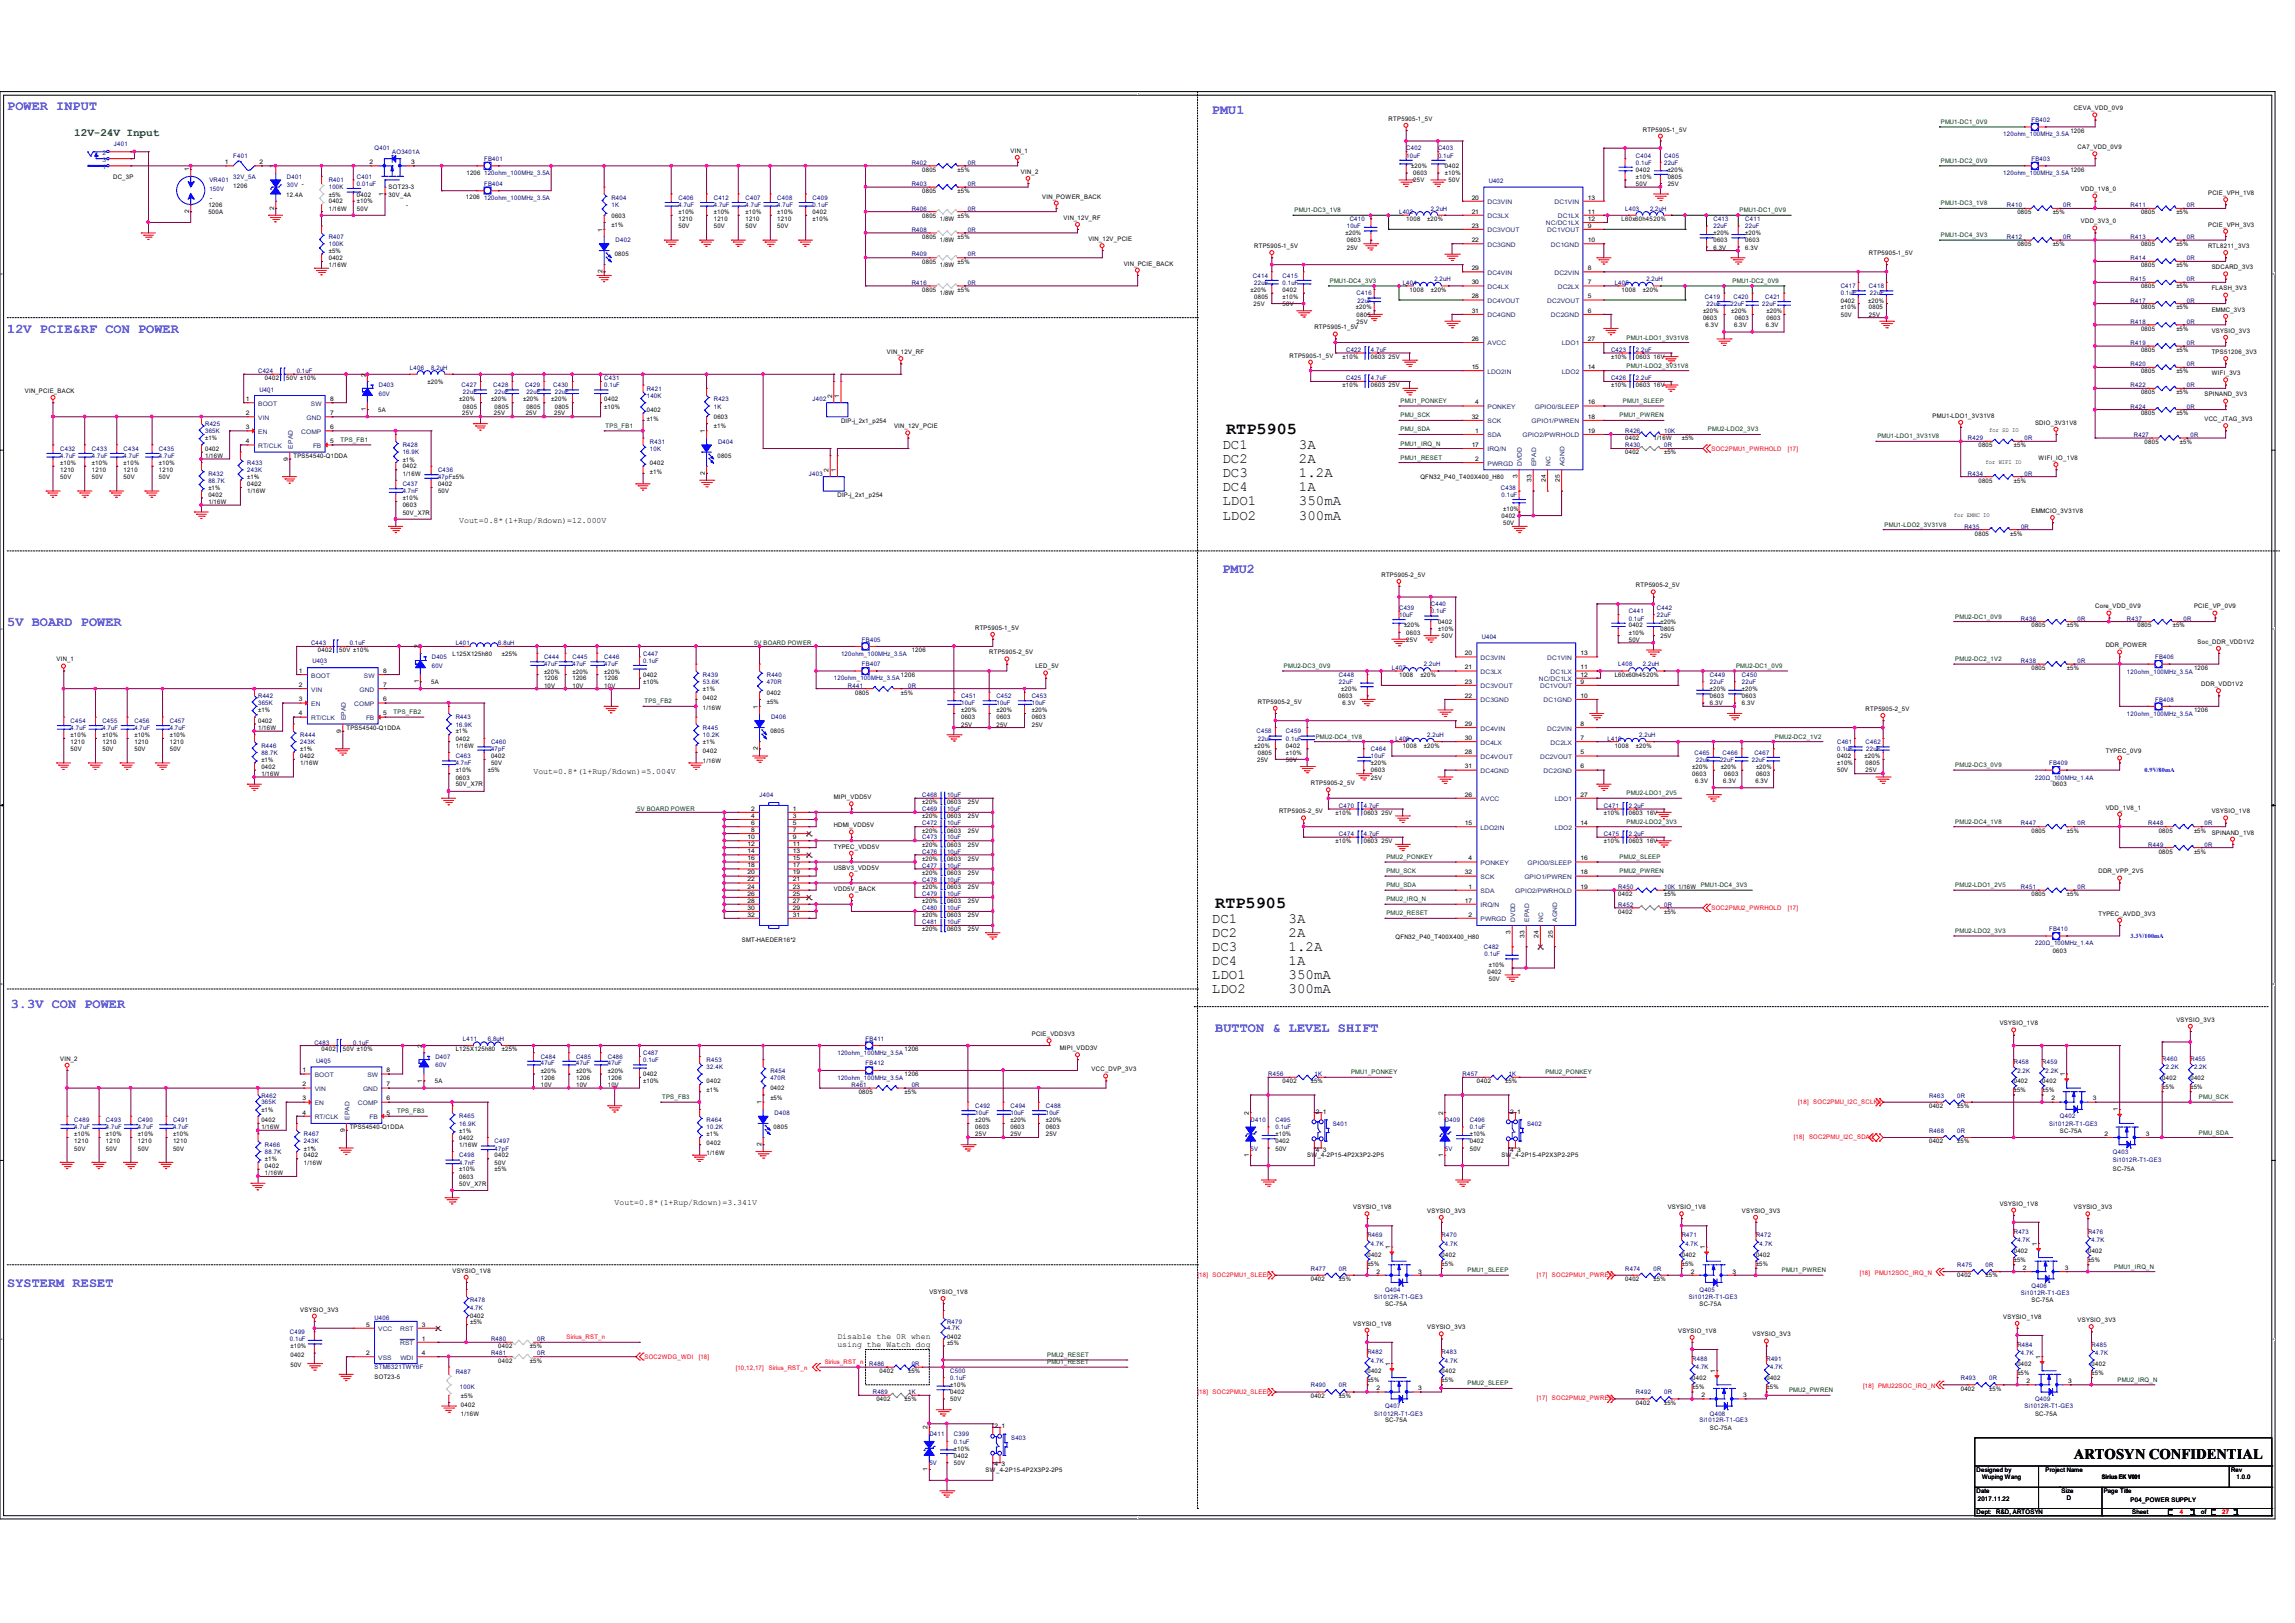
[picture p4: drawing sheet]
<svg xmlns="http://www.w3.org/2000/svg" width="297mm" height="210mm" viewBox="0 0 297 210" stroke-linecap="round" stroke-linejoin="round" font-family="sans-serif">
<defs><g id="words">
<g font-size="2.2">
<text x="158.7" y="56.2">RTP5905</text>
<text x="157.3" y="117.4">RTP5905</text>
</g>
<text font-size="1.9" x="268.4" y="188.8">ARTOSYN CONFIDENTIAL</text>
<g font-size="1.8">
<text x="158.2" y="58.1">DC1</text>
<text x="158.2" y="59.9">DC2</text>
<text x="168.1" y="58.1">3A</text>
<text x="168.1" y="59.9">2A</text>
<text x="158.2" y="61.8">DC3</text>
<text x="158.2" y="63.6">DC4</text>
<text x="158.2" y="65.4">LDO1</text>
<text x="168.1" y="61.8">1.2A</text>
<text x="168.1" y="63.6">1A</text>
<text x="168.1" y="65.4">350mA</text>
<text x="158.2" y="67.2">LDO2</text>
<text x="168.1" y="67.2">300mA</text>
<text x="156.8" y="119.4">DC1</text>
<text x="166.7" y="119.4">3A</text>
<text x="156.8" y="121.2">DC2</text>
<text x="156.8" y="123">DC3</text>
<text x="156.8" y="124.8">DC4</text>
<text x="166.7" y="121.2">2A</text>
<text x="166.7" y="123">1.2A</text>
<text x="166.7" y="124.8">1A</text>
<text x="156.8" y="126.7">LDO1</text>
<text x="156.8" y="128.5">LDO2</text>
<text x="166.7" y="126.7">350mA</text>
<text x="166.7" y="128.5">300mA</text>
</g>
<g font-size="1.7" fill="#8000ff">
<text x=".9" y="14.3">POWER INPUT</text>
<text x="156.8" y="14.7">PMU1</text>
<text x=".9" y="43.1">12V PCIE&amp;RF CON POWER</text>
<text x="158.2" y="74.2">PMU2</text>
<text x=".9" y="81">5V BOARD POWER</text>
<text x="1.4" y="130.4">3.3V CON POWER</text>
<text x="157.3" y="133.6">BUTTON &amp; LEVEL SHIFT</text>
<text x=".9" y="166.5">SYSTERM RESET</text>
</g>
<text font-size="1.4" fill="#008000" x="9.6" y="17.6">12V-24V Input</text>
<g font-size="1.1">
<text x="59.4" y="67.6">Vout=0.8*(1+Rup/Rdown)=12.000V</text>
<text x="69" y="100.1">Vout=0.8*(1+Rup/Rdown)=5.004V</text>
<text x="79.5" y="155.9">Vout=0.8*(1+Rup/Rdown)=3.341V</text>
<text x="108.4" y="173.3">Disable the 0R when</text>
<text x="108.4" y="174.3">using the Watch dog</text>
</g>
<g font-size=".8">
<text x="179.7" y="15.6">RTP5905-1_5V</text>
<text x="212.6" y="17">RTP5905-1_5V</text>
<text x="267.9" y="17.2">1206</text>
<text x="268.4" y="14.3">CEVA_VDD_0V9</text>
<text x="14.6" y="23.2">DC_3P</text>
<text x="24.5" y="22.2" transform="rotate(-90 24.5 22.2)">1</text>
<text x="29.1" y="21.3">1</text>
<text x="33.6" y="21.3">2</text>
<text x="35.5" y="21.8" transform="rotate(-90 35.5 21.8)">1</text>
<text x="47.8" y="21.3">2</text>
<text x="53.2" y="21.3">3</text>
<text x="60.4" y="22.7">1206</text>
<text x="119.3" y="22.2">0805</text>
<text x="123.9" y="22.2">±5%</text>
<text x="130.8" y="19.8">VIN_1</text>
<text x="132.1" y="22.5">VIN_2</text>
<text x="182.6" y="21.8">±20%</text>
<text x="182.9" y="22.7">0603</text>
<text x="182.9" y="23.6">25V</text>
<text x="187" y="21.8">0402</text>
<text x="187" y="22.7">±10%</text>
<text x="187.5" y="23.6">50V</text>
<text x="211.7" y="22.2">0402</text>
<text x="211.7" y="23.2">±10%</text>
<text x="215.8" y="22.2">±20%</text>
<text x="215.8" y="23.2">0805</text>
<text x="267.9" y="22.2">1206</text>
<text x="268.9" y="19.3">CA7_VDD_0V9</text>
<text x="24.5" y="27.6" transform="rotate(-90 24.5 27.6)">2</text>
<text x="27" y="26.8">1206</text>
<text x="27" y="27.7">500A</text>
<text x="27.2" y="25.9">-</text>
<text x="30.2" y="24.3">1206</text>
<text x="35.5" y="27.1" transform="rotate(-90 35.5 27.1)">2</text>
<text x="37" y="25.4">12.4A</text>
<text x="39.1" y="24">-</text>
<text x="42.5" y="26.3">0402</text>
<text x="42.5" y="25.4">±5%</text>
<text x="42.5" y="27.3">1/16W</text>
<text x="46.2" y="25.4">0402</text>
<text x="46.2" y="26.3">±10%</text>
<text x="46.2" y="27.3">50V</text>
<text x="49.6" y="25.3" transform="rotate(-90 49.6 25.3)">1</text>
<text x="50.3" y="24.5">SOT23-3</text>
<text x="50.3" y="25.4">30V_4A</text>
<text x="52.6" y="26.8">-</text>
<text x="60.3" y="25.8">1206</text>
<text x="78" y="30" transform="rotate(-90 78 30)">1</text>
<text x="79.1" y="28.2">0603</text>
<text x="79.1" y="29.3">±1%</text>
<text x="87.8" y="28.6">1210</text>
<text x="87.8" y="27.7">±10%</text>
<text x="87.8" y="29.5">50V</text>
<text x="92.4" y="28.6">1210</text>
<text x="92.4" y="27.7">±10%</text>
<text x="92.4" y="29.5">50V</text>
<text x="96.5" y="28.6">1210</text>
<text x="96.5" y="27.7">±10%</text>
<text x="96.5" y="29.5">50V</text>
<text x="100.6" y="28.6">1210</text>
<text x="100.6" y="27.7">±10%</text>
<text x="100.6" y="29.5">50V</text>
<text x="105.2" y="27.7">0402</text>
<text x="105.2" y="28.6">±10%</text>
<text x="119.3" y="28.2">0805</text>
<text x="119.3" y="25">0805</text>
<text x="121.6" y="28.6">1/8W</text>
<text x="123.9" y="28.2">±5%</text>
<text x="123.9" y="25">±5%</text>
<text x="134.9" y="25.7">VIN_POWER_BACK</text>
<text x="137.6" y="28.4">VIN_12V_RF</text>
<text x="182" y="28.6">1008</text>
<text x="184.7" y="28.6">±20%</text>
<text x="190.5" y="25.8">20</text>
<text x="190.5" y="27.6">21</text>
<text x="190.5" y="29.5">23</text>
<text x="205.5" y="29.5">9</text>
<text x="205.5" y="27.6">11</text>
<text x="205.5" y="28.6">12</text>
<text x="205.5" y="25.8">13</text>
<text x="209.9" y="28.6">L60x60h4520%</text>
<text x="211.7" y="24">50V</text>
<text x="215.8" y="24">25V</text>
<text x="261.1" y="27.7">0805</text>
<text x="265.7" y="27.7">±5%</text>
<text x="269.3" y="24.8">VDD_1V8_0</text>
<text x="269.3" y="28.9">VDD_3V3_0</text>
<text x="277.1" y="27.7">0805</text>
<text x="281.7" y="27.7">±5%</text>
<text x="285.8" y="29.3">PCIE_VPH_3V3</text>
<text x="285.8" y="25.2">PCIE_VPH_1V8</text>
<text x="42.5" y="33.7">0402</text>
<text x="42.5" y="32.7">±5%</text>
<text x="42.5" y="34.6">1/16W</text>
<text x="78" y="35.3" transform="rotate(-90 78 35.3)">2</text>
<text x="79.5" y="33.2">0805</text>
<text x="119.3" y="30.9">0805</text>
<text x="119.3" y="34.1">0805</text>
<text x="121.6" y="31.4">1/8W</text>
<text x="121.6" y="34.6">1/8W</text>
<text x="123.9" y="30.9">±5%</text>
<text x="123.9" y="34.1">±5%</text>
<text x="140.9" y="31.2">VIN_12V_PCIE</text>
<text x="145.4" y="34.4">VIN_PCIE_BACK</text>
<text x="162.3" y="32.1">RTP5905-1_5V</text>
<text x="174.1" y="30.4">±20%</text>
<text x="174.3" y="31.4">0603</text>
<text x="174.3" y="32.3">25V</text>
<text x="190.5" y="31.3">22</text>
<text x="190.5" y="35">29</text>
<text x="205.5" y="35">8</text>
<text x="205.5" y="31.3">10</text>
<text x="221.8" y="30.4">±20%</text>
<text x="221.8" y="31.4">0603</text>
<text x="221.8" y="32.3">6.3V</text>
<text x="225.9" y="30.4">±20%</text>
<text x="225.9" y="31.4">0603</text>
<text x="225.9" y="32.3">6.3V</text>
<text x="241.9" y="33">RTP5905-1_5V</text>
<text x="261.1" y="31.8">0805</text>
<text x="265.7" y="31.8">±5%</text>
<text x="277.1" y="34.6">0805</text>
<text x="277.1" y="31.8">0805</text>
<text x="281.7" y="34.6">±5%</text>
<text x="281.7" y="31.8">±5%</text>
<text x="285.8" y="32.1">RTL8211_3V3</text>
<text x="286.2" y="34.8">SDCARD_3V3</text>
<text x="119.3" y="37.8">0805</text>
<text x="121.6" y="38.2">1/8W</text>
<text x="123.9" y="37.8">±5%</text>
<text x="161.8" y="37.8">±20%</text>
<text x="162.2" y="39.6">25V</text>
<text x="162.3" y="38.7">0805</text>
<text x="166" y="37.8">0402</text>
<text x="166" y="38.7">±10%</text>
<text x="166" y="39.6">50V</text>
<text x="175.5" y="40">±20%</text>
<text x="175.6" y="41">0805</text>
<text x="175.6" y="41.9">25V</text>
<text x="182.4" y="37.8">1008</text>
<text x="185.2" y="37.8">±20%</text>
<text x="190.5" y="38.6">28</text>
<text x="190.5" y="36.8">30</text>
<text x="190.5" y="40.5">31</text>
<text x="205.5" y="38.6">5</text>
<text x="205.5" y="40.5">6</text>
<text x="205.5" y="36.8">7</text>
<text x="209.9" y="37.8">1008</text>
<text x="212.6" y="37.8">±20%</text>
<text x="220.4" y="40.5">±20%</text>
<text x="220.4" y="41.4">0603</text>
<text x="224" y="40.5">±20%</text>
<text x="224.5" y="41.4">0603</text>
<text x="228.6" y="40.5">±20%</text>
<text x="228.6" y="41.4">0603</text>
<text x="238.2" y="39.2">0402</text>
<text x="238.2" y="40">±10%</text>
<text x="238.2" y="41">50V</text>
<text x="241.8" y="39.2">±20%</text>
<text x="241.9" y="40">0805</text>
<text x="241.9" y="41">25V</text>
<text x="277.1" y="40">0805</text>
<text x="277.1" y="37.3">0805</text>
<text x="281.7" y="40">±5%</text>
<text x="281.7" y="37.3">±5%</text>
<text x="286.2" y="37.6">FLASH_3V3</text>
<text x="286.2" y="40.3">EMMC_3V3</text>
<text x="114.8" y="45.8">VIN_12V_RF</text>
<text x="166.9" y="46.3">RTP5905-1_5V</text>
<text x="170.1" y="42.6">RTP5905-1_5V</text>
<text x="173.7" y="46.4">±10%</text>
<text x="177.4" y="46.4">0603 25V</text>
<text x="190.5" y="47.8">15</text>
<text x="190.5" y="44.1">26</text>
<text x="205.5" y="47.8">14</text>
<text x="205.5" y="44.1">27</text>
<text x="208.5" y="46.4">±10%</text>
<text x="211.7" y="46.4">0603 16V</text>
<text x="220.7" y="42.3">6.3V</text>
<text x="224.4" y="42.3">6.3V</text>
<text x="228.5" y="42.3">6.3V</text>
<text x="277.1" y="42.8">0805</text>
<text x="277.1" y="45.5">0805</text>
<text x="281.7" y="42.8">±5%</text>
<text x="281.7" y="45.5">±5%</text>
<text x="286.2" y="43.1">VSYSIO_3V3</text>
<text x="286.2" y="45.8">TPS51206_3V3</text>
<text x="3.2" y="50.8">VIN_PCIE_BACK</text>
<text x="31.8" y="51.9">1</text>
<text x="31.8" y="53.7">2</text>
<text x="34.3" y="49.2">0402</text>
<text x="37" y="49.2">50V ±10%</text>
<text x="42.7" y="53.7">7</text>
<text x="42.7" y="51.9">8</text>
<text x="47.3" y="53.2" transform="rotate(-90 47.3 53.2)">1</text>
<text x="47.3" y="48.7" transform="rotate(-90 47.3 48.7)">2</text>
<text x="48.9" y="53.3">5A</text>
<text x="55.3" y="49.7">±20%</text>
<text x="59.4" y="51.9">±20%</text>
<text x="59.8" y="53.8">25V</text>
<text x="59.9" y="52.9">0805</text>
<text x="63.5" y="51.9">±20%</text>
<text x="63.9" y="53.8">25V</text>
<text x="64" y="52.9">0805</text>
<text x="67.7" y="51.9">±20%</text>
<text x="68" y="53.8">25V</text>
<text x="68.1" y="52.9">0805</text>
<text x="71.3" y="51.9">±20%</text>
<text x="71.7" y="53.8">25V</text>
<text x="71.8" y="52.9">0805</text>
<text x="78.2" y="51.9">0402</text>
<text x="78.2" y="52.9">±10%</text>
<text x="83.7" y="53.3">0402</text>
<text x="107.7" y="51.5" transform="rotate(-90 107.7 51.5)">2</text>
<text x="108.6" y="51.5" transform="rotate(-90 108.6 51.5)">1</text>
<text x="173.7" y="50.1">±10%</text>
<text x="177.4" y="50.1">0603 25V</text>
<text x="190.9" y="52.3">4</text>
<text x="205.5" y="52.3">16</text>
<text x="208.5" y="50.1">±10%</text>
<text x="211.7" y="50.1">0603 16V</text>
<text x="277.1" y="48.3">0805</text>
<text x="277.1" y="53.8">0805</text>
<text x="277.1" y="51">0805</text>
<text x="281.7" y="48.3">±5%</text>
<text x="281.7" y="53.8">±5%</text>
<text x="281.7" y="51">±5%</text>
<text x="285.3" y="51.3">SPINAND_3V3</text>
<text x="286.2" y="48.6">WIFI_3V3</text>
<text x="26.5" y="58.3">0402</text>
<text x="26.5" y="57">±1%</text>
<text x="26.5" y="59.3">1/16W</text>
<text x="31.8" y="55.5">3</text>
<text x="31.8" y="57.4">4</text>
<text x="37.3" y="59.6" transform="rotate(-90 37.3 59.6)">9</text>
<text x="38" y="59.3">TPS54540-Q1DDA</text>
<text x="42.7" y="57.4">5</text>
<text x="42.7" y="55.5">6</text>
<text x="52.1" y="59.7">±1%</text>
<text x="83.7" y="54.5">±1%</text>
<text x="91.2" y="56.1" transform="rotate(-90 91.2 56.1)">1</text>
<text x="92.4" y="54.2">0603</text>
<text x="92.4" y="55.4">±1%</text>
<text x="92.8" y="59.3">0805</text>
<text x="108.8" y="54.7">DIP-j_2x1_p254</text>
<text x="115.7" y="55.4">VIN_12V_PCIE</text>
<text x="190.5" y="57.8">17</text>
<text x="190.5" y="54.2">32</text>
<text x="190.9" y="56">1</text>
<text x="190.9" y="59.6">2</text>
<text x="205.5" y="54.2">18</text>
<text x="205.5" y="56">19</text>
<text x="210.3" y="57">0402</text>
<text x="210.3" y="58.8">0402</text>
<text x="214" y="57">1/16W</text>
<text x="215.4" y="58.8">±5%</text>
<text x="217.6" y="57">±5%</text>
<text x="250.1" y="54.1">PMU1-LDO1_3V31V8</text>
<text x="256" y="57.9">0805</text>
<text x="257.4" y="56">for SD IO</text>
<text x="260.6" y="57.9">±5%</text>
<text x="263.4" y="54.9">SDIO_3V31V8</text>
<text x="263.8" y="59.5">WIFI_IO_1V8</text>
<text x="277.6" y="57.4">0805</text>
<text x="282.1" y="57.4">±5%</text>
<text x="285.3" y="54.5">VCC_JTAG_3V3</text>
<text x="7.8" y="61.1">1210</text>
<text x="7.8" y="60.2">±10%</text>
<text x="7.8" y="62">50V</text>
<text x="11.9" y="61.1">1210</text>
<text x="11.9" y="60.2">±10%</text>
<text x="11.9" y="62">50V</text>
<text x="16" y="61.1">1210</text>
<text x="16" y="60.2">±10%</text>
<text x="16" y="62">50V</text>
<text x="20.6" y="61.1">1210</text>
<text x="20.6" y="60.2">±10%</text>
<text x="20.6" y="62">50V</text>
<text x="27" y="64.3">0402</text>
<text x="27" y="63.4">±1%</text>
<text x="27" y="65.2">1/16W</text>
<text x="32" y="62.9">0402</text>
<text x="32" y="62">±1%</text>
<text x="32" y="63.8">1/16W</text>
<text x="32.9" y="61.8">-</text>
<text x="32.9" y="63">-</text>
<text x="52.1" y="64.7">±10%</text>
<text x="52.1" y="65.7">0603</text>
<text x="52.1" y="60.6">0402</text>
<text x="52.1" y="61.6">1/16W</text>
<text x="56.7" y="62.9">0402</text>
<text x="56.7" y="63.8">50V</text>
<text x="84.1" y="60.2">0402</text>
<text x="84.1" y="61.3">±1%</text>
<text x="91.2" y="61.4" transform="rotate(-90 91.2 61.4)">2</text>
<text x="107.2" y="61" transform="rotate(-90 107.2 61)">2</text>
<text x="108.2" y="61" transform="rotate(-90 108.2 61)">1</text>
<text x="108.4" y="64.3">DIP-j_2x1_p254</text>
<text x="183.8" y="62">QFN32_P40_T400X400_H80</text>
<text x="196.4" y="61.9" transform="rotate(-90 196.4 61.9)">3</text>
<text x="198.2" y="62.4" transform="rotate(-90 198.2 62.4)">33</text>
<text x="200.1" y="62.4" transform="rotate(-90 200.1 62.4)">24</text>
<text x="201.9" y="62.4" transform="rotate(-90 201.9 62.4)">25</text>
<text x="256" y="62.4">0805</text>
<text x="257" y="60.1">for WIFI IO</text>
<text x="260.6" y="62.4">±5%</text>
<text x="52.1" y="66.6">50V_X7R</text>
<text x="194.3" y="67">0402</text>
<text x="194.5" y="66.1">±10%</text>
<text x="194.5" y="67.9">50V</text>
<text x="252.9" y="66.9">for EMMC IO</text>
<text x="255.6" y="69.3">0805</text>
<text x="260.2" y="69.3">±5%</text>
<text x="262.9" y="66.4">EMMCIO_3V31V8</text>
<text x="178.8" y="74.6">RTP5905-2_5V</text>
<text x="211.7" y="76">RTP5905-2_5V</text>
<text x="54.2" y="83.9" transform="rotate(-90 54.2 83.9)">2</text>
<text x="126.2" y="81.5">RTP5905-1_5V</text>
<text x="181.7" y="81.2">±20%</text>
<text x="182" y="82.1">0603</text>
<text x="182" y="83">25V</text>
<text x="186.1" y="80.7">0402</text>
<text x="186.1" y="81.7">±10%</text>
<text x="186.6" y="82.6">50V</text>
<text x="210.8" y="81.2">0402</text>
<text x="210.8" y="82.1">±10%</text>
<text x="210.8" y="83">50V</text>
<text x="214.9" y="80.7">±20%</text>
<text x="214.9" y="81.7">0805</text>
<text x="214.9" y="82.6">25V</text>
<text x="262.9" y="81.2">0805</text>
<text x="267.5" y="81.2">±5%</text>
<text x="271.2" y="78.7">Core_VDD_0V9</text>
<text x="272.5" y="83.8">DDR_POWER</text>
<text x="276.6" y="81.2">0805</text>
<text x="281.2" y="81.2">±5%</text>
<text x="283.9" y="78.7">PCIE_VP_0V9</text>
<text x="284.4" y="83.3">Soc_DDR_VDD1V2</text>
<text x="7.3" y="85.6">VIN_1</text>
<text x="38.7" y="87.1">1</text>
<text x="38.7" y="88.9">2</text>
<text x="41.2" y="84.4">0402</text>
<text x="43.9" y="84.4">50V ±10%</text>
<text x="49.6" y="88.9">7</text>
<text x="49.6" y="87.1">8</text>
<text x="54.2" y="88.4" transform="rotate(-90 54.2 88.4)">1</text>
<text x="55.8" y="88.5">5A</text>
<text x="58.5" y="84.9">L125X125h80</text>
<text x="64.9" y="84.9">±25%</text>
<text x="70.4" y="87.2">±20%</text>
<text x="70.4" y="88">1206</text>
<text x="70.4" y="89">10V</text>
<text x="74.1" y="87.2">±20%</text>
<text x="74.1" y="88">1206</text>
<text x="74.1" y="89">10V</text>
<text x="78.2" y="87.2">±20%</text>
<text x="78.2" y="88">1206</text>
<text x="78.2" y="89">10V</text>
<text x="83.2" y="87.6">0402</text>
<text x="83.2" y="88.5">±10%</text>
<text x="91" y="89.4">±1%</text>
<text x="99.2" y="89.9">0402</text>
<text x="110.7" y="89.9">0805</text>
<text x="116.6" y="89.9">±5%</text>
<text x="116.6" y="87.6">1206</text>
<text x="118" y="84.4">1206</text>
<text x="128" y="84.7">RTP5905-2_5V</text>
<text x="134" y="86.5">LED_5V</text>
<text x="173.6" y="89.4">±20%</text>
<text x="181.1" y="87.6">1008</text>
<text x="183.8" y="87.6">±20%</text>
<text x="189.6" y="84.8">20</text>
<text x="189.6" y="86.6">21</text>
<text x="189.6" y="88.5">23</text>
<text x="204.6" y="88.5">9</text>
<text x="204.6" y="86.6">11</text>
<text x="204.6" y="87.5">12</text>
<text x="204.6" y="84.8">13</text>
<text x="209" y="87.6">L60x60h4520%</text>
<text x="221.3" y="89.4">±20%</text>
<text x="225.4" y="89.4">±20%</text>
<text x="262.9" y="86.7">0805</text>
<text x="267.5" y="86.7">±5%</text>
<text x="283.9" y="86.7">1206</text>
<text x="284.9" y="88.8">DDR_VDD1V2</text>
<text x="9.1" y="95.4">±10%</text>
<text x="13.3" y="95.4">±10%</text>
<text x="17.4" y="95.4">±10%</text>
<text x="22" y="95.4">±10%</text>
<text x="33.4" y="93.6">0402</text>
<text x="33.4" y="92.2">±1%</text>
<text x="33.4" y="94.4">1/16W</text>
<text x="38.7" y="90.8">3</text>
<text x="38.7" y="92.6">4</text>
<text x="44.2" y="94.8" transform="rotate(-90 44.2 94.8)">9</text>
<text x="44.8" y="94.4">TPS54540-Q1DDA</text>
<text x="49.6" y="92.6">5</text>
<text x="49.6" y="90.8">6</text>
<text x="59" y="94.9">±1%</text>
<text x="59" y="95.8">0402</text>
<text x="91" y="90.6">0402</text>
<text x="91" y="91.8">1/16W</text>
<text x="98.1" y="91.7" transform="rotate(-90 98.1 91.7)">1</text>
<text x="99.2" y="91.1">±5%</text>
<text x="99.7" y="94.9">0805</text>
<text x="124.4" y="93.1">0603</text>
<text x="124.4" y="92.2">±20%</text>
<text x="124.4" y="94">25V</text>
<text x="129" y="93.1">0603</text>
<text x="129" y="92.2">±20%</text>
<text x="129" y="94">25V</text>
<text x="133.5" y="93.1">0603</text>
<text x="133.5" y="92.2">±20%</text>
<text x="133.5" y="94">25V</text>
<text x="162.8" y="91.1">RTP5905-2_5V</text>
<text x="173.2" y="90.3">0603</text>
<text x="173.7" y="91.3">6.3V</text>
<text x="189.6" y="90.3">22</text>
<text x="189.6" y="93.9">29</text>
<text x="189.6" y="95.8">30</text>
<text x="204.6" y="95.8">7</text>
<text x="204.6" y="93.9">8</text>
<text x="204.6" y="90.3">10</text>
<text x="221.3" y="90.3">0603</text>
<text x="221.3" y="91.3">6.3V</text>
<text x="225.4" y="90.3">0603</text>
<text x="225.4" y="91.3">6.3V</text>
<text x="241.4" y="92">RTP5905-2_5V</text>
<text x="283.9" y="92.2">1206</text>
<text x="9.1" y="96.3">1210</text>
<text x="9.1" y="97.2">50V</text>
<text x="13.3" y="96.3">1210</text>
<text x="13.3" y="97.2">50V</text>
<text x="17.4" y="96.3">1210</text>
<text x="17.4" y="97.2">50V</text>
<text x="22" y="96.3">1210</text>
<text x="22" y="97.2">50V</text>
<text x="33.8" y="99.5">0402</text>
<text x="33.8" y="98.6">±1%</text>
<text x="33.8" y="100.4">1/16W</text>
<text x="38.9" y="98.1">0402</text>
<text x="38.9" y="97.2">±1%</text>
<text x="38.9" y="99">1/16W</text>
<text x="39.8" y="97">-</text>
<text x="39.8" y="98.2">-</text>
<text x="59" y="96.7">1/16W</text>
<text x="59" y="99.9">±10%</text>
<text x="59" y="100.9">0603</text>
<text x="59" y="101.8">50V_X7R</text>
<text x="63.1" y="99.9">±5%</text>
<text x="63.5" y="98.1">0402</text>
<text x="63.5" y="99">50V</text>
<text x="91" y="96.3">±1%</text>
<text x="91" y="97.5">0402</text>
<text x="91" y="98.7">1/16W</text>
<text x="98.1" y="97.1" transform="rotate(-90 98.1 97.1)">2</text>
<text x="162.3" y="96.7">±20%</text>
<text x="162.7" y="98.6">25V</text>
<text x="162.8" y="97.7">0805</text>
<text x="166.4" y="96.7">0402</text>
<text x="166.4" y="97.7">±10%</text>
<text x="166.4" y="98.6">50V</text>
<text x="169.6" y="101.6">RTP5905-2_5V</text>
<text x="177.4" y="99">±20%</text>
<text x="177.4" y="99.9">0603</text>
<text x="177.4" y="100.9">25V</text>
<text x="181.5" y="96.7">1008</text>
<text x="184.3" y="96.7">±20%</text>
<text x="189.6" y="97.6">28</text>
<text x="189.6" y="99.4">31</text>
<text x="204.6" y="97.6">5</text>
<text x="204.6" y="99.4">6</text>
<text x="209" y="96.7">1008</text>
<text x="211.7" y="96.7">±20%</text>
<text x="219" y="99.5">±20%</text>
<text x="219" y="100.4">0603</text>
<text x="219.4" y="101.3">6.3V</text>
<text x="222.7" y="99.5">±20%</text>
<text x="223" y="101.3">6.3V</text>
<text x="223.2" y="100.4">0603</text>
<text x="227.2" y="101.3">6.3V</text>
<text x="227.3" y="99.5">±20%</text>
<text x="227.3" y="100.4">0603</text>
<text x="237.8" y="98.1">0402</text>
<text x="237.8" y="99">±10%</text>
<text x="237.8" y="99.9">50V</text>
<text x="241.3" y="98.1">±20%</text>
<text x="241.4" y="99">0805</text>
<text x="241.4" y="99.9">25V</text>
<text x="265.7" y="101.8">0603</text>
<text x="272.5" y="97.5">TYPEC_0V9</text>
<text x="97.2" y="104.9">2</text>
<text x="97.2" y="105.8">4</text>
<text x="97.2" y="106.8">6</text>
<text x="97.2" y="107.6">8</text>
<text x="102.6" y="104.9">1</text>
<text x="102.6" y="105.8">3</text>
<text x="102.6" y="106.8">5</text>
<text x="102.6" y="107.6">7</text>
<text x="107.9" y="103.4">MIPI_VDD5V</text>
<text x="107.9" y="107.1">HDMI_VDD5V</text>
<text x="119.3" y="104.1">±20%</text>
<text x="119.3" y="107.7">±20%</text>
<text x="119.3" y="105.9">±20%</text>
<text x="122.6" y="104.1">0603</text>
<text x="122.6" y="107.7">0603</text>
<text x="122.6" y="105.9">0603</text>
<text x="125.3" y="104.1">25V</text>
<text x="125.3" y="107.7">25V</text>
<text x="125.3" y="105.9">25V</text>
<text x="165.5" y="105.2">RTP5905-2_5V</text>
<text x="172.9" y="105.4">±10%</text>
<text x="176.5" y="105.4">0603 25V</text>
<text x="189.6" y="106.8">15</text>
<text x="189.6" y="103.1">26</text>
<text x="204.6" y="106.8">14</text>
<text x="204.6" y="103.1">27</text>
<text x="207.6" y="105.4">±10%</text>
<text x="210.8" y="105.4">0603 16V</text>
<text x="262.9" y="107.7">0805</text>
<text x="267.5" y="107.7">±5%</text>
<text x="272.5" y="104.8">VDD_1V8_1</text>
<text x="279.4" y="107.7">0805</text>
<text x="283.9" y="107.7">±5%</text>
<text x="286.2" y="105.2">VSYSIO_1V8</text>
<text x="286.2" y="108">SPINAND_1V8</text>
<text x="96.7" y="108.6">10</text>
<text x="96.7" y="109.5">12</text>
<text x="96.7" y="110.4">14</text>
<text x="96.7" y="111.3">16</text>
<text x="96.7" y="112.2">18</text>
<text x="96.7" y="113.2">20</text>
<text x="102.6" y="108.6">9</text>
<text x="102.6" y="109.5">11</text>
<text x="102.6" y="110.4">13</text>
<text x="102.6" y="111.3">15</text>
<text x="102.6" y="112.2">17</text>
<text x="102.6" y="113.2">19</text>
<text x="107.9" y="109.8">TYPEC_VDD5V</text>
<text x="107.9" y="112.6">USBV3_VDD5V</text>
<text x="119.3" y="109.6">±20%</text>
<text x="119.3" y="111.4">±20%</text>
<text x="119.3" y="113.2">±20%</text>
<text x="122.6" y="109.6">0603</text>
<text x="122.6" y="111.4">0603</text>
<text x="122.6" y="113.2">0603</text>
<text x="125.3" y="109.6">25V</text>
<text x="125.3" y="111.4">25V</text>
<text x="125.3" y="113.2">25V</text>
<text x="172.9" y="109.1">±10%</text>
<text x="176.5" y="109.1">0603 25V</text>
<text x="189.6" y="113.2">32</text>
<text x="190" y="111.3">4</text>
<text x="204.6" y="111.3">16</text>
<text x="204.6" y="113.2">18</text>
<text x="207.6" y="109.1">±10%</text>
<text x="210.8" y="109.1">0603 16V</text>
<text x="271.6" y="113">DDR_VPP_2V5</text>
<text x="279.4" y="110.4">0805</text>
<text x="283.9" y="110.4">±5%</text>
<text x="96.7" y="114">22</text>
<text x="96.7" y="115">24</text>
<text x="96.7" y="115.9">26</text>
<text x="96.7" y="116.8">28</text>
<text x="96.7" y="117.7">30</text>
<text x="96.7" y="118.6">32</text>
<text x="102.6" y="114">21</text>
<text x="102.6" y="115">23</text>
<text x="102.6" y="115.9">25</text>
<text x="102.6" y="116.8">27</text>
<text x="102.6" y="117.7">29</text>
<text x="102.6" y="118.6">31</text>
<text x="107.9" y="115.3">VDD5V_BACK</text>
<text x="119.3" y="116.9">±20%</text>
<text x="119.3" y="118.7">±20%</text>
<text x="119.3" y="115">±20%</text>
<text x="122.6" y="116.9">0603</text>
<text x="122.6" y="118.7">0603</text>
<text x="122.6" y="115">0603</text>
<text x="125.3" y="116.9">25V</text>
<text x="125.3" y="118.7">25V</text>
<text x="125.3" y="115">25V</text>
<text x="189.6" y="116.8">17</text>
<text x="190" y="115">1</text>
<text x="190" y="118.6">2</text>
<text x="204.6" y="115">19</text>
<text x="209.4" y="115.9">0402</text>
<text x="209.4" y="118.2">0402</text>
<text x="215.4" y="118.2">±5%</text>
<text x="215.4" y="115.9">±5%</text>
<text x="262.9" y="115.9">0805</text>
<text x="267.5" y="115.9">±5%</text>
<text x="271.6" y="118.5">TYPEC_AVDD_3V3</text>
<text x="96" y="121.9">SMT-HAEDER16*2</text>
<text x="119.3" y="120.5">±20%</text>
<text x="122.6" y="120.5">0603</text>
<text x="125.3" y="120.5">25V</text>
<text x="180.6" y="121.4">QFN32_P40_T400X400_H80</text>
<text x="192.7" y="125.1">±10%</text>
<text x="195.5" y="120.9" transform="rotate(-90 195.5 120.9)">3</text>
<text x="197.3" y="121.3" transform="rotate(-90 197.3 121.3)">33</text>
<text x="199.1" y="121.3" transform="rotate(-90 199.1 121.3)">24</text>
<text x="200.9" y="121.3" transform="rotate(-90 200.9 121.3)">25</text>
<text x="265.7" y="123.3">0603</text>
<text x="192.5" y="126">0402</text>
<text x="192.7" y="126.9">50V</text>
<text x="7.8" y="137.2">VIN_2</text>
<text x="41.6" y="136.1">0402</text>
<text x="44.4" y="136.1">50V ±10%</text>
<text x="54.7" y="135.6" transform="rotate(-90 54.7 135.6)">2</text>
<text x="59" y="136.1">L125X125h80</text>
<text x="64.9" y="136.1">±25%</text>
<text x="117.1" y="136.1">1206</text>
<text x="133.5" y="134.1">PCIE_VDD3V3</text>
<text x="137.2" y="135.9">MIPI_VDD3V</text>
<text x="258.8" y="132.7">VSYSIO_1V8</text>
<text x="281.7" y="132.2">VSYSIO_3V3</text>
<text x="33.8" y="143.8">±1%</text>
<text x="39.2" y="138.8">1</text>
<text x="39.2" y="140.6">2</text>
<text x="39.2" y="142.4">3</text>
<text x="50" y="142.4">6</text>
<text x="50" y="140.6">7</text>
<text x="50" y="138.8">8</text>
<text x="54.7" y="140.1" transform="rotate(-90 54.7 140.1)">1</text>
<text x="56.3" y="140.2">5A</text>
<text x="70" y="138.8">±20%</text>
<text x="70" y="139.7">1206</text>
<text x="70" y="140.6">10V</text>
<text x="74.6" y="138.8">±20%</text>
<text x="74.6" y="139.7">1206</text>
<text x="74.6" y="140.6">10V</text>
<text x="78.7" y="138.8">±20%</text>
<text x="78.7" y="139.7">1206</text>
<text x="78.7" y="140.6">10V</text>
<text x="83.2" y="139.3">0402</text>
<text x="83.2" y="140.2">±10%</text>
<text x="91.4" y="140.2">0402</text>
<text x="91.4" y="141.3">±1%</text>
<text x="98.5" y="142.9" transform="rotate(-90 98.5 142.9)">1</text>
<text x="99.7" y="141.1">0402</text>
<text x="99.7" y="142.3">±5%</text>
<text x="111.1" y="141.6">0805</text>
<text x="117.1" y="141.6">±5%</text>
<text x="117.1" y="139.3">1206</text>
<text x="141.3" y="138.6">VCC_DVP_3V3</text>
<text x="166" y="140.2">0402</text>
<text x="169.6" y="140.2">±5%</text>
<text x="191.1" y="140.2">0402</text>
<text x="194.8" y="140.2">±5%</text>
<text x="249.7" y="143.4">0402</text>
<text x="253.3" y="143.4">±5%</text>
<text x="260.6" y="140.2">0402</text>
<text x="260.6" y="141.3">±5%</text>
<text x="264.3" y="140.2">0402</text>
<text x="264.3" y="141.3">±5%</text>
<text x="265.5" y="142.4">2</text>
<text x="267.2" y="139.2" transform="rotate(-90 267.2 139.2)">1</text>
<text x="270.9" y="142.4">3</text>
<text x="274.1" y="143.8" transform="rotate(-90 274.1 143.8)">1</text>
<text x="279.8" y="139.7">0402</text>
<text x="279.8" y="140.9">±5%</text>
<text x="283.5" y="139.7">0402</text>
<text x="283.5" y="140.9">±5%</text>
<text x="9.6" y="147.9">1210</text>
<text x="9.6" y="147">±10%</text>
<text x="9.6" y="148.9">50V</text>
<text x="13.7" y="147.9">1210</text>
<text x="13.7" y="147">±10%</text>
<text x="13.7" y="148.9">50V</text>
<text x="17.8" y="147.9">1210</text>
<text x="17.8" y="147">±10%</text>
<text x="17.8" y="148.9">50V</text>
<text x="22.4" y="147.9">1210</text>
<text x="22.4" y="147">±10%</text>
<text x="22.4" y="148.9">50V</text>
<text x="33.8" y="145.2">0402</text>
<text x="33.8" y="146.1">1/16W</text>
<text x="39.2" y="144.2">4</text>
<text x="39.3" y="149.8">0402</text>
<text x="39.3" y="148.9">±1%</text>
<text x="40.3" y="148.7">-</text>
<text x="40.3" y="149.9">-</text>
<text x="44.6" y="146.5" transform="rotate(-90 44.6 146.5)">9</text>
<text x="45.3" y="146.1">TPS54540-Q1DDA</text>
<text x="50" y="144.2">5</text>
<text x="59.4" y="146.6">±1%</text>
<text x="59.4" y="147.5">0402</text>
<text x="59.4" y="148.4">1/16W</text>
<text x="64" y="149.8">0402</text>
<text x="91.4" y="147">±1%</text>
<text x="91.4" y="148.2">0402</text>
<text x="91.4" y="149.4">1/16W</text>
<text x="98.5" y="148.3" transform="rotate(-90 98.5 148.3)">2</text>
<text x="100.1" y="146.1">0805</text>
<text x="126.2" y="146.1">0603</text>
<text x="126.2" y="145.2">±20%</text>
<text x="126.2" y="147">25V</text>
<text x="130.8" y="146.1">0603</text>
<text x="130.8" y="145.2">±20%</text>
<text x="130.8" y="147">25V</text>
<text x="135.3" y="146.1">0603</text>
<text x="135.3" y="145.2">±20%</text>
<text x="135.3" y="147">25V</text>
<text x="161.6" y="149.7" transform="rotate(-90 161.6 149.7)">1</text>
<text x="161.6" y="144.3" transform="rotate(-90 161.6 144.3)">2</text>
<text x="165.1" y="147.9">0402</text>
<text x="165.1" y="147">±10%</text>
<text x="165.1" y="148.9">50V</text>
<text x="169.2" y="149.8">SW_4-2P15-4P2X3P2-2P5</text>
<text x="170.3" y="149.1">4</text>
<text x="170.3" y="144.1">2</text>
<text x="171.2" y="149.1">3</text>
<text x="171.2" y="144.1">1</text>
<text x="186.8" y="149.7" transform="rotate(-90 186.8 149.7)">1</text>
<text x="186.8" y="144.3" transform="rotate(-90 186.8 144.3)">2</text>
<text x="190.2" y="147.9">0402</text>
<text x="190.2" y="147">±10%</text>
<text x="190.2" y="148.9">50V</text>
<text x="194.3" y="149.8">SW_4-2P15-4P2X3P2-2P5</text>
<text x="195.5" y="149.1">4</text>
<text x="195.5" y="144.1">2</text>
<text x="196.3" y="149.1">3</text>
<text x="196.3" y="144.1">1</text>
<text x="249.7" y="147.9">0402</text>
<text x="253.3" y="147.9">±5%</text>
<text x="266.6" y="146.6">SC-75A</text>
<text x="272.3" y="147">2</text>
<text x="277.7" y="147">3</text>
<text x="34.3" y="151.2">0402</text>
<text x="34.3" y="150.2">±1%</text>
<text x="34.3" y="152.1">1/16W</text>
<text x="39.3" y="150.7">1/16W</text>
<text x="59.4" y="151.6">±10%</text>
<text x="59.4" y="152.5">0603</text>
<text x="59.4" y="153.5">50V_X7R</text>
<text x="64" y="151.6">±5%</text>
<text x="64" y="150.7">50V</text>
<text x="258.8" y="156">VSYSIO_1V8</text>
<text x="273.4" y="151.6">SC-75A</text>
<text x="175.1" y="156.5">VSYSIO_1V8</text>
<text x="179.9" y="161.6" transform="rotate(-90 179.9 161.6)">1</text>
<text x="184.7" y="156.9">VSYSIO_3V3</text>
<text x="215.8" y="156.5">VSYSIO_1V8</text>
<text x="220.6" y="161.6" transform="rotate(-90 220.6 161.6)">1</text>
<text x="225.4" y="156.9">VSYSIO_3V3</text>
<text x="263.6" y="161.2" transform="rotate(-90 263.6 161.2)">1</text>
<text x="268.4" y="156.5">VSYSIO_3V3</text>
<text x="58.5" y="164.7">VSYSIO_1V8</text>
<text x="120.3" y="167.4">VSYSIO_1V8</text>
<text x="169.6" y="165.8">0402</text>
<text x="173.3" y="165.8">±5%</text>
<text x="177" y="162.6">0402</text>
<text x="177" y="163.8">±5%</text>
<text x="178.1" y="164.8">2</text>
<text x="183.5" y="164.8">3</text>
<text x="186.6" y="162.6">0402</text>
<text x="186.6" y="163.8">±5%</text>
<text x="210.3" y="165.8">0402</text>
<text x="214" y="165.8">±5%</text>
<text x="217.6" y="162.6">0402</text>
<text x="217.6" y="163.8">±5%</text>
<text x="218.8" y="164.8">2</text>
<text x="224.2" y="164.8">3</text>
<text x="227.3" y="162.6">0402</text>
<text x="227.3" y="163.8">±5%</text>
<text x="253.3" y="165.3">0402</text>
<text x="257" y="165.3">±5%</text>
<text x="260.6" y="162.1">0402</text>
<text x="260.6" y="163.3">±5%</text>
<text x="261.8" y="164.3">2</text>
<text x="267.2" y="164.3">3</text>
<text x="270.2" y="162.1">0402</text>
<text x="270.2" y="163.3">±5%</text>
<text x="38.9" y="169.7">VSYSIO_3V3</text>
<text x="47.4" y="171.7">5</text>
<text x="54.6" y="173.5">1</text>
<text x="54.6" y="171.7">3</text>
<text x="60.8" y="170.6">0402</text>
<text x="60.8" y="171.3">±5%</text>
<text x="122.6" y="173.3">0402</text>
<text x="175.1" y="171.5">VSYSIO_1V8</text>
<text x="179.2" y="169">SC-75A</text>
<text x="184.7" y="172">VSYSIO_3V3</text>
<text x="217.2" y="172.5">VSYSIO_1V8</text>
<text x="219.9" y="169">SC-75A</text>
<text x="226.8" y="172.9">VSYSIO_3V3</text>
<text x="259.3" y="170.6">VSYSIO_1V8</text>
<text x="262.9" y="168.5">SC-75A</text>
<text x="268.9" y="171.1">VSYSIO_3V3</text>
<text x="37.6" y="174.4">±10%</text>
<text x="37.6" y="175.6">0402</text>
<text x="37.6" y="176.9">50V</text>
<text x="47.4" y="175.3">2</text>
<text x="48.5" y="178.4">SOT23-5</text>
<text x="54.6" y="175.3">4</text>
<text x="64.5" y="174.4">0402</text>
<text x="64.5" y="176.3">0402</text>
<text x="68.6" y="174.4">±5%</text>
<text x="68.6" y="176.3">±5%</text>
<text x="113.8" y="177.7">0402</text>
<text x="117.5" y="177.7">±5%</text>
<text x="122.6" y="174">±5%</text>
<text x="123" y="179.5">±10%</text>
<text x="177" y="177.7">0402</text>
<text x="177" y="178.9">±5%</text>
<text x="178.1" y="179.9">2</text>
<text x="179.9" y="176.7" transform="rotate(-90 179.9 176.7)">1</text>
<text x="183.5" y="179.9">3</text>
<text x="186.6" y="177.7">0402</text>
<text x="186.6" y="178.9">±5%</text>
<text x="219" y="178.6">0402</text>
<text x="219" y="179.8">±5%</text>
<text x="222" y="177.6" transform="rotate(-90 222 177.6)">1</text>
<text x="228.6" y="178.6">0402</text>
<text x="228.6" y="179.8">±5%</text>
<text x="253.8" y="180">0402</text>
<text x="257.4" y="180">±5%</text>
<text x="261.1" y="176.7">0402</text>
<text x="261.1" y="177.9">±5%</text>
<text x="262.3" y="179">2</text>
<text x="264.1" y="175.8" transform="rotate(-90 264.1 175.8)">1</text>
<text x="267.6" y="179">3</text>
<text x="270.7" y="176.7">0402</text>
<text x="270.7" y="177.9">±5%</text>
<text x="59.7" y="180.9">±5%</text>
<text x="59.7" y="182.1">0402</text>
<text x="59.7" y="183.3">1/16W</text>
<text x="113.4" y="181.3">0402</text>
<text x="117.1" y="181.3">±5%</text>
<text x="120.1" y="185" transform="rotate(-90 120.1 185)">2</text>
<text x="123" y="180.4">0402</text>
<text x="123" y="181.3">50V</text>
<text x="128.7" y="184.8">2</text>
<text x="129.6" y="184.8">1</text>
<text x="169.6" y="180.9">0402</text>
<text x="173.3" y="180.9">±5%</text>
<text x="179.2" y="184.1">SC-75A</text>
<text x="211.7" y="181.8">0402</text>
<text x="215.4" y="181.8">±5%</text>
<text x="220.2" y="180.8">2</text>
<text x="221.3" y="185">SC-75A</text>
<text x="225.6" y="180.8">3</text>
<text x="263.4" y="183.2">SC-75A</text>
<text x="120.1" y="190.4" transform="rotate(-90 120.1 190.4)">1</text>
<text x="123.5" y="188.6">0402</text>
<text x="123.5" y="187.7">±10%</text>
<text x="123.5" y="189.6">50V</text>
<text x="127.6" y="190.5">SW_4-2P15-4P2X3P2-2P5</text>
<text x="128.7" y="189.7">4</text>
<text x="129.6" y="189.7">3</text>
<text x="255.8" y="190.5">Designed by</text>
<text x="256.5" y="191.4">Wuping Wang</text>
<text x="264.7" y="190.5">Project Name</text>
<text x="272" y="191.4">Sirius EK V001</text>
<text x="288.7" y="190.5">Rev</text>
<text x="289.4" y="191.4">1.0.0</text>
<text x="255.8" y="196">Dept:</text>
<text x="255.8" y="193.2">Date</text>
<text x="256" y="194.2">2017.11.22</text>
<text x="258.3" y="196">R&amp;D, ARTOSYN</text>
<text x="266.8" y="193.2">Size</text>
<text x="267.5" y="194.1">D</text>
<text x="272.3" y="193.2">Page Title</text>
<text x="275.7" y="194.4">P04_POWER SUPPLY</text>
<text x="275.9" y="196">Sheet</text>
<text x="284.9" y="196">of</text>
</g>
<g font-size=".8" fill="#004000">
<text x="251.2" y="16">PMU1-DC1_0V9</text>
<text x="251.2" y="21.1">PMU1-DC2_0V9</text>
<text x="167.5" y="27.5">PMU1-DC3_1V8</text>
<text x="225.1" y="27.5">PMU1-DC1_0V9</text>
<text x="251.2" y="26.6">PMU1-DC3_1V8</text>
<text x="251.2" y="30.7">PMU1-DC4_3V3</text>
<text x="172.1" y="36.6">PMU1-DC4_3V3</text>
<text x="224.2" y="36.6">PMU1-DC2_0V9</text>
<text x="210.5" y="43.9">PMU1-LDO1_3V31V8</text>
<text x="210.5" y="47.6">PMU1-LDO2_3V31V8</text>
<text x="181.2" y="52.2">PMU1_PONKEY</text>
<text x="210" y="52.2">PMU1_SLEEP</text>
<text x="44.1" y="57.2">TPS_FB1</text>
<text x="78.4" y="55.4">TPS_FB1</text>
<text x="181.2" y="59.5">PMU1_RESET</text>
<text x="181.2" y="54">PMU_SCK</text>
<text x="181.2" y="55.8">PMU_SDA</text>
<text x="181.2" y="57.7">PMU1_IRQ_N</text>
<text x="209.6" y="54">PMU1_PWREN</text>
<text x="221" y="55.8">PMU2-LDO2_3V3</text>
<text x="243" y="56.7">PMU1-LDO1_3V31V8</text>
<text x="243.9" y="68.2">PMU1-LDO2_3V31V8</text>
<text x="97.6" y="83.5">5V BOARD POWER</text>
<text x="253" y="80">PMU2-DC1_0V9</text>
<text x="166.2" y="86.4">PMU2-DC3_0V9</text>
<text x="224.7" y="86.4">PMU2-DC1_0V9</text>
<text x="253" y="85.6">PMU2-DC2_1V2</text>
<text x="50.9" y="92.4">TPS_FB2</text>
<text x="83.4" y="91">TPS_FB2</text>
<text x="170.3" y="95.6">PMU2-DC4_1V8</text>
<text x="229.7" y="95.6">PMU2-DC2_1V2</text>
<text x="253" y="99.3">PMU2-DC3_0V9</text>
<text x="82.5" y="104.9">5V BOARD POWER</text>
<text x="210.5" y="102.9">PMU2-LDO1_2V5</text>
<text x="210.5" y="106.6">PMU2-LDO2_3V3</text>
<text x="253" y="106.6">PMU2-DC4_1V8</text>
<text x="179.4" y="113">PMU_SCK</text>
<text x="179.4" y="111.2">PMU2_PONKEY</text>
<text x="209.6" y="113">PMU2_PWREN</text>
<text x="209.6" y="111.2">PMU2_SLEEP</text>
<text x="179.4" y="118.4">PMU2_RESET</text>
<text x="179.4" y="114.8">PMU_SDA</text>
<text x="179.4" y="116.6">PMU2_IRQ_N</text>
<text x="220.1" y="114.8">PMU1-DC4_3V3</text>
<text x="253" y="114.8">PMU2-LDO1_2V5</text>
<text x="253" y="120.7">PMU2-LDO2_3V3</text>
<text x="85.7" y="142.2">TPS_FB3</text>
<text x="174.8" y="139">PMU1_PONKEY</text>
<text x="200" y="139">PMU2_PONKEY</text>
<text x="284.6" y="142.2">PMU_SCK</text>
<text x="51.4" y="144.1">TPS_FB3</text>
<text x="284.6" y="146.8">PMU_SDA</text>
<text x="189.9" y="164.6">PMU1_SLEEP</text>
<text x="230.6" y="164.6">PMU1_PWREN</text>
<text x="273.6" y="164.2">PMU1_IRQ_N</text>
<text x="135.5" y="175.6">PMU2_RESET</text>
<text x="135.5" y="176.5">PMU1_RESET</text>
<text x="189.9" y="179.3">PMU2_SLEEP</text>
<text x="274" y="178.8">PMU2_IRQ_N</text>
<text x="231.5" y="180.2">PMU2_PWREN</text>
</g>
<g font-size=".8" fill="#000080">
<text x="259.3" y="17.7">120ohm_100MHz_3.5A</text>
<text x="262.9" y="15.8">FB402</text>
<text x="14.7" y="18.8">J401</text>
<text x="27.1" y="23.6">VR401</text>
<text x="30.2" y="20.4">F401</text>
<text x="30.2" y="23.2">32V_5A</text>
<text x="37.1" y="23.2">D401</text>
<text x="42.5" y="23.6">R401</text>
<text x="46.2" y="23.2">C401</text>
<text x="48.5" y="19.5">Q401</text>
<text x="50.8" y="19.9">AO3401A</text>
<text x="62.7" y="20.9">FB401</text>
<text x="62.7" y="22.7">120ohm_100MHz_3.5A</text>
<text x="118" y="21.3">R402</text>
<text x="125.3" y="21.3">0R</text>
<text x="182" y="19.5">C402</text>
<text x="182" y="20.4">10uF</text>
<text x="186.1" y="19.5">C403</text>
<text x="186.1" y="20.4">0.1uF</text>
<text x="192.7" y="23.7">U402</text>
<text x="211.7" y="20.4">C404</text>
<text x="211.7" y="21.3">0.1uF</text>
<text x="215.4" y="20.4">C405</text>
<text x="215.4" y="21.3">22uF</text>
<text x="259.3" y="22.7">120ohm_100MHz_3.5A</text>
<text x="262.9" y="20.9">FB403</text>
<text x="27.1" y="24.7">150V</text>
<text x="37.1" y="24.3">30V</text>
<text x="42.5" y="24.5">100K</text>
<text x="46.2" y="24">0.01uF</text>
<text x="62.7" y="24">FB404</text>
<text x="62.7" y="25.9">120ohm_100MHz_3.5A</text>
<text x="79.1" y="25.9">R404</text>
<text x="79.1" y="26.8">1K</text>
<text x="87.8" y="25.9">C406</text>
<text x="87.8" y="26.8">4.7uF</text>
<text x="92.4" y="25.9">C412</text>
<text x="92.4" y="26.8">4.7uF</text>
<text x="96.5" y="25.9">C407</text>
<text x="96.5" y="26.8">4.7uF</text>
<text x="100.6" y="25.9">C408</text>
<text x="100.6" y="26.8">4.7uF</text>
<text x="105.2" y="25.9">C409</text>
<text x="105.2" y="26.8">0.1uF</text>
<text x="118" y="27.3">R406</text>
<text x="118" y="24">R403</text>
<text x="125.3" y="27.3">0R</text>
<text x="125.3" y="24">0R</text>
<text x="174.3" y="29.5">10uF</text>
<text x="174.7" y="28.6">C410</text>
<text x="181.1" y="27.7">L402</text>
<text x="185.2" y="27.3">2.2uH</text>
<text x="210.3" y="27.3">L403</text>
<text x="213.5" y="27.3">2.2uH</text>
<text x="221.8" y="28.6">C413</text>
<text x="221.8" y="29.5">22uF</text>
<text x="225.9" y="28.6">C411</text>
<text x="225.9" y="29.5">22uF</text>
<text x="259.7" y="26.8">R410</text>
<text x="267" y="26.8">0R</text>
<text x="275.7" y="26.8">R411</text>
<text x="283" y="26.8">0R</text>
<text x="42.5" y="30.9">R407</text>
<text x="42.5" y="31.8">100K</text>
<text x="79.7" y="31.4">D402</text>
<text x="118" y="30">R408</text>
<text x="118" y="33.2">R409</text>
<text x="125.3" y="30">0R</text>
<text x="125.3" y="33.2">0R</text>
<text x="162.1" y="35.9">C414</text>
<text x="166" y="35.9">C415</text>
<text x="259.7" y="30.9">R412</text>
<text x="267" y="30.9">0R</text>
<text x="275.7" y="33.7">R414</text>
<text x="275.7" y="30.9">R413</text>
<text x="283" y="33.7">0R</text>
<text x="283" y="30.9">0R</text>
<text x="118" y="36.9">R416</text>
<text x="125.3" y="36.9">0R</text>
<text x="162.3" y="36.9">22uF</text>
<text x="166" y="36.9">0.1uF</text>
<text x="175.6" y="38.2">C416</text>
<text x="175.7" y="39.2">22uF</text>
<text x="181.5" y="36.9">L404</text>
<text x="185.6" y="36.4">2.2uH</text>
<text x="209" y="36.9">L405</text>
<text x="213.1" y="36.4">2.2uH</text>
<text x="220.7" y="38.7">C419</text>
<text x="220.9" y="39.6">22uF</text>
<text x="224" y="39.6">22uF</text>
<text x="224.3" y="38.7">C420</text>
<text x="228.1" y="39.6">22uF</text>
<text x="228.4" y="38.7">C421</text>
<text x="238.2" y="37.3">C417</text>
<text x="238.2" y="38.2">0.1uF</text>
<text x="241.9" y="37.3">C418</text>
<text x="242" y="38.2">22uF</text>
<text x="275.7" y="41.9">R418</text>
<text x="275.7" y="39.2">R417</text>
<text x="275.7" y="36.4">R415</text>
<text x="283" y="41.9">0R</text>
<text x="283" y="39.2">0R</text>
<text x="283" y="36.4">0R</text>
<text x="53" y="47.8">L406</text>
<text x="55.8" y="47.8">8.2uH</text>
<text x="174.2" y="45.5">C422</text>
<text x="177.4" y="45.5">4.7uF</text>
<text x="208.5" y="45.5">C423</text>
<text x="211.7" y="45.5">2.2uF</text>
<text x="275.7" y="47.4">R420</text>
<text x="275.7" y="44.6">R419</text>
<text x="283" y="47.4">0R</text>
<text x="283" y="44.6">0R</text>
<text x="33.4" y="48.3">C424</text>
<text x="33.6" y="50.7">U401</text>
<text x="34.8" y="51">-</text>
<text x="38.4" y="48.3">0.1uF</text>
<text x="49" y="50.1">D403</text>
<text x="49" y="51.2">60V</text>
<text x="59.7" y="50.1">C427</text>
<text x="59.9" y="51">22uF</text>
<text x="63.8" y="50.1">C428</text>
<text x="64" y="51">22uF</text>
<text x="67.9" y="50.1">C429</text>
<text x="68.1" y="51">22uF</text>
<text x="71.6" y="50.1">C430</text>
<text x="71.8" y="51">22uF</text>
<text x="78.2" y="49.2">C431</text>
<text x="78.2" y="50.1">0.1uF</text>
<text x="83.7" y="50.6">R421</text>
<text x="83.7" y="51.5">140K</text>
<text x="92.4" y="51.9">R423</text>
<text x="92.4" y="52.9">1K</text>
<text x="105.2" y="51.9">J402</text>
<text x="174.2" y="49.2">C425</text>
<text x="177.4" y="49.2">4.7uF</text>
<text x="208.5" y="49.2">C426</text>
<text x="211.7" y="49.2">2.2uF</text>
<text x="275.7" y="52.9">R424</text>
<text x="275.7" y="50.1">R422</text>
<text x="283" y="52.9">0R</text>
<text x="283" y="50.1">0R</text>
<text x="7.8" y="58.3">C432</text>
<text x="7.8" y="59.3">4.7uF</text>
<text x="11.9" y="58.3">C433</text>
<text x="11.9" y="59.3">4.7uF</text>
<text x="16" y="58.3">C434</text>
<text x="16" y="59.3">4.7uF</text>
<text x="20.6" y="58.3">C435</text>
<text x="20.6" y="59.3">4.7uF</text>
<text x="26.5" y="55.2">R425</text>
<text x="26.5" y="56">365K</text>
<text x="52.1" y="57.9">R428</text>
<text x="52.1" y="58.8">16.9K</text>
<text x="84.1" y="57.4">R431</text>
<text x="84.1" y="58.3">10K</text>
<text x="92.9" y="57.4">D404</text>
<text x="210.3" y="56">R426</text>
<text x="210.3" y="57.9">R430</text>
<text x="215.4" y="56">10K</text>
<text x="215.4" y="57.9">0R</text>
<text x="254.7" y="57">R429</text>
<text x="262" y="57">0R</text>
<text x="276.2" y="56.5">R427</text>
<text x="283.5" y="56.5">0R</text>
<text x="27" y="61.6">R432</text>
<text x="27" y="62.4">88.7K</text>
<text x="32" y="60.2">R433</text>
<text x="32" y="61.1">243K</text>
<text x="52.1" y="62.9">C437</text>
<text x="52.1" y="63.8">4.7nF</text>
<text x="56.7" y="61.1">C436</text>
<text x="56.7" y="62">47pF±5%</text>
<text x="104.7" y="61.6">J403</text>
<text x="194.2" y="63.4">C438</text>
<text x="194.3" y="64.3">0.1uF</text>
<text x="254.7" y="61.6">R434</text>
<text x="262" y="61.6">0R</text>
<text x="254.2" y="68.4">R435</text>
<text x="261.6" y="68.4">0R</text>
<text x="40.3" y="83.5">C443</text>
<text x="45.3" y="83.5">0.1uF</text>
<text x="59" y="83.5">L401</text>
<text x="64.5" y="83.5">6.8uH</text>
<text x="111.6" y="83">FB405</text>
<text x="181.1" y="78.9">C439</text>
<text x="181.1" y="79.8">10uF</text>
<text x="185.2" y="78.4">C440</text>
<text x="185.2" y="79.4">0.1uF</text>
<text x="191.8" y="82.7">U404</text>
<text x="210.8" y="79.4">C441</text>
<text x="210.8" y="80.3">0.1uF</text>
<text x="214.4" y="78.9">C442</text>
<text x="214.4" y="79.8">22uF</text>
<text x="261.5" y="80.3">R436</text>
<text x="268.9" y="80.3">0R</text>
<text x="275.3" y="80.3">R437</text>
<text x="282.6" y="80.3">0R</text>
<text x="40.4" y="85.8">U403</text>
<text x="41.6" y="86.2">-</text>
<text x="55.9" y="85.3">D405</text>
<text x="55.9" y="86.4">60V</text>
<text x="70.4" y="85.3">C444</text>
<text x="70.4" y="86.2">47uF</text>
<text x="74.1" y="85.3">C445</text>
<text x="74.1" y="86.2">47uF</text>
<text x="78.2" y="85.3">C446</text>
<text x="78.2" y="86.2">47uF</text>
<text x="83.2" y="84.9">C447</text>
<text x="83.2" y="85.8">0.1uF</text>
<text x="91" y="87.6">R439</text>
<text x="91" y="88.5">53.6K</text>
<text x="99.2" y="87.6">R440</text>
<text x="99.2" y="88.5">470R</text>
<text x="107.9" y="88">120ohm_100MHz_3.5A</text>
<text x="108.8" y="84.9">120ohm_100MHz_3.5A</text>
<text x="109.7" y="89">R441</text>
<text x="111.6" y="86.2">FB407</text>
<text x="117.5" y="89">0R</text>
<text x="173.3" y="87.6">C448</text>
<text x="173.3" y="88.5">22uF</text>
<text x="180.1" y="86.7">L407</text>
<text x="184.3" y="86.2">2.2uH</text>
<text x="209.4" y="86.2">L408</text>
<text x="212.6" y="86.2">2.2uH</text>
<text x="221.3" y="87.6">C449</text>
<text x="221.3" y="88.5">22uF</text>
<text x="225.4" y="87.6">C450</text>
<text x="225.4" y="88.5">22uF</text>
<text x="261.5" y="85.8">R438</text>
<text x="268.9" y="85.8">0R</text>
<text x="275.3" y="87.2">120ohm_100MHz_3.5A</text>
<text x="278.9" y="85.3">FB406</text>
<text x="9.1" y="93.6">C454</text>
<text x="9.1" y="94.4">4.7uF</text>
<text x="13.3" y="93.6">C455</text>
<text x="13.3" y="94.4">4.7uF</text>
<text x="17.4" y="93.6">C456</text>
<text x="17.4" y="94.4">4.7uF</text>
<text x="22" y="93.6">C457</text>
<text x="22" y="94.4">4.7uF</text>
<text x="33.4" y="90.3">R442</text>
<text x="33.4" y="91.3">365K</text>
<text x="38.9" y="95.4">R444</text>
<text x="59" y="93.1">R443</text>
<text x="59" y="94">16.9K</text>
<text x="91" y="94.4">R445</text>
<text x="91" y="95.4">10.2K</text>
<text x="99.8" y="93.1">D406</text>
<text x="124.4" y="90.3">C451</text>
<text x="124.4" y="91.3">10uF</text>
<text x="129" y="90.3">C452</text>
<text x="129" y="91.3">10uF</text>
<text x="133.5" y="90.3">C453</text>
<text x="133.5" y="91.3">10uF</text>
<text x="162.6" y="94.9">C458</text>
<text x="162.8" y="95.8">22uF</text>
<text x="166.4" y="94.9">C459</text>
<text x="166.4" y="95.8">0.1uF</text>
<text x="180.6" y="95.8">L409</text>
<text x="184.7" y="95.4">2.2uH</text>
<text x="208" y="95.8">L410</text>
<text x="212.1" y="95.4">2.2uH</text>
<text x="275.3" y="92.6">120ohm_100MHz_3.5A</text>
<text x="278.9" y="90.8">FB408</text>
<text x="33.8" y="96.7">R446</text>
<text x="33.8" y="97.7">88.7K</text>
<text x="38.9" y="96.3">243K</text>
<text x="59" y="98.1">C463</text>
<text x="59" y="99">4.7nF</text>
<text x="63.5" y="96.3">C460</text>
<text x="63.5" y="97.2">47pF</text>
<text x="177.4" y="97.2">C464</text>
<text x="177.4" y="98.1">10uF</text>
<text x="219.3" y="97.7">C465</text>
<text x="219.5" y="98.6">22uF</text>
<text x="222.6" y="98.6">22uF</text>
<text x="222.9" y="97.7">C466</text>
<text x="226.7" y="98.6">22uF</text>
<text x="227" y="97.7">C467</text>
<text x="237.8" y="96.3">C461</text>
<text x="237.8" y="97.2">0.1uF</text>
<text x="241.4" y="96.3">C462</text>
<text x="241.5" y="97.2">22uF</text>
<text x="263.4" y="100.9">220Ω_100MHz_1.4A</text>
<text x="265.2" y="99">FB409</text>
<text x="98.3" y="103.2">J404</text>
<text x="119.3" y="103.2">C468</text>
<text x="119.3" y="106.8">C472</text>
<text x="119.3" y="105">C469</text>
<text x="122.6" y="103.2">10uF</text>
<text x="122.6" y="106.8">10uF</text>
<text x="122.6" y="105">10uF</text>
<text x="173.3" y="104.5">C470</text>
<text x="176.5" y="104.5">4.7uF</text>
<text x="207.6" y="104.5">C471</text>
<text x="210.8" y="104.5">2.2uF</text>
<text x="261.5" y="106.8">R447</text>
<text x="268.9" y="106.8">0R</text>
<text x="278" y="106.8">R448</text>
<text x="285.3" y="106.8">0R</text>
<text x="119.3" y="108.6">C473</text>
<text x="119.3" y="110.4">C476</text>
<text x="119.3" y="112.3">C477</text>
<text x="122.6" y="108.6">10uF</text>
<text x="122.6" y="110.4">10uF</text>
<text x="122.6" y="112.3">10uF</text>
<text x="173.3" y="108.2">C474</text>
<text x="176.5" y="108.2">4.7uF</text>
<text x="207.6" y="108.2">C475</text>
<text x="210.8" y="108.2">2.2uF</text>
<text x="278" y="109.6">R449</text>
<text x="285.3" y="109.6">0R</text>
<text x="119.3" y="115.9">C479</text>
<text x="119.3" y="117.8">C480</text>
<text x="119.3" y="119.6">C481</text>
<text x="119.3" y="114.1">C478</text>
<text x="122.6" y="115.9">10uF</text>
<text x="122.6" y="117.8">10uF</text>
<text x="122.6" y="119.6">10uF</text>
<text x="122.6" y="114.1">10uF</text>
<text x="209.4" y="115">R450</text>
<text x="209.4" y="117.3">R452</text>
<text x="215.4" y="115">10K 1/16W</text>
<text x="215.4" y="117.3">0R</text>
<text x="261.5" y="115">R451</text>
<text x="268.9" y="115">0R</text>
<text x="192" y="122.8">C482</text>
<text x="192.1" y="123.7">0.1uF</text>
<text x="263.4" y="122.3">220Ω_100MHz_1.4A</text>
<text x="265.2" y="120.5">FB410</text>
<text x="40.7" y="135.2">C483</text>
<text x="40.9" y="137.5">U405</text>
<text x="42.1" y="137.9">-</text>
<text x="45.7" y="135.2">0.1uF</text>
<text x="56.3" y="137">D407</text>
<text x="59.9" y="134.7">L411</text>
<text x="63.1" y="134.7">6.8uH</text>
<text x="70" y="137">C484</text>
<text x="70" y="137.9">47uF</text>
<text x="74.6" y="137">C485</text>
<text x="74.6" y="137.9">47uF</text>
<text x="78.7" y="137">C486</text>
<text x="78.7" y="137.9">47uF</text>
<text x="83.2" y="136.5">C487</text>
<text x="83.2" y="137.5">0.1uF</text>
<text x="91.4" y="137.5">R453</text>
<text x="108.4" y="136.5">120ohm_100MHz_3.5A</text>
<text x="112" y="134.7">FB411</text>
<text x="112" y="137.9">FB412</text>
<text x="260.6" y="137.7">R458</text>
<text x="264.3" y="137.7">R459</text>
<text x="279.8" y="137.2">R460</text>
<text x="283.5" y="137.2">R455</text>
<text x="33.8" y="142">R462</text>
<text x="33.8" y="142.9">365K</text>
<text x="56.3" y="138.1">60V</text>
<text x="91.4" y="138.3">32.4K</text>
<text x="99.7" y="138.8">R454</text>
<text x="99.7" y="139.7">470R</text>
<text x="108.4" y="139.7">120ohm_100MHz_3.5A</text>
<text x="110.2" y="140.6">R461</text>
<text x="118" y="140.6">0R</text>
<text x="126.2" y="143.4">C492</text>
<text x="130.8" y="143.4">C494</text>
<text x="135.3" y="143.4">C488</text>
<text x="164.1" y="139.3">R456</text>
<text x="170.1" y="139.3">1K</text>
<text x="189.3" y="139.3">R457</text>
<text x="195.3" y="139.3">1K</text>
<text x="249.7" y="142">R463</text>
<text x="253.3" y="142">0R</text>
<text x="261.1" y="138.8">2.2K</text>
<text x="264.7" y="138.8">2.2K</text>
<text x="280.3" y="138.3">2.2K</text>
<text x="283.9" y="138.3">2.2K</text>
<text x="9.6" y="145.2">C489</text>
<text x="9.6" y="146.1">4.7uF</text>
<text x="13.7" y="145.2">C493</text>
<text x="13.7" y="146.1">4.7uF</text>
<text x="17.8" y="145.2">C490</text>
<text x="17.8" y="146.1">4.7uF</text>
<text x="22.4" y="145.2">C491</text>
<text x="22.4" y="146.1">4.7uF</text>
<text x="34.3" y="148.4">R466</text>
<text x="34.3" y="149.3">88.7K</text>
<text x="39.3" y="147">R467</text>
<text x="39.3" y="147.9">243K</text>
<text x="59.4" y="149.8">C498</text>
<text x="59.4" y="144.7">R465</text>
<text x="59.4" y="145.7">16.9K</text>
<text x="64" y="147.9">C497</text>
<text x="64" y="148.9">47pF</text>
<text x="91.4" y="145.2">R464</text>
<text x="91.4" y="146.1">10.2K</text>
<text x="100.3" y="144.3">D408</text>
<text x="126.2" y="144.3">10uF</text>
<text x="130.8" y="144.3">10uF</text>
<text x="135.3" y="144.3">10uF</text>
<text x="161.8" y="145.2">D410</text>
<text x="161.8" y="148.9">5V</text>
<text x="165.1" y="145.2">C495</text>
<text x="165.1" y="146.1">0.1uF</text>
<text x="172.5" y="145.7">S401</text>
<text x="187" y="145.2">D409</text>
<text x="187" y="148.9">5V</text>
<text x="190.2" y="145.2">C496</text>
<text x="190.2" y="146.1">0.1uF</text>
<text x="197.6" y="145.7">S402</text>
<text x="249.7" y="146.6">R468</text>
<text x="253.3" y="146.6">0R</text>
<text x="265.2" y="145.7">Si1012R-T1-GE3</text>
<text x="266.6" y="144.7">Q402</text>
<text x="273.4" y="149.3">Q403</text>
<text x="59.4" y="150.7">4.7nF</text>
<text x="273.4" y="150.4">Si1012R-T1-GE3</text>
<text x="177" y="160.1">R469</text>
<text x="177.4" y="161.2">4.7K</text>
<text x="186.6" y="160.1">R470</text>
<text x="187" y="161.2">4.7K</text>
<text x="217.6" y="160.1">R471</text>
<text x="218.1" y="161.2">4.7K</text>
<text x="227.3" y="160.1">R472</text>
<text x="227.7" y="161.2">4.7K</text>
<text x="260.6" y="159.6">R473</text>
<text x="261.1" y="160.7">4.7K</text>
<text x="270.2" y="159.6">R476</text>
<text x="270.7" y="160.7">4.7K</text>
<text x="169.6" y="164.4">R477</text>
<text x="173.3" y="164.4">0R</text>
<text x="179.2" y="167.2">Q404</text>
<text x="210.3" y="164.4">R474</text>
<text x="214" y="164.4">0R</text>
<text x="219.9" y="167.2">Q405</text>
<text x="253.3" y="164">R475</text>
<text x="257" y="164">0R</text>
<text x="261.5" y="167.6">Si1012R-T1-GE3</text>
<text x="262.9" y="166.7">Q406</text>
<text x="37.5" y="172.6">C499</text>
<text x="37.5" y="173.6">0.1uF</text>
<text x="48.5" y="170.8">U406</text>
<text x="60.8" y="168.5">R478</text>
<text x="60.8" y="169.5">4.7K</text>
<text x="63.5" y="173.6">R480</text>
<text x="69.5" y="173.6">0R</text>
<text x="122.6" y="171.3">R479</text>
<text x="122.6" y="172.2">4.7K</text>
<text x="177.9" y="168.1">Si1012R-T1-GE3</text>
<text x="218.6" y="168.1">Si1012R-T1-GE3</text>
<text x="48.5" y="177.2">STM6321TWY6F</text>
<text x="59" y="177.8">R487</text>
<text x="59.5" y="179.7">100K</text>
<text x="63.5" y="175.4">R481</text>
<text x="69.5" y="175.4">0R</text>
<text x="112.5" y="176.7">R486</text>
<text x="118" y="176.7">0R</text>
<text x="123" y="177.7">C500</text>
<text x="123" y="178.6">0.1uF</text>
<text x="169.6" y="179.5">R490</text>
<text x="173.3" y="179.5">0R</text>
<text x="177" y="175.2">R482</text>
<text x="177.4" y="176.3">4.7K</text>
<text x="186.6" y="175.2">R483</text>
<text x="187" y="176.3">4.7K</text>
<text x="219" y="176.1">R488</text>
<text x="219.5" y="177.2">4.7K</text>
<text x="228.6" y="176.1">R491</text>
<text x="229.1" y="177.2">4.7K</text>
<text x="253.8" y="178.6">R493</text>
<text x="257.4" y="178.6">0R</text>
<text x="261.1" y="174.3">R484</text>
<text x="261.5" y="175.4">4.7K</text>
<text x="270.7" y="174.3">R485</text>
<text x="271.2" y="175.4">4.7K</text>
<text x="113" y="180.4">R489</text>
<text x="117.5" y="180.4">1K</text>
<text x="120.3" y="185.9">D411</text>
<text x="123.5" y="185.9">C399</text>
<text x="177.9" y="183.2">Si1012R-T1-GE3</text>
<text x="179.2" y="182.2">Q407</text>
<text x="211.7" y="180.4">R492</text>
<text x="215.4" y="180.4">0R</text>
<text x="219.9" y="184.1">Si1012R-T1-GE3</text>
<text x="221.3" y="183.2">Q408</text>
<text x="262" y="182.2">Si1012R-T1-GE3</text>
<text x="263.4" y="181.3">Q409</text>
<text x="120.3" y="189.6">5V</text>
<text x="123.5" y="186.8">0.1uF</text>
<text x="130.9" y="186.3">S403</text>
</g>
<g font-size=".8" fill="#004080">
<text x="13.3" y="20">2</text>
<text x="13.3" y="20.9">3</text>
<text x="13.3" y="21.8">1</text>
<text x="192.5" y="26.4">DC3VIN</text>
<text x="192.5" y="28.2">DC3LX</text>
<text x="200.1" y="29.2">NC/DC1LX</text>
<text x="201.2" y="26.4">DC1VIN</text>
<text x="201.6" y="28.2">DC1LX</text>
<text x="192.5" y="31.9">DC3GND</text>
<text x="192.5" y="30.1">DC3VOUT</text>
<text x="192.5" y="35.6">DC4VIN</text>
<text x="200.2" y="30.1">DC1VOUT</text>
<text x="200.7" y="31.9">DC1GND</text>
<text x="201.2" y="35.6">DC2VIN</text>
<text x="192.5" y="39.2">DC4VOUT</text>
<text x="192.5" y="37.4">DC4LX</text>
<text x="192.5" y="41.1">DC4GND</text>
<text x="200.2" y="39.2">DC2VOUT</text>
<text x="200.7" y="41.1">DC2GND</text>
<text x="201.6" y="37.4">DC2LX</text>
<text x="192.5" y="44.7">AVCC</text>
<text x="202.1" y="44.7">LDO1</text>
<text x="33.4" y="52.5">BOOT</text>
<text x="40.2" y="52.5">SW</text>
<text x="192.5" y="52.9">PONKEY</text>
<text x="192.5" y="48.3">LDO2IN</text>
<text x="198.6" y="52.9">GPIO0/SLEEP</text>
<text x="202.1" y="48.3">LDO2</text>
<text x="33.4" y="54.3">VIN</text>
<text x="33.4" y="56.1">EN</text>
<text x="33.4" y="58">RT/CLK</text>
<text x="37.9" y="58" transform="rotate(-90 37.9 58)">EPAD</text>
<text x="39" y="56.1">COMP</text>
<text x="39.7" y="54.3">GND</text>
<text x="40.5" y="58">FB</text>
<text x="192.5" y="56.6">SDA</text>
<text x="192.5" y="58.4">IRQ/N</text>
<text x="192.5" y="54.8">SCK</text>
<text x="197" y="56.6">GPIO2/PWRHOLD</text>
<text x="198.2" y="54.8">GPIO1/PWREN</text>
<text x="192.5" y="60.2">PWRGD</text>
<text x="197" y="60.3" transform="rotate(-90 197 60.3)">DVDD</text>
<text x="198.8" y="60.3" transform="rotate(-90 198.8 60.3)">EPAD</text>
<text x="200.7" y="60.3" transform="rotate(-90 200.7 60.3)">NC</text>
<text x="202.5" y="60.3" transform="rotate(-90 202.5 60.3)">AGND</text>
<text x="40.3" y="87.7">BOOT</text>
<text x="40.3" y="89.5">VIN</text>
<text x="46.5" y="89.5">GND</text>
<text x="47.1" y="87.7">SW</text>
<text x="191.6" y="85.4">DC3VIN</text>
<text x="191.6" y="87.2">DC3LX</text>
<text x="191.6" y="89.1">DC3VOUT</text>
<text x="199.1" y="88.1">NC/DC1LX</text>
<text x="199.3" y="89.1">DC1VOUT</text>
<text x="200.2" y="85.4">DC1VIN</text>
<text x="200.7" y="87.2">DC1LX</text>
<text x="40.3" y="91.4">EN</text>
<text x="40.3" y="93.2">RT/CLK</text>
<text x="44.7" y="93.2" transform="rotate(-90 44.7 93.2)">EPAD</text>
<text x="45.8" y="91.4">COMP</text>
<text x="47.4" y="93.2">FB</text>
<text x="191.6" y="90.9">DC3GND</text>
<text x="191.6" y="94.5">DC4VIN</text>
<text x="199.8" y="90.9">DC1GND</text>
<text x="200.2" y="94.5">DC2VIN</text>
<text x="191.6" y="98.2">DC4VOUT</text>
<text x="191.6" y="96.3">DC4LX</text>
<text x="191.6" y="100">DC4GND</text>
<text x="199.3" y="98.2">DC2VOUT</text>
<text x="199.8" y="100">DC2GND</text>
<text x="200.7" y="96.3">DC2LX</text>
<text x="191.6" y="107.4">LDO2IN</text>
<text x="191.6" y="103.7">AVCC</text>
<text x="201.2" y="107.4">LDO2</text>
<text x="201.2" y="103.7">LDO1</text>
<text x="191.6" y="111.9">PONKEY</text>
<text x="191.6" y="113.7">SCK</text>
<text x="197.3" y="113.7">GPIO1/PWREN</text>
<text x="197.7" y="111.9">GPIO0/SLEEP</text>
<text x="191.6" y="115.6">SDA</text>
<text x="191.6" y="119.2">PWRGD</text>
<text x="191.6" y="117.4">IRQ/N</text>
<text x="196.1" y="119.3" transform="rotate(-90 196.1 119.3)">DVDD</text>
<text x="196.1" y="115.6">GPIO2/PWRHOLD</text>
<text x="197.9" y="119.3" transform="rotate(-90 197.9 119.3)">EPAD</text>
<text x="199.7" y="119.3" transform="rotate(-90 199.7 119.3)">NC</text>
<text x="201.5" y="119.3" transform="rotate(-90 201.5 119.3)">AGND</text>
<text x="40.7" y="139.4">BOOT</text>
<text x="40.7" y="141.2">VIN</text>
<text x="40.7" y="143">EN</text>
<text x="46.3" y="143">COMP</text>
<text x="47" y="141.2">GND</text>
<text x="47.5" y="139.4">SW</text>
<text x="40.7" y="144.8">RT/CLK</text>
<text x="45.2" y="144.9" transform="rotate(-90 45.2 144.9)">EPAD</text>
<text x="47.8" y="144.8">FB</text>
<text x="48.9" y="172.2">VCC</text>
<text x="51.8" y="172.2">RST</text>
<text x="48.9" y="175.9">VSS</text>
<text x="51.8" y="174.1">RST</text>
<text x="51.8" y="175.9">WDI</text>
</g>
<g font-size=".8" fill="#f00">
<text x="221.5" y="58.3">SOC2PMU1_PWRHOLD</text>
<text x="231.4" y="58.3">[17]</text>
<text x="221.5" y="117.8">SOC2PMU2_PWRHOLD</text>
<text x="231.4" y="117.8">[17]</text>
<text x="232.7" y="142.8">[18]</text>
<text x="234.7" y="142.8">SOC2PMU_I2C_SCLK0</text>
<text x="232.2" y="147.4">[18]</text>
<text x="234.1" y="147.4">SOC2PMU_I2C_SDA0</text>
<text x="155" y="165.2">[18]</text>
<text x="156.9" y="165.2">SOC2PMU1_SLEEP</text>
<text x="198.9" y="165.2">[17]</text>
<text x="200.8" y="165.2">SOC2PMU1_PWREN</text>
<text x="240.7" y="165">[18]</text>
<text x="242.6" y="165">PMU12SOC_IRQ_N</text>
<text x="73.3" y="173.3">Sirius_RST_n</text>
<text x="83.4" y="175.8">SOC2WDG_WDI</text>
<text x="90.4" y="175.8">[18]</text>
<text x="95.2" y="177.3">[10,12,17]</text>
<text x="99.5" y="177.3">Sirius_RST_n</text>
<text x="106.7" y="176.5">Sirius_RST_n</text>
<text x="241.1" y="179.6">[18] PMU22SOC_IRQ_N</text>
<text x="155" y="180.3">[18]</text>
<text x="156.9" y="180.3">SOC2PMU2_SLEEP</text>
<text x="198.9" y="181.2">[17]</text>
<text x="200.8" y="181.2">SOC2PMU2_PWREN</text>
<text x="282.1" y="196">4</text>
<text x="287.6" y="196">27</text>
</g>
<g font-size=".8" fill="#00f">
<text x="277.5" y="99.9">0.9V/80mA</text>
<text x="275.7" y="121.4">3.3V/100mA</text>
</g>
<g font-size=".3">
<text x="147.2" y="12.2">1</text>
<text x=".1" y="35.6">D</text>
<text x="294.1" y="35.6">D</text>
<text x=".1" y="81.5">C</text>
<text x="294.1" y="81.5">C</text>
<text x=".1" y="127.5">B</text>
<text x="294.1" y="127.5">B</text>
<text x=".1" y="173.4">A</text>
<text x="294.1" y="173.4">A</text>
<text x="147.2" y="196.5">1</text>
</g>
</g></defs>
<path d="M0 11.9h294.4v184.7h-294.4zM.5 12.3h293.5v183.8h-293.5z" fill="none" stroke="#000" stroke-width=".13"/>
<g fill="#fff">
<path d="M147.2 11.9h.2v.4h-.2z"/>
<path d="M147.2 196.2h.2v.4h-.2z"/>
<path d="M.1 35.3h.2v.3h-.2z"/>
<path d="M294.1 35.3h.2v.3h-.2z"/>
<path d="M.1 81.2h.2v.4h-.2z"/>
<path d="M294.1 81.2h.2v.4h-.2z"/>
</g>
<path d="M0 58.3h.5M294 58.3h.5" fill="none" stroke="#000" stroke-width=".13"/>
<g fill="#fff">
<path d="M.1 127.2h.2v.4h-.2z"/>
<path d="M294.1 127.2h.2v.4h-.2z"/>
</g>
<path d="M0 104.2h.5M294 104.2h.5" fill="none" stroke="#000" stroke-width=".13"/>
<path d="M.3 104.1l.2 .1-.2 .1zM294 104.2l.2-.1v.2z" fill="#000" stroke="#000" stroke-width=".13"/>
<g fill="#fff">
<path d="M.1 173.1h.2v.4h-.2z"/>
<path d="M294.1 173.1h.2v.4h-.2z"/>
</g>
<g fill="none" stroke="#000" stroke-width=".13">
<path d="M155 11.9v183.3M.9 41.1h154.1M155 41.1h.1M.9 71.3h294M294.9 71.3h.1M.9 128h154.1M154.6 130.3h.1M154.6 130.3h138.9M155 128h.1M0 150.2h.5M294 150.2h.5M.9 163.7h154.1"/>
<path d="M112 174.6h8.3v4.6h-8.3zM155 163.7h.1M155 195.2h.1M255.6 186.1h38.4v10h-38.4zM255.6 189.7h38.4M255.6 195.2h38.4M255.6 192.4h38.4M255.6 196.1h38.4M263.8 195.2h.1M263.8 189.7v5.5M266.6 192.4h.1M272 195.2h.1"/>
<path d="M272 196.1h.1M272 192.4v3.7M280.6 196h.1M280.6 196h.4M281 195.4h.1M281 196h.1M281 195.4h-.4v.6M283.5 196h.1M283.5 195.4h.1M283.5 195.4h.4v.6M283.5 196h.4M283.9 196h.1"/>
<path d="M286.2 196h.1M286.2 196h.4M286.6 195.4h.1M286.6 196h.1M286.6 195.4h-.4v.6M288.5 192.4h.1M288.5 189.7v2.7M289.1 196h.1M289.1 195.4h.1M289.1 195.4h.4v.6M289.1 196h.4M289.5 196h.1"/>
<path d="M294 189.7h.1M294 195.2h.1M294 192.4h.1M294 196.1h.1"/>
</g>
<g fill="none" stroke="#f00" stroke-width=".13">
<path d="M14.2 19.6h2.7M16.9 19.6h.1M182 16.9h.1M182 19.6h.1M182 16.5v.4M182 19.6v.9M186.1 19.6h.1M186.1 19.6v.9M214.9 18.2h.1M214.9 17.9v.3M262 16.4h.1M262 16.4h.9"/>
<path d="M263.8 16.4h.9M264.7 16.4h.1M271.1 15.5h.1M271.1 15.2v.3M14.2 21.5h2.7M14.2 20.5h2.7M16.9 20.5h.1M16.9 21.5h.1M18.3 30.1h.1M18.3 30.1h1.8M18.6 30.4h.1M18.6 30.4h1.3"/>
<path d="M18.8 30.7h.8M19.1 31h.1M19.1 31h.2M19.6 30.7h.1M24.7 27.4h.1M24.7 21.9h.1M24.7 21.9v.9M24.7 26.5v.9M29.3 21.5h.1M29.3 21.5h.9M32.9 21.5h.9M33.8 21.5h.1"/>
<path d="M34.8 27.9h.1M34.8 27.9h1.8M35 28.2h.1M35 28.2h1.3M35.3 28.4h.7M35.6 28.7h.1M35.6 28.7h.2M35.7 21.5h.1M35.7 27h.1M35.7 21.5v.9M35.7 26v1M36 28.4h.1"/>
<path d="M40.7 34.7h.1M40.7 34.7h1.8M41 35h.1M41 35h1.2M41.2 35.3h.8M41.5 35.6h.1M41.5 35.6h.2M41.6 29.3h.1M41.6 33.8h.1M41.6 22.8h.1M41.6 27.4h.1M41.6 22.8v.9"/>
<path d="M41.6 26.5v.9M41.6 29.3v.8M41.6 32.9v.9M42 35.3h.1M45.7 23.3h.1M45.7 26h.1M45.7 23.3v.9M45.7 25.1v.9M48 21.5h.1M48 21.5h.9M49.8 25.1h.1M49.8 24.2v.9"/>
<path d="M52.6 21.5h.9M53.5 21.5h.1M61.7 21.5h.1M61.7 24.7h.1M61.7 21.5h1M61.7 24.7h1M63.5 21.5h1M63.5 24.7h1M64.5 21.5h.1M64.5 24.7h.1M77.3 35.6h.1M77.3 35.6h1.8"/>
<path d="M77.6 35.9h.1M77.6 35.9h1.2M77.8 36.2h.8M78.1 36.4h.1M78.1 36.4h.2M78.2 29.7h.1M78.2 35.2h.1M78.2 24.2h.1M78.2 28.8h.1M78.2 24.2v.9M78.2 27.9v.9M78.2 29.7v.9"/>
<path d="M78.2 34.2v1M78.6 36.2h.1M86 31.1h.1M86 31.1h1.8M86.2 31.3h.1M86.2 31.3h1.3M86.5 31.6h.7M86.8 31.9h.1M86.8 31.9h.2M86.9 25.1h.1M86.9 27.9h.1M86.9 25.1v.9"/>
<path d="M86.9 27v.9M87.2 31.6h.1M90.6 31.1h.1M90.6 31.1h1.8M90.8 31.3h.1M90.8 31.3h1.3M91.1 31.6h.7M91.4 31.9h.1M91.4 25.1h.1M91.4 27.9h.1M91.4 25.1v.9M91.4 27v.9"/>
<path d="M91.8 31.6h.1M94.7 31.1h.1M94.7 31.1h1.8M94.9 31.3h.1M94.9 31.3h1.3M95.2 31.6h.7M95.5 31.9h.1M95.5 31.9h.2M95.5 25.1h.1M95.5 27.9h.1M95.5 25.1v.9M95.5 27v.9"/>
<path d="M95.9 31.6h.1M98.8 31.1h.1M98.8 31.1h1.8M99 31.3h.1M99 31.3h1.3M99.3 31.6h.7M99.6 31.9h.1M99.6 31.9h.2M99.7 25.1h.1M99.7 27.9h.1M99.7 25.1v.9M99.7 27v.9"/>
<path d="M100 31.6h.1M103.3 31.1h.1M103.3 31.1h1.9M103.6 31.3h.1M103.6 31.3h1.3M103.9 31.6h.7M104.1 31.9h.1M104.1 31.9h.3M104.3 25.1h.1M104.3 27.9h.1M104.3 25.1v.9M104.3 27v.9"/>
<path d="M104.6 31.6h.1M120.3 21.5h.1M120.3 27.4h.1M120.3 24.2h.1M120.3 30.1h.1M120.3 37h.1M120.3 33.4h.1M120.3 30.1h.9M120.3 33.4h.9M120.3 21.5h.9M120.3 27.4h.9M120.3 24.2h.9"/>
<path d="M120.3 37h.9M123.9 30.1h.9M123.9 33.4h.9M123.9 21.5h.9M123.9 27.4h.9M123.9 24.2h.9M123.9 37h.9M124.8 21.5h.1M124.8 27.4h.1M124.8 24.2h.1M124.8 30.1h.1M124.8 37h.1"/>
<path d="M124.8 33.4h.1M131.7 21h.1M131.7 20.7v.3M133.1 23.7h.1M133.1 23.4v.3M136.7 27h.1M136.7 26.6v.4M139.4 29.7h.1M139.4 29.3v.4M142.7 32.4h.1M142.7 32.1v.3M147.2 35.6h.1"/>
<path d="M147.2 35.3v.3M164.6 33.4h.1M164.6 35.2h.1M164.6 37.9h.1M164.6 33v.4M164.6 35.2v.9M164.6 37v.9M168.7 35.2h.1M168.7 37.9h.1M168.7 35.2v.9M168.7 37v.9M176.5 31.5h1.8"/>
<path d="M176.7 31.8h1.4M177 32.1h.1M177 32.1h.8M177.3 32.3h.2M177.4 28.3h.1M177.4 31.1h.1M177.4 28.3v1M177.4 30.1v1M177.5 32.3h.1M177.8 37.5h.1M177.8 37.5v.9M177.8 39.3v.9"/>
<path d="M178.1 31.8h.1M178.3 31.5h.1M181.1 23.3h1.8M181.3 23.6h1.3M181.5 27.9h.1M181.5 27.9h.9M181.6 23.8h.1M181.6 23.8h.7M181.9 24.1h.2M182 22.4h.1M182 37h.1M182 21.5v.9"/>
<path d="M182 37h.9M182.1 24.1h.1M182.6 23.6h.1M182.9 23.3h.1M185.2 23.3h1.8M185.5 23.6h1.2M185.7 23.8h.1M185.7 23.8h.7M186 24.1h.2M186.1 22.4h.1M186.1 27.9h.9M186.1 21.5v.9"/>
<path d="M186.2 24.1h.1M186.6 37h.9M186.7 23.6h.1M187 23.3h.1M187 27.9h.1M187 32.9h1.8M187.3 33.1h1.3M187.5 37h.1M187.5 33.4h.1M187.5 33.4h.8M187.8 33.7h.2M188 33.7h.1"/>
<path d="M188.6 33.1h.1M188.8 32.9h.1M189.3 26h.1M189.3 27.9h.1M189.3 31.5h.1M189.3 29.7h.1M189.3 38.8h.1M189.3 35.2h.1M189.3 37h.1M189.3 31.5h2.7M189.3 27.9h2.7M189.3 37h2.7"/>
<path d="M189.3 38.8h2.7M189.3 35.2h2.7M189.3 29.7h2.7M189.3 26h2.7M204.9 31.5h2.7M204.9 27.9h2.7M204.9 37h2.7M204.9 38.8h2.7M204.9 35.2h2.7M204.9 29.7h2.7M204.9 28.8h2.7M204.9 26h2.7"/>
<path d="M206.7 33.4h.1M206.7 33.4h1.8M206.9 33.6h.1M206.9 33.6h1.3M207.2 33.9h.7M207.5 34.2h.1M207.5 34.2h.2M207.6 38.8h.1M207.6 37h.1M207.6 35.2h.1M207.6 29.7h.1M207.6 31.5h.1"/>
<path d="M207.6 27.9h.1M207.6 28.8h.1M207.6 26h.1M207.9 33.9h.1M209.4 37h.1M209.4 37h.9M210.3 20.5h.1M210.3 23.3h.1M210.3 20.5v1M210.3 22.4v.9M210.8 27.9h.1M210.8 27.9h.9"/>
<path d="M214 25.1h1.8M214 37h.9M214.2 25.4h1.3M214.5 25.7h.1M214.5 25.7h.8M214.8 26h.2M214.9 37h.1M214.9 21h.1M214.9 23.7h.1M214.9 21v.9M214.9 22.8v.9M215 26h.1"/>
<path d="M215.3 27.9h1M215.5 25.4h.1M215.8 25.1h.1M216.3 27.9h.1M220.9 29.3h.1M220.9 32h.1M220.9 29.3v.8M220.9 31.1v.9M223.1 37.9h.1M223.1 37.9v.9M223.1 39.8v.9M224 33.4h.1"/>
<path d="M224 33.4h1.8M224.3 33.6h.1M224.3 33.6h1.3M224.6 33.9h.7M224.9 34.2h.1M225 29.3h.1M225 32h.1M225 29.3v.8M225 31.1v.9M225.3 33.9h.1M226.8 37.9h.1M226.8 37.9v.9"/>
<path d="M226.8 39.8v.9M230.9 37.9h.1M230.9 37.9v.9M230.9 39.8v.9M240.5 36.5h.1M240.5 39.3h.1M240.5 36.5v1M240.5 38.4v.9M244.1 34.2h.1M244.1 36.5h.1M244.1 39.3h.1M244.1 33.9v.3"/>
<path d="M244.1 36.5v1M244.1 38.4v.9M262 27h.1M262 31.1h.1M262 21.5h.1M262 31.1h.9M262 21.5h.9M262 27h.9M263.8 21.5h.9M264.7 21.5h.1M265.6 31.1h1M265.6 27h1"/>
<path d="M266.6 27h.1M266.6 31.1h.1M271.1 20.5h.1M271.1 26h.1M271.1 30.1h.1M271.1 20.2v.3M271.1 25.7v.3M271.1 29.8v.3M278 39.3h.1M278 33.8h.1M278 31.1h.1M278 27h.1"/>
<path d="M278 36.5h.1M278 31.1h.9M278 39.3h.9M278 33.8h.9M278 27h.9M278 36.5h.9M281.6 31.1h1M281.6 39.3h1M281.6 33.8h1M281.6 27h1M281.6 36.5h1M282.6 39.3h.1"/>
<path d="M282.6 33.8h.1M282.6 31.1h.1M282.6 27h.1M282.6 36.5h.1M288 30.6h.1M288 33.4h.1M288 36.1h.1M288 38.8h.1M288 26.5h.1M288 26.1v.4M288 30.2v.4M288 33v.4"/>
<path d="M288 35.7v.4M288 38.5v.3M6.9 52.1h.1M6.9 57.6h.1M6.9 51.7v.4M6.9 57.6v.9M6.9 59.4v.9M11 57.6h.1M11 57.6v.9M11 59.4v.9M15.1 57.6h.1M15.1 57.6v.9"/>
<path d="M15.1 59.4v.9M19.7 57.6h.1M19.7 57.6v.9M19.7 59.4v.9M26.1 59.9h.1M26.1 53.9h.1M26.1 58.5h.1M26.1 53.9v.9M26.1 57.6v.9M26.1 59.9v.9M31.1 58.5h.1M31.1 58.5v.9"/>
<path d="M32 52.1h.1M32 53.9h.1M32 55.8h.1M32 57.6h.1M32 52.1h.9M32 53.9h.9M32 55.8h.9M32 57.6h.9M35.2 48.4h.1M35.2 48.4h.9M37 48.4h1M37.5 59.4h.1"/>
<path d="M37.5 58.5v.9M38 48.4h.1M42.1 52.1h.9M42.1 53.9h.9M42.1 55.8h.9M42.1 57.6h.9M43 57.6h.1M43 55.8h.1M43 53.9h.1M43 52.1h.1M47.5 53h.1M47.5 48.4h.1"/>
<path d="M47.5 48.4v1M47.5 52.1v.9M51.2 56.2h.1M51.2 56.2v.9M51.2 59.9v.9M53 48.4h.1M53 48.4h1M57.6 48.4h.9M58.5 48.4h.1M61.3 54.8h.1M61.3 54.8h1.8M61.6 55.1h.1"/>
<path d="M61.6 55.1h1.2M61.8 55.4h.8M62.1 55.7h.1M62.1 55.7h.2M62.2 49.4h.1M62.2 52.1h.1M62.2 49.4v.8M62.2 51.2v.9M62.6 55.4h.1M66.3 49.4h.1M66.3 52.1h.1M66.3 49.4v.8"/>
<path d="M66.3 51.2v.9M70.4 49.4h.1M70.4 52.1h.1M70.4 49.4v.8M70.4 51.2v.9M74.1 49.4h.1M74.1 52.1h.1M74.1 49.4v.8M74.1 51.2v.9M77.7 49.4h.1M77.7 52.1h.1M77.7 49.4v.8"/>
<path d="M77.7 51.2v.9M83.2 56.7h.1M83.2 49.8h.1M83.2 54.4h.1M83.2 49.8v.9M83.2 53.5v.9M83.2 56.7v.9M91.4 55.8h.1M91.4 50.2h.1M91.4 54.8h.1M91.4 50.2v1M91.4 53.9v.9"/>
<path d="M91.4 55.8v.9M107.4 59h.1M107.4 59v2.7M107.9 49.4h.1M107.9 49.4v2.7M108.4 59h.1M108.4 59v2.7M108.8 49.4h.1M108.8 49.4v2.7M116.6 47.1h.1M116.6 46.7v.4M117.5 56.7h.1"/>
<path d="M117.5 56.3v.4M167.8 40.2h1.8M168.1 40.5h1.3M168.4 40.8h.1M168.4 40.8h.7M168.6 41h.2M168.8 41h.1M169.4 40.5h.1M169.6 47.5h.1M169.6 40.2h.1M169.6 47.2v.3M172.8 43.9h.1"/>
<path d="M172.8 43.5v.4M175.6 49.4h.1M175.6 45.7h.1M175.6 49.4h.9M175.6 45.7h.9M177 40.7h1.8M177.2 40.9h1.3M177.4 49.4h.9M177.4 45.7h.9M177.5 41.2h.1M177.5 41.2h.7M177.8 41.5h.2"/>
<path d="M177.8 40.2h.1M178 41.5h.1M178.3 49.4h.1M178.3 45.7h.1M178.5 40.9h.1M178.8 40.7h.1M181.5 46.6h1.8M181.5 50.2h1.8M181.8 46.9h1.3M181.8 50.5h1.3M182.1 47.2h.1M182.1 50.8h.1"/>
<path d="M182.1 47.2h.7M182.1 50.8h.7M182.3 47.4h.2M182.3 51.1h.2M182.5 47.4h.1M182.5 51.1h.1M183.1 46.9h.1M183.1 50.5h.1M183.3 46.6h.1M183.3 50.2h.1M187 41.6h1.8M187.3 41.9h1.3"/>
<path d="M187.5 42.1h.1M187.5 42.1h.8M187.8 42.4h.2M188 42.4h.1M188.6 41.9h.1M188.8 41.6h.1M189.3 56.2h.1M189.3 59.9h.1M189.3 52.5h.1M189.3 48h.1M189.3 58h.1M189.3 44.3h.1"/>
<path d="M189.3 40.7h.1M189.3 54.4h.1M189.3 40.7h2.7M189.3 56.2h2.7M189.3 58h2.7M189.3 59.9h2.7M189.3 52.5h2.7M189.3 48h2.7M189.3 54.4h2.7M189.3 44.3h2.7M204.9 40.7h2.7M204.9 56.2h2.7"/>
<path d="M204.9 52.5h2.7M204.9 48h2.7M204.9 54.4h2.7M204.9 44.3h2.7M207.6 42.5h.1M207.6 40.7h.1M207.6 48h.1M207.6 52.5h.1M207.6 54.4h.1M207.6 56.2h.1M207.6 44.3h.1M207.6 42.5h1.8"/>
<path d="M207.9 42.8h.1M207.9 42.8h1.2M208.1 43.1h.8M208.4 43.3h.1M208.4 43.3h.2M208.9 43.1h.1M209.8 49.4h.1M209.8 45.7h.1M209.8 49.4h1M209.8 45.7h1M211.2 56.2h.1M211.2 58h.1"/>
<path d="M211.2 56.2h.9M211.2 58h.9M211.7 49.4h.9M211.7 45.7h.9M212.6 49.4h.1M212.6 45.7h.1M214.9 56.2h.9M214.9 58h.9M215.3 46.1h.1M215.3 49.8h.1M215.3 46.1h1.9M215.3 49.8h1.9"/>
<path d="M215.6 46.4h.1M215.6 50.1h.1M215.6 46.4h1.3M215.6 50.1h1.3M215.8 56.2h.1M215.8 58h.1M215.9 46.7h.7M215.9 50.4h.7M216.2 47h.1M216.2 50.6h.1M216.2 47h.2M216.2 50.6h.2"/>
<path d="M216.6 46.7h.1M216.6 50.4h.1M220.9 57.6h.1M220.9 58.5h.1M220.9 57.6l-.5 .4 .5 .5M221.3 58.5h.1M221.3 57.6h.1M221.3 57.6l-.4 .4 .4 .5M222.2 43.9h1.8M222.5 44.2h1.3M222.8 44.4h.1M222.8 44.4h.7"/>
<path d="M223 44.7h.2M223.1 40.7h.1M223.2 44.7h.1M223.8 44.2h.1M224 43.9h.1M226.8 40.7h.1M230.9 40.7h.1M243.2 41.6h1.9M243.5 41.9h1.3M243.8 42.1h.1M243.8 42.1h.7M244.1 42.4h.2"/>
<path d="M244.3 42.4h.1M244.8 41.9h.1M245.1 41.6h.1M253.7 55.3h.1M253.7 54.9v.4M257 57.1h.1M257 57.1h.9M260.6 57.1h.9M261.5 57.1h.1M266.1 56.2h.1M266.1 55.8v.4M278 42h.1"/>
<path d="M278 47.5h.1M278 44.8h.1M278 53h.1M278 50.2h.1M278 50.2h.9M278 42h.9M278 47.5h.9M278 44.8h.9M278 53h.9M278.4 56.7h.1M278.4 56.7h1M281.6 50.2h1"/>
<path d="M281.6 42h1M281.6 47.5h1M281.6 44.8h1M281.6 53h1M282.1 56.7h.9M282.6 42h.1M282.6 47.5h.1M282.6 44.8h.1M282.6 53h.1M282.6 50.2h.1M283 56.7h.1M288 41.6h.1"/>
<path d="M288 44.3h.1M288 47.1h.1M288 49.8h.1M288 52.5h.1M288 55.8h.1M288 41.2v.4M288 43.9v.4M288 46.7v.4M288 49.4v.4M288 52.2v.3M288 55.4v.4M6 63.5h.1"/>
<path d="M6 63.5h1.8M6.2 63.8h.1M6.2 63.8h1.3M6.5 64.1h.7M6.8 64.3h.1M6.9 60.3h.1M7.2 64.1h.1M10.1 63.5h.1M10.1 63.5h1.8M10.3 63.8h.1M10.3 63.8h1.3M10.6 64.1h.7"/>
<path d="M10.9 64.3h.1M10.9 64.3h.2M11 60.3h.1M11.3 64.1h.1M14.2 63.5h.1M14.2 63.5h1.8M14.4 63.8h.1M14.4 63.8h1.3M14.7 64.1h.8M15 64.3h.1M15 64.3h.2M15.1 60.3h.1"/>
<path d="M15.5 64.1h.1M18.8 63.5h.1M18.8 63.5h1.8M19 63.8h.1M19 63.8h1.3M19.3 64.1h.7M19.6 64.3h.1M19.6 64.3h.2M19.7 60.3h.1M20 64.1h.1M25.1 66.3h.1M25.1 66.3h1.9"/>
<path d="M25.4 66.5h.1M25.4 66.5h1.3M25.7 66.8h.7M26 67.1h.1M26 67.1h.2M26.1 64.4h.1M26.1 63.5v.9M26.4 66.8h.1M31.1 63.1h.1M31.1 62.1v1M36.6 61.7h.1M36.6 61.7h1.8"/>
<path d="M36.9 62h.1M36.9 62h1.2M37.1 62.2h.7M37.4 62.5h.1M37.4 62.5h.2M37.8 62.2h.1M50.3 68.1h.1M50.3 68.1h1.8M50.6 68.4h.1M50.6 68.4h1.3M50.8 68.7h.8M51.1 68.9h.1"/>
<path d="M51.1 68.9h.2M51.2 62.1h.1M51.2 64.9h.1M51.2 60.8h.1M51.2 62.1v1M51.2 64v.9M51.6 68.7h.1M55.8 60.3h.1M55.8 63.1h.1M55.8 60.3v1M55.8 62.1v1M82.3 62.6h.1"/>
<path d="M82.3 62.6h1.8M82.6 62.9h.1M82.6 62.9h1.3M82.8 63.2h.8M83.1 63.4h.1M83.1 63.4h.2M83.2 61.3h.1M83.2 60.3v1M83.6 63.2h.1M90.6 62.1h1.8M90.8 62.4h1.3M91.1 62.7h.1"/>
<path d="M91.1 62.7h.7M91.4 63h.1M91.4 61.3h.1M91.4 60.3v1M91.5 63h.1M92.1 62.4h.1M92.4 62.1h.1M181.1 75.9h.1M181.1 79.1h.1M181.1 75.5v.4M181.1 79.1v.9M185.2 78.6h.1"/>
<path d="M185.2 78.6v.9M195.7 68.1h1.8M196 68.4h1.2M196.3 68.7h.1M196.3 68.7h.7M196.5 68.9h.2M196.6 63.5h.1M196.6 66.3h.1M196.6 60.8v3.6M196.6 65.4v.9M196.7 68.9h.1M197.2 68.4h.1"/>
<path d="M197.5 68.1h.1M198.4 63.5h.1M198.4 60.8v2.7M200.3 63.5h.1M200.3 60.8v2.7M202.1 63.5h.1M202.1 60.8v2.7M209.4 79.5h.1M209.4 79.5v.9M214 77.3h.1M214 79.5h.1M214 76.9v.4"/>
<path d="M214 79.5v.9M256.5 68.5h.1M256.5 68.5h.9M257 61.7h.1M257 61.7h.9M260.1 68.5h1M260.6 61.7h.9M261.1 68.5h.1M261.5 61.7h.1M265.6 67.6h.1M265.6 67.3v.3M266.1 60.8h.1"/>
<path d="M266.1 60.4v.4M273 80h.1M273 79.6v.4M286.7 80h.1M286.7 79.6v.4M7.3 98.7h.1M7.3 98.7h1.8M7.6 99h.1M7.6 99h1.3M7.9 99.3h.7M8.1 99.6h.1M8.1 99.6h.2"/>
<path d="M8.3 86.8h.1M8.3 92.8h.1M8.3 95.5h.1M8.3 86.5v.3M8.3 92.8v.9M8.3 94.6v.9M8.6 99.3h.1M11.4 98.7h.1M11.4 98.7h1.9M11.7 99h.1M11.7 99h1.3M12 99.3h.7"/>
<path d="M12.3 99.6h.1M12.4 92.8h.1M12.4 95.5h.1M12.4 92.8v.9M12.4 94.6v.9M12.7 99.3h.1M15.5 98.7h.1M15.5 98.7h1.9M15.8 99h.1M15.8 99h1.3M16.1 99.3h.7M16.4 99.6h.1"/>
<path d="M16.4 99.6h.2M16.5 92.8h.1M16.5 95.5h.1M16.5 92.8v.9M16.5 94.6v.9M16.8 99.3h.1M20.1 98.7h.1M20.1 98.7h1.9M20.4 99h.1M20.4 99h1.3M20.7 99.3h.7M21 99.6h.1"/>
<path d="M21 92.8h.1M21 95.5h.1M21 92.8v.9M21 94.6v.9M21.4 99.3h.1M32.9 95.1h.1M32.9 99.7h.1M32.9 89.1h.1M32.9 93.7h.1M32.9 89.1v.9M32.9 92.8v.9M32.9 95.1v.9"/>
<path d="M32.9 98.7v1M38 93.7h.1M38 98.3h.1M38 93.7v.9M38 97.4v.9M38.9 87.3h.1M38.9 89.1h.1M38.9 91h.1M38.9 92.8h.1M38.9 87.3h.9M38.9 89.1h.9M38.9 91h.9"/>
<path d="M38.9 92.8h.9M42.1 83.7h.1M42.1 83.7h.9M43.4 96.9h.1M43.4 96.9h1.9M43.7 97.2h.1M43.7 97.2h1.3M43.9 83.7h.9M44 97.5h.7M44.3 97.7h.1M44.4 94.6h.1M44.4 93.7v.9"/>
<path d="M44.7 97.5h.1M44.8 83.7h.1M48.9 87.3h.9M48.9 89.1h.9M48.9 91h.9M48.9 92.8h.9M49.8 92.8h.1M49.8 91h.1M49.8 89.1h.1M49.8 87.3h.1M54.4 88.2h.1M54.4 83.7h.1"/>
<path d="M54.4 83.7v.8M54.4 87.3v.9M58.1 91.4h.1M58.1 96h.1M58.1 97.4h.1M58.1 91.4v.9M58.1 95.1v.9M58.1 97.4v.9M58.1 99.2v.9M59.9 83.7h.1M59.9 83.7h.9M62.7 95.5h.1"/>
<path d="M62.7 98.3h.1M62.7 95.5v.9M62.7 97.4v.9M64.5 83.7h.9M65.4 83.7h.1M69.5 84.5h.1M69.5 87.3h.1M69.5 84.5v1M69.5 86.4v.9M73.2 84.5h.1M73.2 87.3h.1M73.2 84.5v1"/>
<path d="M73.2 86.4v.9M77.3 84.5h.1M77.3 87.3h.1M77.3 84.5v1M77.3 86.4v.9M78.2 91.4h.1M78.2 91.4h1.8M78.4 91.7h.1M78.4 91.7h1.4M78.7 91.9h.8M79 92.2h.1M79 92.2h.2"/>
<path d="M79.5 91.9h.1M82.8 85h.1M82.8 87.8h.1M82.8 85v.9M82.8 86.8v1M89.2 98.7h.1M89.2 98.7h1.8M89.5 99h.1M89.5 99h1.2M89.7 99.3h.7M90 99.6h.1M90 99.6h.2"/>
<path d="M90.1 85.9h.1M90.1 90.5h.1M90.1 92.8h.1M90.1 97.4h.1M90.1 85.9v.9M90.1 89.6v.9M90.1 92.8v.9M90.1 96.4v1M90.4 99.3h.1M97.4 97.8h1.8M97.7 98.1h1.2M98 98.4h.1"/>
<path d="M98 98.4h.7M98.2 98.6h.2M98.3 91.4h.1M98.3 96.9h.1M98.3 85.9h.1M98.3 90.5h.1M98.3 85.9v.9M98.3 89.6v.9M98.3 91.4v.9M98.3 96v.9M98.4 98.6h.1M98.9 98.1h.1"/>
<path d="M99.2 97.8h.1M110.7 83.7h.1M110.7 86.8h.1M110.7 86.8h.8M110.7 83.7h.8M112 89.1h.1M112 89.1h.9M112.5 86.8h.9M112.5 83.7h.9M113.4 83.7h.1M113.4 86.8h.1M115.7 89.1h.9"/>
<path d="M116.6 89.1h.1M122.6 95.1h1.8M122.8 95.3h1.3M123.1 95.6h.1M123.1 95.6h.7M123.4 95.9h.1M123.4 89.6h.1M123.4 92.3h.1M123.4 89.6v.9M123.4 91.4v.9M123.5 95.9h.1M124.1 95.3h.1"/>
<path d="M124.4 95.1h.1M128 89.6h.1M128 92.3h.1M128 89.6v.9M128 91.4v.9M128.5 82.7h.1M128.5 82.4v.3M130.3 85.9h.1M130.3 85.6v.3M132.6 89.6h.1M132.6 92.3h.1M132.6 89.6v.9"/>
<path d="M132.6 91.4v.9M135.3 87.8h.1M135.3 87.4v.4M165.1 92.3h.1M165.1 94.1h.1M165.1 96.9h.1M165.1 91.9v.4M165.1 94.1v1M165.1 96v.9M168.3 99.2h1.8M168.5 99.4h1.3M168.8 99.7h.1"/>
<path d="M168.8 99.7h.7M169.1 100h.1M169.2 94.1h.1M169.2 96.9h.1M169.2 94.1v1M169.2 96v.9M169.2 100h.1M169.8 99.4h.1M170.1 99.2h.1M176 90.5h1.8M176.3 90.8h1.3M176.5 96.9h.1"/>
<path d="M176.5 99.7h.1M176.5 96.9v.9M176.5 98.7v1M176.6 91.1h.1M176.6 91.1h.7M176.9 91.3h.1M177 87.3h.1M177 90h.1M177 87.3v.9M177 89.1v.9M177 91.3h.1M177.6 90.8h.1"/>
<path d="M177.8 90.5h.1M180.1 82.7h1.9M180.4 83h1.3M180.6 86.8h.1M180.6 86.8h.9M180.7 83.3h.1M180.7 83.3h.7M181 83.6h.1M181.1 81.8h.1M181.1 96h.1M181.1 80.9v.9M181.1 96h.9"/>
<path d="M181.1 83.6h.1M181.7 83h.1M182 82.7h.1M184.3 82.3h1.8M184.5 82.5h1.3M184.8 82.8h.1M184.8 82.8h.7M185.1 83.1h.2M185.2 81.4h.1M185.2 86.8h.9M185.2 80.4v1M185.3 83.1h.1"/>
<path d="M185.6 96h1M185.8 82.5h.1M186.1 82.3h.1M186.1 86.8h.1M186.1 91.9h1.8M186.4 92.2h1.3M186.6 96h.1M186.6 92.4h.1M186.6 92.4h.8M186.9 92.7h.2M187.1 92.7h.1M187.7 92.2h.1"/>
<path d="M187.9 91.9h.1M188.4 85h.1M188.4 86.8h.1M188.4 90.5h.1M188.4 88.7h.1M188.4 97.8h.1M188.4 94.1h.1M188.4 96h.1M188.4 99.7h.1M188.4 90.5h2.7M188.4 97.8h2.7M188.4 99.7h2.7"/>
<path d="M188.4 96h2.7M188.4 94.1h2.7M188.4 88.7h2.7M188.4 86.8h2.7M188.4 85h2.7M203.9 90.5h2.8M203.9 97.8h2.8M203.9 99.7h2.8M203.9 96h2.8M203.9 94.1h2.8M203.9 88.7h2.8M203.9 86.8h2.8"/>
<path d="M203.9 87.8h2.8M203.9 85h2.8M205.7 92.3h.1M205.7 92.3h1.9M206 92.6h.1M206 92.6h1.3M206.3 92.9h.7M206.6 93.1h.1M206.6 93.1h.2M206.7 97.8h.1M206.7 99.7h.1M206.7 96h.1"/>
<path d="M206.7 94.1h.1M206.7 88.7h.1M206.7 90.5h.1M206.7 86.8h.1M206.7 87.8h.1M206.7 85h.1M207 92.9h.1M208.5 96h.1M208.5 96h.9M209.4 82.3h.1M209.4 81.4v.9M209.8 86.8h.1"/>
<path d="M209.8 86.8h1M213.1 84.1h1.8M213.1 96h.9M213.3 84.4h1.3M213.6 84.7h.1M213.6 84.7h.7M213.9 84.9h.2M214 82.3h.1M214 96h.1M214 81.4v.9M214.1 84.9h.1M214.4 86.8h.9"/>
<path d="M214.6 84.4h.1M214.9 84.1h.1M215.3 86.8h.1M220.4 88.2h.1M220.4 91h.1M220.4 88.2v.9M220.4 90v1M221.7 96.9h.1M221.7 99.7h.1M221.7 96.9v.9M221.7 98.7v1M223.6 92.3h.1"/>
<path d="M223.6 92.3h1.8M223.9 92.6h.1M223.9 92.6h1.2M224.1 92.9h.8M224.4 93.1h.1M224.4 93.1h.2M224.5 88.2h.1M224.5 91h.1M224.5 88.2v.9M224.5 90v1M224.9 92.9h.1M225.4 96.9h.1"/>
<path d="M225.4 99.7h.1M225.4 96.9v.9M225.4 98.7v1M229.5 96.9h.1M229.5 99.7h.1M229.5 96.9v.9M229.5 98.7v1M240 95.5h.1M240 98.3h.1M240 95.5v.9M240 97.4v.9M243.7 93.3h.1"/>
<path d="M243.7 95.5h.1M243.7 98.3h.1M243.7 92.9v.4M243.7 95.5v.9M243.7 97.4v.9M263.8 80.4h.1M263.8 85.9h.1M263.8 85.9h.9M263.8 80.4h.9M264.7 99.7h.1M264.7 99.7h.9M266.6 99.7h.9"/>
<path d="M267.5 99.7h.1M267.5 85.9h.9M267.5 80.4h.9M268.4 80.4h.1M268.4 85.9h.1M274.3 85h.1M274.3 98.7h.1M274.3 84.7v.3M274.3 98.4v.3M277.5 80.4h.1M277.5 80.4h.9M278 85.9h.1"/>
<path d="M278 91.4h.1M278 91.4h.9M278 85.9h.9M279.8 91.4h.9M279.8 85.9h.9M280.7 85.9h.1M280.7 91.4h.1M281.2 80.4h.9M282.1 80.4h.1M287.1 84.5h.1M287.1 90h.1M287.1 84.2v.3"/>
<path d="M287.1 89.7v.3M32 101.5h.1M32 101.5h1.8M32.3 101.7h.1M32.3 101.7h1.3M32.6 102h.7M32.9 102.3h.1M33.3 102h.1M57.1 103.3h.1M57.1 103.3h1.9M57.4 103.6h.1M57.4 103.6h1.3"/>
<path d="M57.7 103.8h.7M58 104.1h.1M58 104.1h.2M58.1 100.1h.1M58.4 103.8h.1M95.5 105.1h.1M95.5 106h.1M95.5 107h.1M95.5 107.9h.1M95.5 108.8h.1M95.5 109.7h.1M95.5 110.6h.1"/>
<path d="M95.5 111.5h.1M95.5 112.4h.1M95.5 113.4h.1M95.5 114.3h.1M95.5 115.2h.1M95.5 116.1h.1M95.5 117h.1M95.5 117.9h.1M95.5 118.8h.1M95.5 105.1h2.8M95.5 108.8h2.8M95.5 115.2h2.8"/>
<path d="M95.5 118.8h2.8M95.5 111.5h2.8M95.5 107h2.8M95.5 117h2.8M95.5 113.4h2.8M95.5 116.1h2.8M95.5 117.9h2.8M95.5 106h2.8M95.5 107.9h2.8M95.5 109.7h2.8M95.5 110.6h2.8M95.5 112.4h2.8"/>
<path d="M95.5 114.3h2.8M102 105.1h2.7M102 108.8h2.7M102 115.2h2.7M102 118.8h2.7M102 111.5h2.7M102 107h2.7M102 117h2.7M102 113.4h2.7M102 116.1h2.7M102 117.9h2.7M102 106h2.7"/>
<path d="M102 107.9h2.7M102 109.7h2.7M102 110.6h2.7M102 112.4h2.7M102 114.3h2.7M104.7 105.1h.1M104.7 106h.1M104.7 107h.1M104.7 107.9h.1M104.7 108.8h.1M104.7 109.7h.1M104.7 110.6h.1"/>
<path d="M104.7 111.5h.1M104.7 112.4h.1M104.7 113.4h.1M104.7 114.3h.1M104.7 115.2h.1M104.7 116.1h.1M104.7 117h.1M104.7 117.9h.1M104.7 118.8h.1M110.2 104.7h.1M110.2 108.3h.1M110.2 116.5h.1"/>
<path d="M110.2 111.1h.1M110.2 113.8h.1M110.2 104.3v.4M110.2 107.9v.4M110.2 110.7v.4M110.2 113.5v.3M110.2 116.2v.3M120.7 116.1h.1M120.7 103.3h.1M120.7 108.8h.1M120.7 117.9h.1M120.7 119.8h.1"/>
<path d="M120.7 110.6h.1M120.7 107h.1M120.7 114.3h.1M120.7 105.1h.1M120.7 112.4h.1M120.7 105.1h.9M120.7 108.8h.9M120.7 103.3h.9M120.7 107h.9M120.7 116.1h.9M120.7 117.9h.9M120.7 110.6h.9"/>
<path d="M120.7 112.4h.9M120.7 114.3h.9M120.7 119.8h.9M122.6 105.1h.8M122.6 108.8h.8M122.6 103.3h.8M122.6 107h.8M122.6 116.1h.8M122.6 117.9h.8M122.6 110.6h.8M122.6 112.4h.8M122.6 114.3h.8"/>
<path d="M122.6 119.8h.8M123.4 116.1h.1M123.4 103.3h.1M123.4 108.8h.1M123.4 117.9h.1M123.4 119.8h.1M123.4 110.6h.1M123.4 107h.1M123.4 114.3h.1M123.4 105.1h.1M123.4 112.4h.1M168.7 106.5h.1"/>
<path d="M168.7 106.1v.4M171.9 102.8h.1M171.9 102.5v.3M174.7 104.7h.1M174.7 108.3h.1M174.7 104.7h.9M174.7 108.3h.9M175.6 100.1h1.8M175.9 100.4h1.2M176.1 100.7h.1M176.1 100.7h.8M176.4 100.9h.2"/>
<path d="M176.5 104.7h.9M176.5 108.3h.9M176.6 100.9h.1M177.1 100.4h.1M177.4 100.1h.1M177.4 104.7h.1M177.4 108.3h.1M180.6 105.6h1.8M180.6 109.3h1.8M180.9 105.9h1.3M180.9 109.5h1.3M181.1 106.1h.1"/>
<path d="M181.1 109.8h.1M181.1 106.1h.8M181.1 109.8h.8M181.4 106.4h.2M181.4 110.1h.2M181.6 106.4h.1M181.6 110.1h.1M182.2 105.9h.1M182.2 109.5h.1M182.4 105.6h.1M182.4 109.3h.1M186.1 100.5h1.8"/>
<path d="M186.4 100.8h1.3M186.6 101.1h.1M186.6 101.1h.8M186.9 101.4h.2M187.1 101.4h.1M187.7 100.8h.1M187.9 100.5h.1M188.4 115.2h.1M188.4 118.8h.1M188.4 111.5h.1M188.4 107h.1M188.4 117h.1"/>
<path d="M188.4 103.3h.1M188.4 113.4h.1M188.4 103.3h2.7M188.4 115.2h2.7M188.4 118.8h2.7M188.4 111.5h2.7M188.4 107h2.7M188.4 117h2.7M188.4 113.4h2.7M195.7 119.8v3.6M197.5 119.8v2.7M199.3 119.8v2.7"/>
<path d="M201.2 119.8v2.7M203.9 103.3h2.8M203.9 115.2h2.8M203.9 111.5h2.8M203.9 107h2.8M203.9 113.4h2.8M206.7 101.5h.1M206.7 107h.1M206.7 111.5h.1M206.7 113.4h.1M206.7 115.2h.1M206.7 103.3h.1"/>
<path d="M206.7 101.5h1.8M206.9 101.7h.1M206.9 101.7h1.3M207.2 102h.7M207.5 102.3h.1M207.5 102.3h.2M207.9 102h.1M209 104.7h.1M209 108.3h.1M209 104.7h.8M209 108.3h.8M210.8 115.2h.1"/>
<path d="M210.8 115.2h.9M210.8 104.7h.9M210.8 108.3h.9M211.2 117.5h.1M211.2 117.5h.9M211.7 104.7h.1M211.7 108.3h.1M214.4 105.1h.1M214.4 108.8h.1M214.4 105.1h1.9M214.4 108.8h1.9M214.4 115.2h.9"/>
<path d="M214.7 105.4h.1M214.7 109.1h.1M214.7 105.4h1.3M214.7 109.1h1.3M214.9 117.5h.9M215 105.7h.7M215 109.3h.7M215.3 106h.1M215.3 109.6h.1M215.3 115.2h.1M215.7 105.7h.1M215.7 109.3h.1"/>
<path d="M215.8 117.5h.1M220.9 117h.1M220.9 117.9h.1M220.9 102.8h1.8M220.9 117l-.5 .5 .5 .4M221.1 103.1h1.3M221.3 117.9h.1M221.3 117h.1M221.3 117l-.4 .5 .4 .4M221.4 103.4h.1M221.4 103.4h.7M221.7 103.7h.1"/>
<path d="M221.8 103.7h.1M222.4 103.1h.1M222.7 102.8h.1M242.8 100.5h1.8M243 100.8h1.3M243.3 101.1h.1M243.3 101.1h.8M243.6 101.4h.2M243.8 101.4h.1M244.3 100.8h.1M244.6 100.5h.1M263.8 115.2h.1"/>
<path d="M263.8 107h.1M263.8 115.2h.9M263.8 107h.9M267.5 115.2h.9M267.5 107h.9M268.4 115.2h.1M268.4 107h.1M274.3 106h.1M274.3 114.3h.1M274.3 119.8h.1M274.3 105.7v.3M274.3 113.9v.4"/>
<path d="M274.3 119.4v.4M280.3 107h.1M280.3 109.7h.1M280.3 107h.9M280.3 109.7h.9M283.9 107h1M283.9 109.7h1M284.9 107h.1M284.9 109.7h.1M288 106.5h.1M288 106.1v.4M289 109.3h.1"/>
<path d="M289 108.9v.4M8.7 138.5h.1M8.7 138.1v.4M39.3 139h.1M39.3 139h1M42.5 135.3h.1M42.5 135.3h.9M44.4 135.3h.9M45.3 135.3h.1M49.4 139h.9M50.3 139h.1M54.9 139.9h.1"/>
<path d="M54.9 135.3h.1M54.9 135.3v.9M54.9 139v.9M60.4 135.3h.1M60.4 135.3h.9M64.9 135.3h.9M65.8 135.3h.1M69 136.2h.1M69 139h.1M69 136.2v.9M69 138v1M73.6 136.2h.1"/>
<path d="M73.6 139h.1M73.6 136.2v.9M73.6 138v1M77.7 136.2h.1M77.7 139h.1M77.7 136.2v.9M77.7 138v1M82.8 136.7h.1M82.8 139.4h.1M82.8 136.7v.9M82.8 138.5v.9M90.6 136.7h.1"/>
<path d="M90.6 136.7v.9M98.8 137.1h.1M98.8 137.1v.9M111.1 135.3h.1M111.1 138.5h.1M111.1 135.3h.9M111.1 138.5h.9M112.9 135.3h.9M112.9 138.5h.9M113.8 135.3h.1M113.8 138.5h.1M127.6 120.7h.1"/>
<path d="M127.6 120.7h1.8M127.8 120.9h.1M127.8 120.9h1.3M128.1 121.2h.8M128.4 121.5h.1M128.4 121.5h.2M128.9 121.2h.1M135.8 135.3h.1M135.8 135v.3M139.4 137.1h.1M139.4 136.8v.3M143.1 139.9h.1"/>
<path d="M143.1 139.5v.4M166.9 139.4h.1M166.9 139.4h.9M170.6 139.4h.8M171.4 139.4h.1M192 139.4h.1M192 139.4h1M194.8 126.2h1.8M195 126.4h1.3M195.3 126.7h.1M195.3 126.7h.7M195.6 127h.2"/>
<path d="M195.7 122.5h.1M195.7 125.3h.1M195.7 124.3v1M195.7 139.4h.9M195.8 127h.1M196.3 126.4h.1M196.6 126.2h.1M196.6 139.4h.1M197.5 122.5h.1M199.3 122.5h.1M201.2 122.5h.1M260.6 133.9h.1"/>
<path d="M260.6 137.1h.1M260.6 133.6v.3M260.6 137.1v.9M264.3 137.1h.1M264.3 137.1v.9M264.7 121.1h.1M264.7 121.1h.9M266.6 121.1h.9M267.5 139h.1M267.5 121.1h.1M267.5 139v.9M279.8 136.7h.1"/>
<path d="M279.8 136.7v.9M283.5 133.5h.1M283.5 136.7h.1M283.5 133.1v.4M283.5 136.7v.9M7.8 150.4h.1M7.8 150.4h1.8M8 150.7h.1M8 150.7h1.4M8.3 151h.8M8.6 151.2h.1M8.6 151.2h.2"/>
<path d="M8.7 144.4h.1M8.7 147.2h.1M8.7 144.4v1M8.7 146.3v.9M9.1 151h.1M11.9 150.4h.1M11.9 150.4h1.8M12.1 150.7h.1M12.1 150.7h1.4M12.4 151h.8M12.7 151.2h.1M12.7 151.2h.2"/>
<path d="M12.8 144.4h.1M12.8 147.2h.1M12.8 144.4v1M12.8 146.3v.9M13.2 151h.1M16 150.4h.1M16 150.4h1.8M16.3 150.7h.1M16.3 150.7h1.3M16.6 151h.7M16.8 151.2h.1M16.8 151.2h.2"/>
<path d="M16.9 144.4h.1M16.9 147.2h.1M16.9 144.4v1M16.9 146.3v.9M17.3 151h.1M20.6 150.4h.1M20.6 150.4h1.8M20.9 150.7h.1M20.9 150.7h1.2M21.1 151h.7M21.4 151.2h.1M21.4 151.2h.2"/>
<path d="M21.5 144.4h.1M21.5 147.2h.1M21.5 144.4v1M21.5 146.3v.9M21.8 151h.1M32.5 153.1h.1M32.5 153.1h1.8M32.7 153.4h.1M32.7 153.4h1.3M33 153.7h.7M33.3 154h.1M33.3 154h.2"/>
<path d="M33.4 146.7h.1M33.4 151.3h.1M33.4 140.8h.1M33.4 145.4h.1M33.4 140.8v.9M33.4 144.4v1M33.4 146.7v1M33.4 150.4v.9M33.7 153.7h.1M38.4 145.4h.1M38.4 149.9h.1M38.4 145.4v.9"/>
<path d="M38.4 149v.9M39.3 140.8h.1M39.3 142.6h.1M39.3 144.4h.1M39.3 142.6h1M39.3 140.8h1M39.3 144.4h1M43.9 148.5h.1M43.9 148.5h1.8M44.2 148.8h.1M44.2 148.8h1.3M44.4 149.1h.8"/>
<path d="M44.7 149.4h.1M44.7 149.4h.2M44.8 146.3h.1M44.8 145.4v.9M45.2 149.1h.1M49.4 142.6h.9M49.4 140.8h.9M49.4 144.4h.9M50.3 144.4h.1M50.3 142.6h.1M50.3 140.8h.1M57.6 155h.1"/>
<path d="M57.6 155h1.8M57.9 155.2h.1M57.9 155.2h1.3M58.2 155.5h.7M58.4 155.8h.1M58.4 155.8h.2M58.5 149h.1M58.5 151.8h.1M58.5 143.1h.1M58.5 147.7h.1M58.5 143.1v.9M58.5 146.7v1"/>
<path d="M58.5 149v.9M58.5 150.8v1M58.9 155.5h.1M63.1 147.2h.1M63.1 149.9h.1M63.1 147.2v.9M63.1 149v.9M78.7 143.1h.1M78.7 143.1h1.8M78.9 143.3h.1M78.9 143.3h1.3M79.2 143.6h.7"/>
<path d="M79.5 143.9h.1M79.5 143.9h.2M79.9 143.6h.1M89.6 149.5h.1M89.6 149.5h1.8M89.9 149.7h.1M89.9 149.7h1.3M90.2 150h.7M90.4 150.3h.1M90.4 150.3h.2M90.6 143.6h.1M90.6 148.1h.1"/>
<path d="M90.6 141.3h.1M90.6 140.3v1M90.6 143.6v.8M90.6 147.2v.9M90.9 150h.1M97.8 149h1.9M98.1 149.3h1.3M98.4 149.6h.1M98.4 149.6h.7M98.7 149.9h.1M98.8 142.6h.1M98.8 148.1h.1"/>
<path d="M98.8 141.7h.1M98.8 140.8v.9M98.8 142.6v1M98.8 147.2v.9M98.8 149.9h.1M99.4 149.3h.1M99.7 149h.1M112.5 140.8h.1M112.5 140.8h.9M116.1 140.8h1M117.1 140.8h.1M124.4 148.1h1.8"/>
<path d="M124.6 148.4h1.3M124.9 148.7h.1M124.9 148.7h.7M125.2 148.9h.2M125.3 142.6h.1M125.3 145.4h.1M125.3 142.6v1M125.3 144.4v1M125.4 148.9h.1M125.9 148.4h.1M126.2 148.1h.1M129.8 142.6h.1"/>
<path d="M129.8 145.4h.1M129.8 142.6v1M129.8 144.4v1M134.4 142.6h.1M134.4 145.4h.1M134.4 142.6v1M134.4 144.4v1M161.8 149.5h.1M161.8 144h.1M161.8 144v.9M161.8 148.5v1M163.2 152.7h1.9"/>
<path d="M163.5 153h1.3M163.8 153.2h.1M163.8 153.2h.7M164 153.5h.3M164.1 145.8h.1M164.1 148.5h.1M164.1 145.8v.9M164.1 147.7v.8M164.3 153.5h.1M164.8 153h.1M165.1 152.7h.1M170.1 148.5h.1"/>
<path d="M170.1 144h.1M170.1 144v.9M170.1 147.7v.8M171 148.5h.1M171 144h.1M171 144v.9M171 147.7v.8M177 157.7h.1M177 159.6h.1M177 157.4v.3M177 159.6v.8M186.6 158.2h.1"/>
<path d="M186.6 159.6h.1M186.6 157.8v.4M186.6 159.6v.8M187 149.5h.1M187 144h.1M187 144v.9M187 148.5v1M188.4 152.7h1.8M188.6 153h1.3M188.9 153.2h.1M188.9 153.2h.8M189.2 153.5h.2"/>
<path d="M189.3 145.8h.1M189.3 148.5h.1M189.3 145.8v.9M189.3 147.7v.8M189.4 153.5h.1M189.9 153h.1M190.2 152.7h.1M195.2 148.5h.1M195.2 144h.1M195.2 144v.9M195.2 147.7v.8M196.1 148.5h.1"/>
<path d="M196.1 144h.1M196.1 144v.9M196.1 147.7v.8M217.6 157.7h.1M217.6 159.6h.1M217.6 157.4v.3M217.6 159.6v.8M227.2 158.2h.1M227.2 159.6h.1M227.2 157.8v.4M227.2 159.6v.8M242.3 146.7h.1"/>
<path d="M242.3 147.7h.1M242.3 146.7l-.4 .5 .4 .5M242.8 142.2h.1M242.8 143.1h.1M242.8 146.7h.1M242.8 147.7h.1M242.8 142.2l.4 .4-.4 .5M242.8 146.7l.4 .5-.4 .5M242.8 146.7l-.5 .5 .5 .5M243.2 143.1h.1M243.2 142.2h.1M243.2 147.7h.1"/>
<path d="M243.2 146.7h.1M243.2 142.2l.5 .4-.5 .5M243.2 146.7l.5 .5-.5 .5M250.6 147.2h.1M250.6 142.6h.1M250.6 142.6h.9M250.6 147.2h.9M254.2 142.6h.9M254.2 147.2h.9M255.1 147.2h.1M255.1 142.6h.1M260.6 157.3h.1"/>
<path d="M260.6 141.7h.1M260.6 159.1h.1M260.6 140.8v.9M260.6 156.9v.4M260.6 159.1v.9M264.3 141.7h.1M264.3 140.8v.9M265.6 142.6h.1M265.6 142.6h1M270.2 157.7h.1M270.2 159.1h.1M270.2 157.4v.3"/>
<path d="M270.2 159.1v.9M270.2 142.6h.9M271.1 142.6h.1M272.5 147.2h.1M272.5 147.2h.9M274.3 143.6h.1M274.3 143.6v.8M277.1 147.2h.9M278 147.2h.1M279.8 141.3h.1M279.8 140.3v1M283.5 141.3h.1"/>
<path d="M283.5 140.3v1M39.8 176.4h1.8M40 176.7h1.4M40.3 177h.1M40.3 177h.8M40.6 177.3h.2M40.7 171h.1M40.7 172.3h.1M40.7 175.1h.1M40.7 170.6v.4M40.7 172.3v1M40.7 174.2v.9"/>
<path d="M40.8 177.3h.1M41.4 176.7h.1M41.6 176.4h.1M43.9 177.8h.1M43.9 177.8h1.8M44.2 178.1h.1M44.2 178.1h1.3M44.4 178.4h.8M44.7 178.6h.1M44.7 178.6h.2M45.2 178.4h.1M45.7 175.6h.1"/>
<path d="M45.7 171.9h.1M45.7 175.6h2.8M45.7 171.9h2.8M54 173.7h2.7M54 175.6h2.7M54 171.9h2.7M56.7 173.7h.1M56.7 171.9h.1M56.7 175.6h.1M58.1 176.9h.1M58.1 176.9v.9M60.4 165.9h.1"/>
<path d="M60.4 166.8h.1M60.4 171.4h.1M60.4 165.6v.3M60.4 166.8v1M60.4 170.5v.9M65.4 173.7h.1M65.4 175.6h.1M65.4 173.7h.9M65.4 175.6h.9M69 173.7h1M69 175.6h1M70 173.7h.1"/>
<path d="M70 175.6h.1M82.8 175.1h.1M82.8 176h.1M82.8 175.1l-.5 .5 .5 .4M83.2 176h.1M83.2 175.1h.1M83.2 175.1l-.4 .5 .4 .4M105.6 176.4h.1M105.6 177.4h.1M105.6 176.4l-.4 .5 .4 .5M106.1 176.4h.1M106.1 177.4h.1"/>
<path d="M106.1 176.4l-.5 .5 .5 .5M114.8 176.9h.1M114.8 176.9h.9M118.4 176.9h.9M119.3 176.9h.1M122.1 168.7h.1M122.1 169.6h.1M122.1 174.2h.1M122.1 178.3h.1M122.1 168.3v.4M122.1 169.6v.9M122.1 173.3v.9"/>
<path d="M122.1 178.3v.9M164.1 164.5h.1M164.1 165.5h.1M164.1 179.7h.1M164.1 164.5l.5 .5-.5 .5M164.1 179.7l.5 .4-.5 .5M164.6 165.5h.1M164.6 164.5h.1M164.6 179.7h.1M164.6 164.5l.5 .5-.5 .5M164.6 179.7l.5 .4-.5 .5M170.6 165h.1"/>
<path d="M170.6 165h.8M174.2 165h.9M175.1 165h.1M177 172.8h.1M177 164.1h.1M177 174.6h.1M177 179.2h.1M177 163.2v.9M177 172.4v.4M177 174.6v1M177 178.3v.9M178.3 165h.1"/>
<path d="M178.3 165h.9M180.1 161.4h.1M180.1 176.4h.1M180.1 161.4v.9M180.1 176.4v1M182.9 165h.9M183.8 165h.1M186.6 173.3h.1M186.6 164.1h.1M186.6 174.6h.1M186.6 179.2h.1M186.6 163.2v.9"/>
<path d="M186.6 172.9v.4M186.6 174.6v1M186.6 178.3v.9M208 164.5h.1M208 165.5h.1M208 164.5l.5 .5-.5 .5M208.5 165.5h.1M208.5 164.5h.1M208.5 164.5l.5 .5-.5 .5M211.2 165h.1M211.2 165h.9M214.9 165h.9"/>
<path d="M215.8 165h.1M217.6 164.1h.1M217.6 163.2v.9M219 173.7h.1M219 165h.1M219 175.6h.1M219 173.4v.3M219 175.6v.8M219 179.2v.9M219 165h.9M220.9 161.4h.1M220.9 161.4v.9"/>
<path d="M222.2 177.4h.1M222.2 177.4v.9M223.6 165h.9M224.5 165h.1M227.2 164.1h.1M227.2 163.2v.9M228.6 174.2h.1M228.6 175.6h.1M228.6 173.8v.4M228.6 175.6v.8M228.6 179.2v.9M251 164.1h.1"/>
<path d="M251 165h.1M251 178.7h.1M251 179.7h.1M251 164.1l-.4 .4 .4 .5M251 178.7l-.4 .5 .4 .5M251.5 164.1h.1M251.5 165h.1M251.5 178.7h.1M251.5 179.7h.1M251.5 164.1l-.5 .4 .5 .5M251.5 178.7l-.5 .5 .5 .5M254.2 164.5h.1"/>
<path d="M254.2 164.5h.9M254.7 179.2h.1M254.7 179.2h.9M257.9 164.5h.9M258.3 179.2h.9M258.8 164.5h.1M259.2 179.2h.1M260.6 163.7h.1M260.6 162.7v1M261.1 171.9h.1M261.1 173.7h.1M261.1 178.3h.1"/>
<path d="M261.1 171.5v.4M261.1 173.7v.9M261.1 177.4v.9M262 164.5h.1M262 164.5h.9M262.4 179.2h.1M262.4 179.2h1M263.8 160.9h.1M263.8 160.9v.9M264.3 175.6h.1M264.3 175.6v.8M266.6 164.5h.9"/>
<path d="M267 179.2h.9M267.5 164.5h.1M267.9 179.2h.1M270.2 163.7h.1M270.2 162.7v1M270.7 172.3h.1M270.7 173.7h.1M270.7 178.3h.1M270.7 172v.3M270.7 173.7v.9M270.7 177.4v.9M57.1 181.9h1.9"/>
<path d="M57.4 182.2h1.3M57.7 182.5h.1M57.7 182.5h.7M58 182.8h.2M58.1 181.5h.1M58.1 180.6v.9M58.2 182.8h.1M58.7 182.2h.1M59 181.9h.1M114.3 180.6h.1M114.3 180.6h.9M118 180.6h.9"/>
<path d="M118.9 180.6h.1M120.3 190.2h.1M120.3 184.7h.1M120.3 184.7v.9M120.3 189.3v.9M121.2 182.4h1.8M121.5 182.7h1.2M121.6 192.9h1.8M121.7 183h.1M121.7 183h.7M121.9 193.2h1.3M122 183.2h.2"/>
<path d="M122.1 181h.1M122.1 180.1v.9M122.2 183.2h.1M122.2 193.5h.1M122.2 193.5h.7M122.4 193.7h.2M122.6 186.5h.1M122.6 189.3h.1M122.6 186.5v.9M122.6 188.3v1M122.6 193.7h.1M122.7 182.7h.1"/>
<path d="M123 182.4h.1M123.2 193.2h.1M123.4 192.9h.1M128.5 189.3h.1M128.5 184.7h.1M128.5 184.7v.9M128.5 188.3v1M129.4 189.3h.1M129.4 184.7h.1M129.4 184.7v.9M129.4 188.3v1M164.1 180.6h.1"/>
<path d="M164.6 180.6h.1M170.6 180.1h.1M170.6 180.1h.8M174.2 180.1h.9M175.1 180.1h.1M178.3 180.1h.1M178.3 180.1h.9M182.9 180.1h.9M183.8 180.1h.1M208 180.6h.1M208 181.5h.1M208 180.6l.5 .4-.5 .5"/>
<path d="M208.5 181.5h.1M208.5 180.6h.1M208.5 180.6l.5 .4-.5 .5M212.6 181h.1M212.6 181h.9M216.3 181h.9M217.2 181h.1M219 180.1h.1M220.4 181h.1M220.4 181h.9M225 181h.8M225.8 181h.1"/>
<path d="M228.6 180.1h.1"/>
<circle cx="181.9" cy="16.2" r=".25"/>
<circle cx="214.9" cy="17.6" r=".25"/>
<circle cx="271.1" cy="19.9" r=".25"/>
<circle cx="271.1" cy="14.9" r=".25"/>
<circle cx="131.7" cy="20.4" r=".25"/>
<circle cx="133" cy="23.1" r=".24"/>
<circle cx="136.7" cy="26.3" r=".25"/>
<circle cx="139.4" cy="29" r=".25"/>
<circle cx="142.6" cy="31.8" r=".25"/>
<circle cx="147.2" cy="35" r=".25"/>
<circle cx="164.6" cy="32.7" r=".25"/>
<circle cx="244.1" cy="33.6" r=".25"/>
<circle cx="271.1" cy="25.4" r=".25"/>
<circle cx="271.1" cy="29.5" r=".25"/>
<circle cx="288" cy="32.7" r=".25"/>
<circle cx="288" cy="25.8" r=".25"/>
<circle cx="288" cy="35.4" r=".25"/>
<circle cx="288" cy="29.9" r=".25"/>
<circle cx="288" cy="38.2" r=".25"/>
<circle cx="6.9" cy="51.4" r=".25"/>
<circle cx="116.6" cy="46.4" r=".25"/>
<circle cx="117.5" cy="56" r=".25"/>
<circle cx="169.6" cy="46.9" r=".24"/>
<circle cx="172.8" cy="43.2" r=".25"/>
<circle cx="253.7" cy="54.7" r=".25"/>
<circle cx="266.1" cy="55.5" r=".25"/>
<circle cx="288" cy="49.1" r=".25"/>
<circle cx="288" cy="43.6" r=".25"/>
<circle cx="288" cy="46.4" r=".25"/>
<circle cx="288" cy="40.9" r=".25"/>
<circle cx="288" cy="51.9" r=".25"/>
<circle cx="288" cy="55.1" r=".25"/>
<circle cx="181" cy="75.2" r=".24"/>
<circle cx="214" cy="76.6" r=".25"/>
<circle cx="265.6" cy="67" r=".24"/>
<circle cx="266.1" cy="60.1" r=".25"/>
<circle cx="272.9" cy="79.3" r=".25"/>
<circle cx="286.6" cy="79.3" r=".25"/>
<circle cx="8.2" cy="86.2" r=".25"/>
<circle cx="128.4" cy="82.1" r=".24"/>
<circle cx="130.3" cy="85.3" r=".25"/>
<circle cx="135.3" cy="87.1" r=".24"/>
<circle cx="165" cy="91.6" r=".24"/>
<circle cx="243.7" cy="92.6" r=".25"/>
<circle cx="274.3" cy="84.4" r=".25"/>
<circle cx="274.3" cy="98.1" r=".25"/>
<circle cx="287.1" cy="83.9" r=".25"/>
<circle cx="287.1" cy="89.4" r=".25"/>
<circle cx="110.2" cy="115.9" r=".24"/>
<circle cx="110.2" cy="107.6" r=".24"/>
<circle cx="110.2" cy="110.4" r=".24"/>
<circle cx="110.2" cy="113.1" r=".24"/>
<circle cx="110.2" cy="104" r=".24"/>
<circle cx="168.7" cy="105.8" r=".25"/>
<circle cx="171.9" cy="102.2" r=".24"/>
<circle cx="274.3" cy="119.1" r=".25"/>
<circle cx="274.3" cy="105.4" r=".25"/>
<circle cx="274.3" cy="113.6" r=".25"/>
<circle cx="288" cy="105.8" r=".25"/>
<circle cx="288.9" cy="108.6" r=".25"/>
<circle cx="8.7" cy="137.8" r=".25"/>
<circle cx="135.8" cy="134.7" r=".25"/>
<circle cx="139.4" cy="136.5" r=".25"/>
<circle cx="143.1" cy="139.2" r=".25"/>
<circle cx="260.6" cy="133.3" r=".25"/>
<circle cx="283.5" cy="132.8" r=".25"/>
<circle cx="176.9" cy="157.1" r=".25"/>
<circle cx="186.5" cy="157.5" r=".25"/>
<circle cx="217.6" cy="157" r=".24"/>
<circle cx="227.2" cy="157.5" r=".25"/>
<circle cx="260.6" cy="156.6" r=".25"/>
<circle cx="270.2" cy="157" r=".24"/>
<circle cx="40.7" cy="170.3" r=".25"/>
<circle cx="60.3" cy="165.3" r=".25"/>
<circle cx="122" cy="168" r=".25"/>
<circle cx="176.9" cy="172.1" r=".25"/>
<circle cx="186.5" cy="172.6" r=".25"/>
<circle cx="219" cy="173.1" r=".25"/>
<circle cx="228.6" cy="173.5" r=".25"/>
<circle cx="261" cy="171.2" r=".24"/>
<circle cx="270.6" cy="171.7" r=".25"/>
</g>
<g fill="none" stroke="#00f" stroke-width=".13">
<path d="M11.3 19.6h.1M11.3 19.6l.4 .6M12.1 19.6h.1M12.1 19.6h1.7M12.1 19.6l-.4 .6M12.4 19.8h.1M12.4 19.8l.2 .4M12.4 19.8l-.1 .4M13.8 19.5h.3v.2h-.3zM262.9 16h.9v.9h-.9zM11.7 20.2h.1M12.3 20.2h.1"/>
<path d="M12.3 20.2h.3M12.4 20.5h.1M12.4 20.2h.1M12.4 20.5h1.4M12.4 20.2v.3M12.6 20.2h.1M13.8 21.3h.3v.2h-.3zM13.8 20.4h.3v.2h-.3zM24.7 24.1h.1M24.7 26.5h.1M24.7 22.8v1.3M24.7 25.2v1.3"/>
<path d="M30.7 20.9l.2-.1 .2 .1M30.7 20.9h.1M30.7 20.9l-.5 .6M31.1 20.9h.1M31.1 20.9l.9 1.1M32.3 22l-.1 .1-.2-.1M32.9 21.5h.1M32.9 21.5l-.5 .5M35 24.5h.1M35.2 24.2h.1M35.2 24.2l-.2 .3M35.7 23.3h.1"/>
<path d="M35.7 26h.1M35.7 22.4v.9M35.7 25.1v.9M36.3 23.9h.1M36.3 23.9l-.2 .3h-.9M41.4 31h.1M41.4 32.1h.1M41.4 31l.5 .5M41.4 32.1l.5 .5M41.6 32.9h.1M41.6 30.1l.3 .3M41.9 30.4h.1"/>
<path d="M41.9 31.5h.1M41.9 32.6h.1M41.9 30.4l-.5 .6M41.9 31.5l-.5 .6M41.9 32.6l-.3 .3M44.9 24.8h1.7M44.9 24.4h1.7M45.7 24.4h.1M45.7 24.8h.1M45.7 24.2v.2M45.7 24.8v.3M46.6 24.8h.1"/>
<path d="M46.6 24.4h.1M48.9 21.5h1.9M49.4 22.8h.7M49.7 20.5h.1M49.7 21.5h.1M49.7 20.5v2.3M49.7 20.5h1.1M49.8 23.3h.1M49.8 24.2h.1M49.8 23.3h1.9M49.8 23.3v.9M50.1 22.8h.1"/>
<path d="M50.4 22.8h.7M50.8 20.1h.1M50.8 20.5h.1M50.8 21.5h.1M50.8 20.1v.9M50.8 21.5v1.3M51.1 22.8h.1M51.2 20.5h.6M51.4 22.8h.7M51.8 20.5h.1M51.8 22.8h.1M51.8 21.5h.1"/>
<path d="M51.8 20.5v2.3M51.8 21.5h.8M52.1 22.8h.1M62.7 21h.8v.9h-.8zM62.7 24.2h.8v.9h-.8zM77.6 32.4h.1M77.6 32.4h1.2M77.9 26h.1M77.9 27.1h.1M77.9 26l.5 .5M77.9 27.1l.5 .5M78.2 31.5h.1"/>
<path d="M78.2 34.2h.1M78.2 27.9h.1M78.2 30.6v.9M78.2 32.4v1.8M78.2 25.1l.2 .3M78.4 32.7h.1M78.4 33.3h.1M78.4 25.4h.1M78.4 26.5h.1M78.4 27.6h.1M78.4 32.7l.6 .6M78.4 33.3l.6 .5"/>
<path d="M78.4 25.4l-.5 .6M78.4 26.5l-.5 .6M78.4 27.6l-.2 .3M86.1 26.7h1.6M86.1 26.2h1.6M86.9 26.2h.1M86.9 26.7h.1M86.9 26v.2M86.9 26.7v.3M87.7 26.7h.1M87.7 26.2h.1M90.6 26.7h1.7"/>
<path d="M90.6 26.2h1.7M91.4 26.2h.1M91.4 26.7h.1M91.4 26v.2M91.4 26.7v.3M92.3 26.7h.1M92.3 26.2h.1M94.7 26.7h1.7M94.7 26.2h1.7M95.5 26.2h.1M95.5 26.7h.1M95.5 26v.2"/>
<path d="M95.5 26.7v.3M96.4 26.7h.1M96.4 26.2h.1M98.8 26.7h1.7M98.8 26.2h1.7M99.7 26.2h.1M99.7 26.7h.1M99.7 26v.2M99.7 26.7v.3M100.5 26.7h.1M100.5 26.2h.1M103.4 26.7h1.7"/>
<path d="M103.4 26.2h1.7M104.3 26.2h.1M104.3 26.7h.1M104.3 26v.2M104.3 26.7v.3M105.1 26.7h.1M105.1 26.2h.1M121.5 21.2h.1M121.5 23.9h.1M121.5 21.2l-.3 .3M121.5 21.2l.5 .5M121.5 23.9l-.3 .3"/>
<path d="M121.5 23.9l.5 .6M122 21.7h.1M122 24.5h.1M122.6 21.2h.1M122.6 23.9h.1M122.6 21.2l-.6 .5M122.6 21.2l.5 .5M122.6 23.9l-.6 .6M122.6 23.9l.5 .6M123.1 21.7h.1M123.1 24.5h.1M123.7 21.2h.1"/>
<path d="M123.7 23.9h.1M123.7 21.2l-.6 .5M123.7 21.2l.2 .3M123.7 23.9l-.6 .6M123.7 23.9l.2 .3M123.9 21.5h.1M123.9 24.2h.1M163.8 36.7h.1M163.8 36.3h.1M163.8 36.7h1.6M163.8 36.3h1.6M164.6 36.3h.1"/>
<path d="M164.6 36.7h.1M164.6 36.1v.2M164.6 36.7v.3M167.9 36.7h1.6M167.9 36.3h1.6M168.7 36.3h.1M168.7 36.7h.1M168.7 36.1v.2M168.7 36.7v.3M169.5 36.7h.1M169.5 36.3h.1M176.6 29.9h.1"/>
<path d="M176.6 29.4h.1M176.6 29.9h1.6M176.6 29.4h1.6M177 39h.1M177 38.6h.1M177 39h1.7M177 38.6h1.7M177.4 29.4h.1M177.4 29.9h.1M177.4 29.3v.1M177.4 29.9v.2M177.8 38.6h.1"/>
<path d="M177.8 39h.1M177.8 38.4v.2M177.8 39v.3M181.1 21.2h.1M181.1 20.7h.1M181.1 21.2h1.7M181.1 20.7h1.7M182 20.7h.1M182 21.2h.1M182 20.5v.2M182 21.2v.3M183.3 27.9a.44 .44 0 0 0-.4-.5 .44 .44 0 0 0-.5 .5"/>
<path d="M183.8 37a.44 .44 0 0 0-.5-.5 .44 .44 0 0 0-.4 .5M184.2 27.9a.44 .44 0 0 0-.4-.5 .44 .44 0 0 0-.5 .5M184.7 37a.43 .43 0 0 0-.5-.5 .43 .43 0 0 0-.4 .5M185.1 27.9a.43 .43 0 0 0-.4-.5 .43 .43 0 0 0-.4 .5M185.3 21.2h1.6M185.3 20.7h1.6M185.6 37a.44 .44 0 0 0-.5-.5 .44 .44 0 0 0-.4 .5M186.1 27.9a.44 .44 0 0 0-.5-.5 .44 .44 0 0 0-.4 .5M186.1 20.7h.1M186.1 21.2h.1M186.1 20.5v.2M186.1 21.2v.3"/>
<path d="M186.5 37a.44 .44 0 0 0-.4-.5 .44 .44 0 0 0-.5 .5M186.9 21.2h.1M186.9 20.7h.1M192 24.2h12.9v36.6h-12.9zM209.5 22.1h1.7M209.5 21.6h1.7M210.3 21.6h.1M210.3 22.1h.1M210.3 21.5v.1M210.3 22.1v.3M211.2 22.1h.1M211.2 21.6h.1"/>
<path d="M211.2 37a.44 .44 0 0 0-.4-.5 .44 .44 0 0 0-.5 .5M212.1 37a.43 .43 0 0 0-.4-.5 .43 .43 0 0 0-.5 .5M212.6 27.9a.43 .43 0 0 0-.5-.5 .43 .43 0 0 0-.4 .5M213 37a.44 .44 0 0 0-.4-.5 .44 .44 0 0 0-.5 .5M213.5 27.9a.44 .44 0 0 0-.5-.5 .44 .44 0 0 0-.4 .5M214 37a.44 .44 0 0 0-.5-.5 .44 .44 0 0 0-.4 .5M214.1 22.1h1.6M214.1 22.6h1.6M214.4 27.9a.43 .43 0 0 0-.5-.5 .43 .43 0 0 0-.4 .5M214.9 22.1h.1M214.9 22.6h.1M214.9 21.9v.2"/>
<path d="M214.9 22.6v.2M215.3 27.9a.44 .44 0 0 0-.4-.5 .44 .44 0 0 0-.5 .5M215.7 22.6h.1M215.7 22.1h.1M220 30.8h1.7M220 30.4h1.7M220.9 30.4h.1M220.9 30.8h.1M220.9 30.1v.3M220.9 30.8v.3M221.7 30.8h.1M221.7 30.4h.1"/>
<path d="M222.3 39.5h.1M222.3 39h.1M222.3 39.5h1.6M222.3 39h1.6M223.1 39h.1M223.1 39.5h.1M223.1 38.8v.2M223.1 39.5v.3M224.1 30.8h1.7M224.1 30.4h1.7M225 30.4h.1M225 30.8h.1"/>
<path d="M225 30.1v.3M225 30.8v.3M225.8 30.8h.1M225.8 30.4h.1M226 39.5h.1M226 39h.1M226 39.5h1.6M226 39h1.6M226.8 39h.1M226.8 39.5h.1M226.8 38.8v.2M226.8 39.5v.3"/>
<path d="M230.1 39.5h.1M230.1 39h.1M230.1 39.5h1.6M230.1 39h1.6M230.9 39h.1M230.9 39.5h.1M230.9 38.8v.2M230.9 39.5v.3M239.7 38.1h1.6M239.7 37.6h1.6M240.5 37.6h.1M240.5 38.1h.1"/>
<path d="M240.5 37.5v.1M240.5 38.1v.3M241.3 38.1h.1M241.3 37.6h.1M243.3 38.1h.1M243.3 37.6h.1M243.3 38.1h1.7M243.3 37.6h1.7M244.1 37.6h.1M244.1 38.1h.1M244.1 37.5v.1M244.1 38.1v.3"/>
<path d="M262.9 21h.9v.9h-.9zM263.2 26.7h.1M263.2 30.8h.1M263.2 26.7l-.3 .3M263.2 26.7l.5 .5M263.2 30.8l-.3 .3M263.2 30.8l.5 .5M263.7 27.2h.1M263.7 31.3h.1M264.3 26.7h.1M264.3 30.8h.1M264.3 26.7l-.6 .5"/>
<path d="M264.3 26.7l.5 .5M264.3 30.8l-.6 .5M264.3 30.8l.5 .5M264.8 27.2h.1M264.8 31.3h.1M265.4 26.7h.1M265.4 30.8h.1M265.4 26.7l-.6 .5M265.4 26.7l.2 .3M265.4 30.8l-.6 .5M265.4 30.8l.2 .3M265.6 27h.1"/>
<path d="M265.6 31.1h.1M279.2 39h.1M279.2 33.5h.1M279.2 30.8h.1M279.2 26.7h.1M279.2 36.3h.1M279.2 39l-.3 .3M279.2 39l.5 .6M279.2 33.5l-.3 .3M279.2 33.5l.5 .6M279.2 30.8l-.3 .3M279.2 30.8l.5 .5"/>
<path d="M279.2 26.7l-.3 .3M279.2 26.7l.5 .5M279.2 36.3l-.3 .2M279.2 36.3l.5 .5M279.7 39.6h.1M279.7 34.1h.1M279.7 31.3h.1M279.7 27.2h.1M279.7 36.8h.1M280.3 39h.1M280.3 33.5h.1M280.3 30.8h.1"/>
<path d="M280.3 26.7h.1M280.3 36.3h.1M280.3 39l-.6 .6M280.3 39l.5 .6M280.3 33.5l-.6 .6M280.3 33.5l.5 .6M280.3 30.8l-.6 .5M280.3 30.8l.5 .5M280.3 26.7l-.6 .5M280.3 26.7l.5 .5M280.3 36.3l-.6 .5M280.3 36.3l.5 .5"/>
<path d="M280.8 39.6h.1M280.8 34.1h.1M280.8 31.3h.1M280.8 27.2h.1M280.8 36.8h.1M281.4 39h.1M281.4 33.5h.1M281.4 30.8h.1M281.4 26.7h.1M281.4 36.3h.1M281.4 39l-.6 .6M281.4 39l.2 .3"/>
<path d="M281.4 33.5l-.6 .6M281.4 33.5l.2 .3M281.4 30.8l-.6 .5M281.4 30.8l.2 .3M281.4 26.7l-.6 .5M281.4 26.7l.2 .3M281.4 36.3l-.6 .5M281.4 36.3l.2 .2M281.6 39.3h.1M281.6 33.8h.1M281.6 31.1h.1M281.6 27h.1"/>
<path d="M281.6 36.5h.1M6.1 59.1h1.6M6.1 58.7h1.6M6.9 58.7h.1M6.9 59.1h.1M6.9 58.5v.2M6.9 59.1v.3M7.7 59.1h.1M7.7 58.7h.1M10.2 59.1h1.6M10.2 58.7h1.6M11 58.7h.1"/>
<path d="M11 59.1h.1M11 58.5v.2M11 59.1v.3M11.8 59.1h.1M11.8 58.7h.1M14.3 59.1h1.6M14.3 58.7h1.6M15.1 58.7h.1M15.1 59.1h.1M15.1 58.5v.2M15.1 59.1v.3M15.9 59.1h.1"/>
<path d="M15.9 58.7h.1M18.8 59.1h1.7M18.8 58.7h1.7M19.7 58.7h.1M19.7 59.1h.1M19.7 58.5v.2M19.7 59.1v.3M20.5 59.1h.1M20.5 58.7h.1M25.8 55.7h.1M25.8 56.8h.1M25.8 55.7l.5 .5"/>
<path d="M25.8 56.8l.5 .5M26.1 57.6h.1M26.1 54.8l.2 .3M26.3 55.1h.1M26.3 56.2h.1M26.3 57.3h.1M26.3 55.1l-.5 .6M26.3 56.2l-.5 .6M26.3 57.3l-.2 .3M31.1 59.4l.3 .3M31.4 59.7h.1M31.4 59.7l-.6 .5"/>
<path d="M32.9 51.2h9.2v7.3h-9.2zM36.1 48.4h.2M36.3 48.4h.1M36.3 47.6h.1M36.3 47.6v1.7M36.8 47.6h.1M36.8 48.4h.1M36.8 48.4h.2M36.8 47.6v1.7M46.9 50.7h.1M46.9 50.7h.2M47.1 50.7h.1"/>
<path d="M47.5 51.2h.1M47.5 49.4h.1M47.5 49.4v.8M47.5 51.2v.9M48 49.8h.1M48 49.8h.2M48.2 50.2h.1M48.2 49.8h.1M48.2 50.2h-1.3v.5M48.2 49.8v.4M50.9 58h.1M50.9 59.1h.1"/>
<path d="M50.9 58l.6 .5M50.9 59.1l.6 .5M51.2 59.9h.1M51.2 57.1l.3 .3M51.5 57.4h.1M51.5 58.5h.1M51.5 59.6h.1M51.5 57.4l-.6 .6M51.5 58.5l-.6 .6M51.5 59.6l-.3 .3M54.8 48.4a.43 .43 0 0 0-.4-.4 .43 .43 0 0 0-.4 .4M55.8 48.4a.44 .44 0 0 0-.5-.4 .44 .44 0 0 0-.4 .4"/>
<path d="M56.6 48.4a.43 .43 0 0 0-.4-.4 .43 .43 0 0 0-.4 .4M57.6 48.4a.44 .44 0 0 0-.5-.4 .44 .44 0 0 0-.4 .4M61.4 50.9h.1M61.4 50.5h.1M61.4 50.9h1.6M61.4 50.5h1.6M62.2 50.5h.1M62.2 50.9h.1M62.2 50.2v.3M62.2 50.9v.3M65.5 50.9h.1M65.5 50.5h.1"/>
<path d="M65.5 50.9h1.6M65.5 50.5h1.6M66.3 50.5h.1M66.3 50.9h.1M66.3 50.2v.3M66.3 50.9v.3M69.6 50.9h.1M69.6 50.5h.1M69.6 50.9h1.6M69.6 50.5h1.6M70.4 50.5h.1M70.4 50.9h.1"/>
<path d="M70.4 50.2v.3M70.4 50.9v.3M73.2 50.9h.1M73.2 50.5h.1M73.2 50.9h1.7M73.2 50.5h1.7M74.1 50.5h.1M74.1 50.9h.1M74.1 50.2v.3M74.1 50.9v.3M76.9 50.9h1.7M76.9 50.5h1.7"/>
<path d="M77.7 50.5h.1M77.7 50.9h.1M77.7 50.2v.3M77.7 50.9v.3M78.6 50.9h.1M78.6 50.5h.1M82.9 58.4h.1M82.9 59.5h.1M82.9 51.6h.1M82.9 52.7h.1M82.9 58.4l.6 .6M82.9 59.5l.6 .6"/>
<path d="M82.9 51.6l.6 .5M82.9 52.7l.6 .5M83.2 53.5h.1M83.2 57.6l.3 .3M83.2 50.7l.3 .3M83.5 57.9h.1M83.5 59h.1M83.5 51h.1M83.5 52.1h.1M83.5 53.2h.1M83.5 57.9l-.6 .5M83.5 59l-.6 .5"/>
<path d="M83.5 51l-.6 .6M83.5 52.1l-.6 .6M83.5 53.2l-.3 .3M90.8 58.5h.1M90.8 58.5h1.3M91.2 52h.1M91.2 53.1h.1M91.2 52l.5 .5M91.2 53.1l.5 .5M91.4 57.6h.1M91.4 53.9h.1M91.4 56.7v.9"/>
<path d="M91.4 58.5v1.8M91.4 51.2l.3 .2M91.7 58.8h.1M91.7 59.3h.1M91.7 51.4h.1M91.7 52.5h.1M91.7 53.6h.1M91.7 58.8l.6 .5M91.7 59.3l.6 .6M91.7 51.4l-.5 .6M91.7 52.5l-.5 .6M91.7 53.6l-.3 .3"/>
<path d="M107 52.1h2.7v1.8h-2.7zM176.5 49.4h.2M176.5 45.7h.2M176.7 49.4h.1M176.7 48.5h.1M176.7 45.7h.1M176.7 44.9h.1M176.7 44.9v1.6M176.7 48.5v1.7M177.1 48.5h.1M177.1 49.4h.1M177.1 44.9h.1"/>
<path d="M177.1 45.7h.1M177.1 49.4h.3M177.1 44.9v1.6M177.1 48.5v1.7M177.1 45.7h.3M210.8 49.4h.1M210.8 45.7h.1M210.9 49.4h.1M210.9 48.5h.1M210.9 45.7h.1M210.9 44.9h.1M210.9 44.9v1.6"/>
<path d="M210.9 48.5v1.7M211.4 48.5h.1M211.4 49.4h.1M211.4 44.9h.1M211.4 45.7h.1M211.4 49.4h.3M211.4 44.9v1.6M211.4 48.5v1.7M211.4 45.7h.3M212.4 55.9h.1M212.4 55.9l-.3 .3M212.4 55.9l.6 .6"/>
<path d="M213 56.5h.1M213.5 55.9h.1M213.5 55.9l-.5 .6M213.5 55.9l.6 .6M214.1 56.5h.1M214.6 55.9h.1M214.6 55.9l-.5 .6M214.6 55.9l.3 .3M214.9 56.2h.1M258.1 56.9h.1M258.1 56.9l-.2 .2M258.1 56.9l.6 .5"/>
<path d="M258.7 57.4h.1M259.2 56.9h.1M259.2 56.9l-.5 .5M259.2 56.9l.6 .5M259.8 57.4h.1M260.3 56.9h.1M260.3 56.9l-.5 .5M260.3 56.9l.3 .2M260.6 57.1h.1M279.2 41.8h.1M279.2 47.2h.1M279.2 44.5h.1"/>
<path d="M279.2 52.7h.1M279.2 50h.1M279.2 41.8l-.3 .2M279.2 41.8l.5 .5M279.2 47.2l-.3 .3M279.2 47.2l.5 .6M279.2 44.5l-.3 .3M279.2 44.5l.5 .5M279.2 52.7l-.3 .3M279.2 52.7l.5 .6M279.2 50l-.3 .2M279.2 50l.5 .5"/>
<path d="M279.6 56.4h.1M279.6 56.4l-.2 .3M279.6 56.4l.6 .5M279.7 42.3h.1M279.7 47.8h.1M279.7 45h.1M279.7 53.3h.1M279.7 50.5h.1M280.2 56.9h.1M280.3 41.8h.1M280.3 47.2h.1M280.3 44.5h.1"/>
<path d="M280.3 52.7h.1M280.3 50h.1M280.3 41.8l-.6 .5M280.3 41.8l.5 .5M280.3 47.2l-.6 .6M280.3 47.2l.5 .6M280.3 44.5l-.6 .5M280.3 44.5l.5 .5M280.3 52.7l-.6 .6M280.3 52.7l.5 .6M280.3 50l-.6 .5M280.3 50l.5 .5"/>
<path d="M280.7 56.4h.1M280.7 56.4l-.5 .5M280.7 56.4l.6 .5M280.8 42.3h.1M280.8 47.8h.1M280.8 45h.1M280.8 53.3h.1M280.8 50.5h.1M281.3 56.9h.1M281.4 41.8h.1M281.4 47.2h.1M281.4 44.5h.1"/>
<path d="M281.4 52.7h.1M281.4 50h.1M281.4 41.8l-.6 .5M281.4 41.8l.2 .2M281.4 47.2l-.6 .6M281.4 47.2l.2 .3M281.4 44.5l-.6 .5M281.4 44.5l.2 .3M281.4 52.7l-.6 .6M281.4 52.7l.2 .3M281.4 50l-.6 .5M281.4 50l.2 .2"/>
<path d="M281.6 42h.1M281.6 47.5h.1M281.6 44.8h.1M281.6 53h.1M281.6 50.2h.1M281.8 56.4h.1M281.8 56.4l-.5 .5M281.8 56.4l.3 .3M282.1 56.7h.1M25.8 61.6h.1M25.8 62.7h.1M25.8 61.6l.5 .5"/>
<path d="M25.8 62.7l.5 .5M26.1 63.5h.1M26.1 60.8l.2 .2M26.3 61h.1M26.3 62.1h.1M26.3 63.2h.1M26.3 61l-.5 .6M26.3 62.1l-.5 .6M26.3 63.2l-.2 .3M30.8 60.2h.1M30.8 61.3h.1M30.8 60.2l.6 .6"/>
<path d="M30.8 61.3l.6 .6M31.1 62.1h.1M31.4 60.8h.1M31.4 61.9h.1M31.4 60.8l-.6 .5M31.4 61.9l-.3 .2M50.4 63.7h1.6M50.4 63.2h1.6M51.2 63.2h.1M51.2 63.7h.1M51.2 63.1v.1M51.2 63.7v.3"/>
<path d="M52 63.7h.1M52 63.2h.1M54.9 61.9h1.7M54.9 61.4h1.7M55.8 61.4h.1M55.8 61.9h.1M55.8 61.3v.1M55.8 61.9v.2M56.6 61.9h.1M56.6 61.4h.1M83.2 60.3h.1M83.5 60.1h.1"/>
<path d="M83.5 60.1l-.3 .2M91.4 60.3h.1M106.6 61.7h2.7v1.8h-2.7zM181.1 80v.2M184.4 79.7h1.6M185.2 79.7h.1M185.2 79.5v.2M186 79.7h.1M195.8 65.1h.1M195.8 64.6h.1M195.8 65.1h1.6M195.8 64.6h1.6"/>
<path d="M196.6 64.6h.1M196.6 65.1h.1M196.6 64.4v.2M196.6 65.1v.3M257.7 68.3h.1M257.7 68.3l-.3 .2M257.7 68.3l.5 .5M258.1 61.4h.1M258.1 61.4l-.2 .3M258.1 61.4l.6 .6M258.2 68.8h.1M258.7 62h.1"/>
<path d="M258.8 68.3h.1M258.8 68.3l-.6 .5M258.8 68.3l.5 .5M259.2 61.4h.1M259.2 61.4l-.5 .6M259.2 61.4l.6 .6M259.3 68.8h.1M259.8 62h.1M259.9 68.3h.1M259.9 68.3l-.6 .5M259.9 68.3l.2 .2M260.1 68.5h.1"/>
<path d="M260.3 61.4h.1M260.3 61.4l-.5 .6M260.3 61.4l.3 .3M260.6 61.7h.1M7.4 94.4h1.7M7.4 93.9h1.7M8.3 93.9h.1M8.3 94.4h.1M8.3 93.7v.2M8.3 94.4v.2M9.1 94.4h.1M9.1 93.9h.1"/>
<path d="M11.5 94.4h1.7M11.5 93.9h1.7M12.4 93.9h.1M12.4 94.4h.1M12.4 93.7v.2M12.4 94.4v.2M13.2 94.4h.1M13.2 93.9h.1M15.7 94.4h1.6M15.7 93.9h1.6M16.5 93.9h.1M16.5 94.4h.1"/>
<path d="M16.5 93.7v.2M16.5 94.4v.2M17.3 94.4h.1M17.3 93.9h.1M20.2 94.4h1.6M20.2 93.9h1.6M21 93.9h.1M21 94.4h.1M21 93.7v.2M21 94.4v.2M21.8 94.4h.1M21.8 93.9h.1"/>
<path d="M32.6 96.8h.1M32.6 97.9h.1M32.6 90.8h.1M32.6 91.9h.1M32.6 96.8l.6 .6M32.6 97.9l.6 .6M32.6 90.8l.6 .6M32.6 91.9l.6 .6M32.9 98.7h.1M32.9 92.8h.1M32.9 96l.3 .3M32.9 90l.3 .3"/>
<path d="M33.2 96.3h.1M33.2 97.4h.1M33.2 98.5h.1M33.2 90.3h.1M33.2 91.4h.1M33.2 92.5h.1M33.2 96.3l-.6 .5M33.2 97.4l-.6 .5M33.2 98.5l-.3 .2M33.2 90.3l-.6 .5M33.2 91.4l-.6 .5M33.2 92.5l-.3 .3"/>
<path d="M37.7 95.4h.1M37.7 96.5h.1M37.7 95.4l.5 .6M37.7 96.5l.5 .6M38 97.4h.1M38 94.6l.2 .3M38.2 94.9h.1M38.2 96h.1M38.2 97.1h.1M38.2 94.9l-.5 .5M38.2 96l-.5 .5M38.2 97.1l-.2 .3"/>
<path d="M39.8 86.4h9.1v7.3h-9.1zM43 83.7h.2M43.2 83.7h.1M43.2 82.8h.1M43.2 82.8v1.7M43.6 82.8h.1M43.6 83.7h.1M43.6 83.7h.3M43.6 82.8v1.7M53.8 85.9h.1M53.8 85.9h.2M54 85.9h.1"/>
<path d="M54.4 86.4h.1M54.4 84.5h.1M54.4 84.5v1M54.4 86.4v.9M54.9 85h.1M54.9 85h.2M55.1 85.5h.1M55.1 85h.1M55.1 85.5h-1.3v.4M55.1 85v.5M57.2 98.5h1.7M57.2 98.9h1.7"/>
<path d="M57.8 93.1h.1M57.8 94.2h.1M57.8 93.1l.5 .6M57.8 94.2l.5 .6M58.1 95.1h.1M58.1 98.5h.1M58.1 98.9h.1M58.1 92.3l.2 .3M58.1 98.3v.2M58.1 98.9v.3M58.3 92.6h.1M58.3 93.7h.1"/>
<path d="M58.3 94.8h.1M58.3 92.6l-.5 .5M58.3 93.7l-.5 .5M58.3 94.8l-.2 .3M58.9 98.9h.1M58.9 98.5h.1M61.7 83.6a.43 .43 0 0 0-.4-.4 .43 .43 0 0 0-.5 .5M61.8 97.1h1.7M61.8 96.6h1.7M62.6 83.6a.44 .44 0 0 0-.4-.4 .44 .44 0 0 0-.5 .5M62.7 96.6h.1M62.7 97.1h.1"/>
<path d="M62.7 96.4v.2M62.7 97.1v.3M63.5 97.1h.1M63.5 96.6h.1M63.5 83.6a.43 .43 0 0 0-.4-.4 .43 .43 0 0 0-.4 .5M64.4 83.6a.44 .44 0 0 0-.4-.4 .44 .44 0 0 0-.5 .5M68.7 86.1h1.6M68.7 85.6h1.6M69.5 85.6h.1M69.5 86.1h.1M69.5 85.5v.1M69.5 86.1v.3"/>
<path d="M70.3 86.1h.1M70.3 85.6h.1M72.3 86.1h1.7M72.3 85.6h1.7M73.2 85.6h.1M73.2 86.1h.1M73.2 85.5v.1M73.2 86.1v.3M74 86.1h.1M74 85.6h.1M76.5 86.1h1.6M76.5 85.6h1.6"/>
<path d="M77.3 85.6h.1M77.3 86.1h.1M77.3 85.5v.1M77.3 86.1v.3M78.1 86.1h.1M78.1 85.6h.1M82 86.1h1.6M82 86.6h1.6M82.8 86.1h.1M82.8 86.6h.1M82.8 85.9v.2M82.8 86.6v.2"/>
<path d="M83.6 86.6h.1M83.6 86.1h.1M89.8 87.7h.1M89.8 88.8h.1M89.8 94.5h.1M89.8 95.6h.1M89.8 87.7l.5 .5M89.8 88.8l.5 .5M89.8 94.5l.5 .6M89.8 95.6l.5 .6M90.1 89.6h.1M90.1 96.4h.1"/>
<path d="M90.1 86.8l.2 .3M90.1 93.7l.2 .3M90.3 87.1h.1M90.3 88.2h.1M90.3 89.3h.1M90.3 94h.1M90.3 95.1h.1M90.3 96.2h.1M90.3 87.1l-.5 .6M90.3 88.2l-.5 .6M90.3 89.3l-.2 .3M90.3 94l-.5 .5"/>
<path d="M90.3 95.1l-.5 .5M90.3 96.2l-.2 .2M97.7 94.1h.1M97.7 94.1h1.2M98 87.7h.1M98 88.8h.1M98 87.7l.6 .5M98 88.8l.6 .5M98.3 93.3h.1M98.3 96h.1M98.3 89.6h.1M98.3 92.3v1"/>
<path d="M98.3 94.1v1.9M98.3 86.8l.3 .3M98.6 94.4h.1M98.6 95h.1M98.6 87.1h.1M98.6 88.2h.1M98.6 89.3h.1M98.6 94.4l.5 .6M98.6 95l.5 .5M98.6 87.1l-.6 .6M98.6 88.2l-.6 .6M98.6 89.3l-.3 .3"/>
<path d="M111.5 83.2h1v.9h-1zM111.5 86.4h1v.9h-1zM113.2 88.9h.1M113.2 88.9l-.3 .2M113.2 88.9l.5 .5M113.7 89.4h.1M114.3 88.9h.1M114.3 88.9l-.6 .5M114.3 88.9l.6 .5M114.9 89.4h.1M115.4 88.9h.1M115.4 88.9l-.5 .5"/>
<path d="M115.4 88.9l.3 .2M115.7 89.1h.1M122.6 91.1h1.7M122.6 90.7h1.7M123.4 90.7h.1M123.4 91.1h.1M123.4 90.5v.2M123.4 91.1v.3M124.3 91.1h.1M124.3 90.7h.1M127.2 91.1h1.7M127.2 90.7h1.7"/>
<path d="M128 90.7h.1M128 91.1h.1M128 90.5v.2M128 91.1v.3M128.9 91.1h.1M128.9 90.7h.1M131.8 91.1h1.6M131.8 90.7h1.6M132.6 90.7h.1M132.6 91.1h.1M132.6 90.5v.2M132.6 91.1v.3"/>
<path d="M133.4 91.1h.1M133.4 90.7h.1M164.3 95.7h.1M164.3 95.2h.1M164.3 95.7h1.6M164.3 95.2h1.6M165.1 95.2h.1M165.1 95.7h.1M165.1 95.1v.1M165.1 95.7v.3M168.4 95.7h1.6M168.4 95.2h1.6"/>
<path d="M169.2 95.2h.1M169.2 95.7h.1M169.2 95.1v.1M169.2 95.7v.3M170 95.7h.1M170 95.2h.1M175.7 98.5h1.6M175.7 98h1.6M176.1 88.9h.1M176.1 88.4h.1M176.1 88.9h1.7M176.1 88.4h1.7"/>
<path d="M176.5 98h.1M176.5 98.5h.1M176.5 97.8v.2M176.5 98.5v.2M177 88.4h.1M177 88.9h.1M177 88.2v.2M177 88.9v.2M177.3 98.5h.1M177.3 98h.1M180.3 80.6h.1M180.3 80.2h.1"/>
<path d="M180.3 80.6h1.6M180.3 80.2h1.6M181.1 80.2h.1M181.1 80.6h.1M181.1 80.6v.3M181.5 86.8a.42 .42 0 0 1 .4-.4 .42 .42 0 0 1 .5 .4M182 96a.42 .42 0 0 1 .4-.5 .42 .42 0 0 1 .4 .5M182.4 86.8a.45 .45 0 0 1 .5-.4 .45 .45 0 0 1 .4 .4M182.9 96a.45 .45 0 0 1 .4-.5 .45 .45 0 0 1 .5 .5M183.3 86.8a.45 .45 0 0 1 .5-.4 .45 .45 0 0 1 .4 .4M183.8 96a.42 .42 0 0 1 .4-.5 .42 .42 0 0 1 .5 .5M184.3 86.8a.42 .42 0 0 1 .4-.4 .42 .42 0 0 1 .4 .4"/>
<path d="M184.4 80.2h1.6M184.7 96a.45 .45 0 0 1 .4-.5 .45 .45 0 0 1 .5 .5M185.2 80.2h.1M185.2 80.2v.2M186 80.2h.1M191.1 83.2h12.8v36.6h-12.8zM208.6 81.1h1.6M208.6 80.6h1.6M209.4 80.6h.1M209.4 81.1h.1M209.4 96a.42 .42 0 0 1 .4-.5 .42 .42 0 0 1 .5 .5M209.4 80.4v.2"/>
<path d="M209.4 81.1v.3M210.2 81.1h.1M210.2 80.6h.1M210.3 96a.45 .45 0 0 1 .5-.5 .45 .45 0 0 1 .4 .5M210.8 86.8a.45 .45 0 0 1 .4-.4 .45 .45 0 0 1 .5 .4M211.2 96a.42 .42 0 0 1 .5-.5 .42 .42 0 0 1 .4 .5M211.7 86.8a.42 .42 0 0 1 .4-.4 .42 .42 0 0 1 .5 .4M212.1 96a.45 .45 0 0 1 .5-.5 .45 .45 0 0 1 .4 .5M212.6 86.8a.45 .45 0 0 1 .4-.4 .45 .45 0 0 1 .5 .4M213.1 81.1h1.7M213.1 80.6h1.7M213.5 86.8a.42 .42 0 0 1 .5-.4 .42 .42 0 0 1 .4 .4"/>
<path d="M214 80.6h.1M214 81.1h.1M214 80.4v.2M214 81.1v.3M214.8 81.1h.1M214.8 80.6h.1M219.5 89.8h1.7M219.5 89.3h1.7M220.4 89.3h.1M220.4 89.8h.1M220.4 89.1v.2M220.4 89.8v.2"/>
<path d="M220.9 98.5h.1M220.9 98h.1M220.9 98.5h1.7M220.9 98h1.7M221.2 89.8h.1M221.2 89.3h.1M221.7 98h.1M221.7 98.5h.1M221.7 97.8v.2M221.7 98.5v.2M223.7 89.8h1.6M223.7 89.3h1.6"/>
<path d="M224.5 89.3h.1M224.5 89.8h.1M224.5 89.1v.2M224.5 89.8v.2M224.6 98.5h.1M224.6 98h.1M224.6 98.5h1.6M224.6 98h1.6M225.3 89.8h.1M225.3 89.3h.1M225.4 98h.1M225.4 98.5h.1"/>
<path d="M225.4 97.8v.2M225.4 98.5v.2M228.7 98.5h.1M228.7 98h.1M228.7 98.5h1.6M228.7 98h1.6M229.5 98h.1M229.5 98.5h.1M229.5 97.8v.2M229.5 98.5v.2M239.2 97.1h1.7M239.2 96.6h1.7"/>
<path d="M240 96.6h.1M240 97.1h.1M240 96.4v.2M240 97.1v.3M240.9 97.1h.1M240.9 96.6h.1M242.9 97.1h.1M242.9 96.6h.1M242.9 97.1h1.6M242.9 96.6h1.6M243.7 96.6h.1M243.7 97.1h.1"/>
<path d="M243.7 96.4v.2M243.7 97.1v.3M265 80.2h.1M265 85.6h.1M265 80.2l-.3 .2M265 80.2l.6 .5M265 85.6l-.3 .3M265 85.6l.6 .6M265.6 80.7h.1M265.6 86.2h.1M265.6 99.2h1v.9h-1zM266.1 80.2h.1"/>
<path d="M266.1 85.6h.1M266.1 80.2l-.5 .5M266.1 80.2l.6 .5M266.1 85.6l-.5 .6M266.1 85.6l.6 .6M266.7 80.7h.1M266.7 86.2h.1M267.2 80.2h.1M267.2 85.6h.1M267.2 80.2l-.5 .5M267.2 80.2l.3 .2M267.2 85.6l-.5 .6"/>
<path d="M267.2 85.6l.3 .3M267.5 80.4h.1M267.5 85.9h.1M278.7 80.2h.1M278.7 80.2l-.3 .2M278.7 80.2l.6 .5M278.9 85.5h.9v.9h-.9zM278.9 91h.9v.9h-.9zM279.3 80.7h.1M279.8 80.2h.1M279.8 80.2l-.5 .5M279.8 80.2l.6 .5"/>
<path d="M280.4 80.7h.1M280.9 80.2h.1M280.9 80.2l-.5 .5M280.9 80.2l.3 .2M281.2 80.4h.1M98.3 104.2h3.7v15.6h-3.7zM99.5 104.2v-.4h1.3v.4M99.5 119.8v.3h1.3v-.3M121.6 116.1h.2M121.6 103.3h.2M121.6 108.8h.2M121.6 117.9h.2"/>
<path d="M121.6 119.8h.2M121.6 110.6h.2M121.6 107h.2M121.6 114.3h.2M121.6 105.1h.2M121.6 112.4h.2M121.8 116.1h.1M121.8 116.9h.1M121.8 103.3h.1M121.8 104.1h.1M121.8 108.8h.1M121.8 109.6h.1"/>
<path d="M121.8 117.9h.1M121.8 118.7h.1M121.8 119.8h.1M121.8 110.6h.1M121.8 111.4h.1M121.8 107h.1M121.8 107.8h.1M121.8 114.3h.1M121.8 115.1h.1M121.8 105.1h.1M121.8 106h.1M121.8 112.4h.1"/>
<path d="M121.8 113.3h.1M121.8 102.5v1.6M121.8 104.3v1.7M121.8 106.1v1.7M121.8 107.9v1.7M121.8 109.8v1.6M121.8 111.6v1.7M121.8 113.5v1.6M121.8 115.3v1.6M121.8 117.1v1.6M121.8 119v1.6M122.3 116.9h.1"/>
<path d="M122.3 116.1h.1M122.3 104.1h.1M122.3 103.3h.1M122.3 109.6h.1M122.3 108.8h.1M122.3 118.7h.1M122.3 117.9h.1M122.3 119.8h.1M122.3 111.4h.1M122.3 110.6h.1M122.3 107.8h.1M122.3 107h.1"/>
<path d="M122.3 115.1h.1M122.3 114.3h.1M122.3 106h.1M122.3 105.1h.1M122.3 113.3h.1M122.3 112.4h.1M122.3 116.1h.3M122.3 102.5v1.6M122.3 104.3v1.7M122.3 106.1v1.7M122.3 107.9v1.7M122.3 109.8v1.6"/>
<path d="M122.3 111.6v1.7M122.3 113.5v1.6M122.3 115.3v1.6M122.3 117.1v1.6M122.3 119v1.6M122.3 103.3h.3M122.3 108.8h.3M122.3 117.9h.3M122.3 119.8h.3M122.3 110.6h.3M122.3 107h.3M122.3 114.3h.3"/>
<path d="M122.3 105.1h.3M122.3 112.4h.3M175.6 104.7h.2M175.6 108.3h.2M175.8 104.7h.1M175.8 103.8h.1M175.8 108.3h.1M175.8 107.5h.1M175.8 103.8v1.7M175.8 107.5v1.6M176.2 103.8h.1M176.2 104.7h.1"/>
<path d="M176.2 107.5h.1M176.2 108.3h.1M176.2 104.7h.3M176.2 103.8v1.7M176.2 107.5v1.6M176.2 108.3h.3M209.8 104.7h.3M209.8 108.3h.3M210.1 104.7h.1M210.1 103.8h.1M210.1 108.3h.1M210.1 107.5h.1"/>
<path d="M210.1 103.8v1.7M210.1 107.5v1.6M210.5 103.8h.1M210.5 104.7h.1M210.5 107.5h.1M210.5 108.3h.1M210.5 104.7h.3M210.5 103.8v1.7M210.5 107.5v1.6M210.5 108.3h.3M212 114.9h.1M212 114.9l-.3 .3"/>
<path d="M212 114.9l.5 .5M212.5 115.4h.1M213.1 114.9h.1M213.1 114.9l-.6 .5M213.1 114.9l.5 .5M213.6 115.4h.1M214.2 114.9h.1M214.2 114.9l-.6 .5M214.2 114.9l.2 .3M214.4 115.2h.1M265 114.9h.1M265 106.7h.1"/>
<path d="M265 114.9l-.3 .3M265 114.9l.6 .5M265 106.7l-.3 .3M265 106.7l.6 .5M265.6 115.4h.1M265.6 107.2h.1M266.1 114.9h.1M266.1 106.7h.1M266.1 114.9l-.5 .5M266.1 114.9l.6 .5M266.1 106.7l-.5 .5M266.1 106.7l.6 .5"/>
<path d="M266.7 115.4h.1M266.7 107.2h.1M267.2 114.9h.1M267.2 106.7h.1M267.2 114.9l-.5 .5M267.2 114.9l.3 .3M267.2 106.7l-.5 .5M267.2 106.7l.3 .3M267.5 115.2h.1M267.5 107h.1M281.5 106.7h.1M281.5 109.4h.1"/>
<path d="M281.5 106.7l-.3 .3M281.5 106.7l.5 .5M281.5 109.4l-.3 .3M281.5 109.4l.5 .6M282 107.2h.1M282 110h.1M282.6 106.7h.1M282.6 109.4h.1M282.6 106.7l-.6 .5M282.6 106.7l.5 .5M282.6 109.4l-.6 .6M282.6 109.4l.5 .6"/>
<path d="M283.1 107.2h.1M283.1 110h.1M283.7 106.7h.1M283.7 109.4h.1M283.7 106.7l-.6 .5M283.7 106.7l.2 .3M283.7 109.4l-.6 .6M283.7 109.4l.2 .3M283.9 107h.1M283.9 109.7h.1M40.3 138h9.1v7.4h-9.1zM43.4 135.3h.2"/>
<path d="M43.6 135.3h.1M43.6 134.5h.1M43.6 134.5v1.6M44.1 134.5h.1M44.1 135.3h.1M44.1 135.3h.3M44.1 134.5v1.6M54.2 137.6h.1M54.2 137.6h.2M54.4 137.6h.1M54.9 138h.1M54.9 136.2h.1"/>
<path d="M54.9 136.2v.9M54.9 138v1M55.3 136.7h.1M55.3 136.7h.2M55.5 137.1h.1M55.5 136.7h.1M55.5 137.1h-1.3v.5M55.5 136.7v.4M62.1 135.3a.44 .44 0 0 0-.4-.5 .44 .44 0 0 0-.4 .5M63.1 135.3a.44 .44 0 0 0-.5-.5 .44 .44 0 0 0-.4 .5M64 135.3a.43 .43 0 0 0-.5-.5 .43 .43 0 0 0-.4 .5M64.9 135.3a.44 .44 0 0 0-.4-.5 .44 .44 0 0 0-.5 .5"/>
<path d="M68.2 137.8h1.6M68.2 137.3h1.6M69 137.3h.1M69 137.8h.1M69 137.1v.2M69 137.8v.2M69.8 137.8h.1M69.8 137.3h.1M72.8 137.8h1.6M72.8 137.3h1.6M73.6 137.3h.1M73.6 137.8h.1"/>
<path d="M73.6 137.1v.2M73.6 137.8v.2M74.4 137.8h.1M74.4 137.3h.1M76.9 137.8h1.7M76.9 137.3h1.7M77.7 137.3h.1M77.7 137.8h.1M77.7 137.1v.2M77.7 137.8v.2M78.6 137.8h.1M78.6 137.3h.1"/>
<path d="M82 138.2h1.6M82 137.8h1.6M82.8 137.8h.1M82.8 138.2h.1M82.8 137.6v.2M82.8 138.2v.3M83.6 138.2h.1M83.6 137.8h.1M90.3 138.4h.1M90.3 139.5h.1M90.3 138.4l.5 .6M90.3 139.5l.5 .6"/>
<path d="M90.6 137.6l.2 .3M90.8 137.9h.1M90.8 139h.1M90.8 137.9l-.5 .5M90.8 139l-.5 .5M98.5 138.9h.1M98.5 140h.1M98.5 138.9l.5 .5M98.5 140l.5 .5M98.8 138l.2 .3M99 138.3h.1M99 139.4h.1"/>
<path d="M99 138.3l-.5 .6M99 139.4l-.5 .6M112 134.8h.9v1h-.9zM112 138h.9v1h-.9zM121.8 120.6h.1M122.3 120.6h.1M168.1 139.1h.1M168.1 139.1l-.3 .3M168.1 139.1l.5 .6M168.6 139.7h.1M169.2 139.1h.1M169.2 139.1l-.6 .6"/>
<path d="M169.2 139.1l.5 .6M169.7 139.7h.1M170.3 139.1h.1M170.3 139.1l-.6 .6M170.3 139.1l.3 .3M170.6 139.4h.1M193.2 139.1h.1M193.2 139.1l-.2 .3M193.2 139.1l.6 .6M193.8 139.7h.1M194.3 139.1h.1M194.3 139.1l-.5 .6"/>
<path d="M194.3 139.1l.6 .6M194.9 124.1h.1M194.9 123.6h.1M194.9 139.7h.1M194.9 124.1h1.6M194.9 123.6h1.6M195.4 139.1h.1M195.4 139.1l-.5 .6M195.4 139.1l.3 .3M195.7 123.6h.1M195.7 124.1h.1M195.7 139.4h.1"/>
<path d="M195.7 123.4v.2M195.7 124.1v.2M260.3 138.9h.1M260.3 140h.1M260.3 138.9l.6 .5M260.3 140l.6 .5M260.6 138l.3 .3M260.9 138.3h.1M260.9 139.4h.1M260.9 138.3l-.6 .6M260.9 139.4l-.6 .6M264 138.9h.1"/>
<path d="M264 140h.1M264 138.9l.5 .5M264 140l.5 .5M264.3 138l.2 .3M264.5 138.3h.1M264.5 139.4h.1M264.5 138.3l-.5 .6M264.5 139.4l-.5 .6M265.6 120.7h1v.9h-1zM267.5 139.9h.1M267.5 139.9v.9M279.5 138.4h.1"/>
<path d="M279.5 139.5h.1M279.5 138.4l.6 .6M279.5 139.5l.6 .6M279.8 137.6l.3 .3M280.1 137.9h.1M280.1 139h.1M280.1 137.9l-.6 .5M280.1 139l-.6 .5M283.2 138.4h.1M283.2 139.5h.1M283.2 138.4l.6 .6M283.2 139.5l.6 .6"/>
<path d="M283.5 137.6l.3 .3M283.8 137.9h.1M283.8 139h.1M283.8 137.9l-.6 .5M283.8 139l-.6 .5M7.9 146h1.6M7.9 145.5h1.6M8.7 145.5h.1M8.7 146h.1M8.7 145.4v.1M8.7 146v.3M9.5 146h.1"/>
<path d="M9.5 145.5h.1M12 146h1.6M12 145.5h1.6M12.8 145.5h.1M12.8 146h.1M12.8 145.4v.1M12.8 146v.3M13.6 146h.1M13.6 145.5h.1M16.1 146h1.6M16.1 145.5h1.6M16.9 145.5h.1"/>
<path d="M16.9 146h.1M16.9 145.4v.1M16.9 146v.3M17.7 146h.1M17.7 145.5h.1M20.7 146h1.6M20.7 145.5h1.6M21.5 145.5h.1M21.5 146h.1M21.5 145.4v.1M21.5 146v.3M22.3 146h.1"/>
<path d="M22.3 145.5h.1M33.1 148.5h.1M33.1 149.6h.1M33.1 142.5h.1M33.1 143.6h.1M33.1 148.5l.6 .5M33.1 149.6l.6 .5M33.1 142.5l.6 .6M33.1 143.6l.6 .6M33.4 150.4h.1M33.4 144.4h.1M33.4 147.7l.3 .2"/>
<path d="M33.4 141.7l.3 .3M33.7 147.9h.1M33.7 149h.1M33.7 150.1h.1M33.7 142h.1M33.7 143.1h.1M33.7 144.2h.1M33.7 147.9l-.6 .6M33.7 149l-.6 .6M33.7 150.1l-.3 .3M33.7 142l-.6 .5M33.7 143.1l-.6 .5"/>
<path d="M33.7 144.2l-.3 .2M38.1 147.1h.1M38.1 148.2h.1M38.1 147.1l.6 .6M38.1 148.2l.6 .6M38.4 149h.1M38.4 146.3l.3 .3M38.7 146.6h.1M38.7 147.7h.1M38.7 148.8h.1M38.7 146.6l-.6 .5M38.7 147.7l-.6 .5"/>
<path d="M38.7 148.8l-.3 .2M57.7 150.6h1.7M57.7 150.1h1.7M58.3 144.8h.1M58.3 145.9h.1M58.3 144.8l.5 .6M58.3 145.9l.5 .6M58.5 150.1h.1M58.5 150.6h.1M58.5 146.7h.1M58.5 149.9v.2M58.5 150.6v.2"/>
<path d="M58.5 144l.3 .3M58.8 144.3h.1M58.8 145.4h.1M58.8 146.5h.1M58.8 144.3l-.5 .5M58.8 145.4l-.5 .5M58.8 146.5l-.3 .2M59.4 150.6h.1M59.4 150.1h.1M62.3 148.8h1.6M62.3 148.3h1.6M63.1 148.3h.1"/>
<path d="M63.1 148.8h.1M63.1 148.1v.2M63.1 148.8v.2M63.9 148.8h.1M63.9 148.3h.1M90.3 145.3h.1M90.3 146.4h.1M90.3 145.3l.5 .5M90.3 146.4l.5 .5M90.6 147.2h.1M90.6 140.3h.1M90.6 144.4l.2 .3"/>
<path d="M90.8 144.7h.1M90.8 145.8h.1M90.8 146.9h.1M90.8 140.1h.1M90.8 144.7l-.5 .6M90.8 145.8l-.5 .6M90.8 146.9l-.2 .3M90.8 140.1l-.2 .2M98.1 145.4h.1M98.1 145.4h1.3M98.8 144.4h.1M98.8 147.2h.1"/>
<path d="M98.8 140.8h.1M98.8 143.6v.8M98.8 145.4v1.8M99 145.6h.1M99 146.2h.1M99 140.5h.1M99 145.6l.6 .6M99 146.2l.6 .5M99 140.5l-.2 .3M113.7 140.5h.1M113.7 140.5l-.3 .3M113.7 140.5l.5 .6"/>
<path d="M114.2 141.1h.1M114.8 140.5h.1M114.8 140.5l-.6 .6M114.8 140.5l.5 .6M115.3 141.1h.1M115.9 140.5h.1M115.9 140.5l-.6 .6M115.9 140.5l.2 .3M116.1 140.8h.1M124.5 144.2h1.6M124.5 143.7h1.6M125.3 143.7h.1"/>
<path d="M125.3 144.2h.1M125.3 143.6v.1M125.3 144.2v.2M126.1 144.2h.1M126.1 143.7h.1M129 144.2h1.7M129 143.7h1.7M129.8 143.7h.1M129.8 144.2h.1M129.8 143.6v.1M129.8 144.2v.2M130.7 144.2h.1"/>
<path d="M130.7 143.7h.1M133.6 144.2h1.7M133.6 143.7h1.7M134.4 143.7h.1M134.4 144.2h.1M134.4 143.6v.1M134.4 144.2v.2M135.3 144.2h.1M135.3 143.7h.1M161.2 147h.1M161.8 147.7h.1M161.8 144.9h.1"/>
<path d="M161.8 144.9v.9M161.8 147.7v.8M162.3 146.7h.1M162.3 146.7h-.9l-.2 .3M162.5 146.5h.1M162.5 146.5l-.2 .2M163.3 147.4h1.7M163.3 146.9h1.7M164.1 146.9h.1M164.1 147.4h.1M164.1 146.7v.2M164.1 147.4v.3"/>
<path d="M165 147.4h.1M165 146.9h.1M170.3 145.2h.1M170.3 147.4h.1M170.3 147.4h.4M170.3 145.2h.4M170.6 146.6h.1M170.6 145.2h.1M170.6 145.2v.8l.2 .5M170.6 146.6v.8M170.8 146.5h.1M171.4 147.7h.1"/>
<path d="M171.4 147.7h.3M171.7 147.7h.1M171.7 146.6h.1M171.7 146h.1M171.7 144.9h.1M171.7 146h.2M171.7 144.9h-.3v2.8M171.7 144.9v1.1M171.7 146.6v1.1M171.7 146.6h.2M171.9 146.6h.1M171.9 146h.1"/>
<path d="M171.9 146v.6M186.4 147h.1M187 147.7h.1M187 144.9h.1M187 144.9v.9M187 147.7v.8M187.5 146.7h.1M187.5 146.7h-.9l-.2 .3M187.7 146.5h.1M187.7 146.5l-.2 .2M188.5 147.4h1.6M188.5 146.9h1.6"/>
<path d="M189.3 146.9h.1M189.3 147.4h.1M189.3 146.7v.2M189.3 147.4v.3M190.1 147.4h.1M190.1 146.9h.1M195.5 145.2h.1M195.5 147.4h.1M195.5 147.4h.4M195.5 145.2h.4M195.7 146.6h.1M195.7 145.2h.1"/>
<path d="M195.7 145.2v.8l.3 .5M195.7 146.6v.8M196 146.5h.1M196.6 147.7h.1M196.6 147.7h.2M196.8 147.7h.1M196.8 146.6h.1M196.8 146h.1M196.8 144.9h.1M196.8 146h.3M196.8 146.6h.3M196.8 144.9h-.2v2.8"/>
<path d="M196.8 144.9v1.1M196.8 146.6v1.1M197.1 146.6h.1M197.1 146h.1M197.1 146v.6M251.8 146.9h.1M251.8 142.4h.1M251.8 146.9l-.3 .3M251.8 146.9l.5 .5M251.8 142.4l-.3 .2M251.8 142.4l.5 .5M252.3 147.4h.1"/>
<path d="M252.3 142.9h.1M252.9 146.9h.1M252.9 142.4h.1M252.9 146.9l-.6 .5M252.9 146.9l.5 .5M252.9 142.4l-.6 .5M252.9 142.4l.5 .5M253.4 147.4h.1M253.4 142.9h.1M254 146.9h.1M254 142.4h.1M254 146.9l-.6 .5"/>
<path d="M254 146.9l.2 .3M254 142.4l-.6 .5M254 142.4l.2 .2M254.2 147.2h.1M254.2 142.6h.1M260.6 140.8h.1M260.6 160l.3 .3M260.9 140.5h.1M260.9 140.5l-.3 .3M264.3 140.8h.1M264.5 140.5h.1M264.5 140.5l-.2 .3"/>
<path d="M266.6 142.6h.1M266.6 142.6h1.8M267 141.3h.8M267.4 143.6h.1M267.4 141.3v2.3M267.4 143.6h1M267.5 140.8h.1M267.5 140.8h1.8M267.8 141.3h.1M268 141.3h.7M268.4 143.6h.1M268.4 142.6h.1"/>
<path d="M268.4 141.7v.9M268.7 141.3h.1M268.9 144h.1M268.9 143.1v.9M268.9 143.6h.5M269 141.3h.7M269.4 143.6h.1M269.4 141.3h.1M269.4 142.6h.1M269.4 141.3v2.3M269.4 142.6h.8M269.7 141.3h.1"/>
<path d="M270.2 160l.3 .3M273.4 147.2h.1M273.4 147.2h1.9M273.9 145.8h.7M274.2 148.1h.1M274.2 145.8v2.3M274.2 148.1h1.1M274.3 145.4h.1M274.3 144.4h.1M274.3 145.4h1.8M274.3 144.4v1M274.6 145.8h.1"/>
<path d="M274.9 145.8h.7M275.3 148.1h.1M275.3 147.2h.1M275.3 146.3v.9M275.6 145.8h.1M275.7 148.5h.1M275.7 147.7v.8M275.7 148.1h.6M275.9 145.8h.7M276.3 148.1h.1M276.3 145.8h.1M276.3 147.2h.1"/>
<path d="M276.3 145.8v2.3M276.3 147.2h.8M276.6 145.8h.1M279.8 140.3h.1M280.1 140.1h.1M280.1 140.1l-.3 .2M283.5 140.3h.1M283.8 140.1h.1M283.8 140.1l-.3 .2M39.9 173.9h1.6M39.9 173.4h1.6M40.7 173.4h.1"/>
<path d="M40.7 173.9h.1M40.7 173.3v.1M40.7 173.9v.3M41.5 173.9h.1M41.5 173.4h.1M48.5 171h5.5v5.4h-5.5zM60.1 168.6h.1M60.1 169.7h.1M60.1 168.6l.5 .5M60.1 169.7l.5 .5M60.4 170.5h.1M60.4 167.8l.2 .2"/>
<path d="M60.6 168h.1M60.6 169.1h.1M60.6 170.2h.1M60.6 168l-.5 .6M60.6 169.1l-.5 .6M60.6 170.2l-.2 .3M116 176.7h.1M116 176.7l-.3 .2M116 176.7l.5 .5M116.5 177.2h.1M117.1 176.7h.1M117.1 176.7l-.6 .5"/>
<path d="M117.1 176.7l.5 .5M117.6 177.2h.1M118.2 176.7h.1M118.2 176.7l-.6 .5M118.2 176.7l.2 .2M118.4 176.9h.1M121.2 179.8h1.7M121.2 179.4h1.7M121.8 171.3h.1M121.8 172.4h.1M121.8 171.3l.5 .6M121.8 172.4l.5 .6"/>
<path d="M122.1 173.3h.1M122.1 179.4h.1M122.1 179.8h.1M122.1 170.5l.2 .3M122.1 179.2v.2M122.1 179.8v.3M122.3 170.8h.1M122.3 171.9h.1M122.3 173h.1M122.3 170.8l-.5 .5M122.3 171.9l-.5 .5M122.3 173l-.2 .3"/>
<path d="M122.9 179.8h.1M122.9 179.4h.1M171.7 179.8h.1M171.7 164.8h.1M171.7 179.8l-.3 .3M171.7 179.8l.6 .6M171.7 164.8l-.3 .2M171.7 164.8l.6 .5M172.3 165.3h.1M172.8 179.8h.1M172.8 164.8h.1M172.8 179.8l-.5 .6"/>
<path d="M172.8 179.8l.6 .6M172.8 164.8l-.5 .5M172.8 164.8l.6 .5M173.4 165.3h.1M173.9 179.8h.1M173.9 164.8h.1M173.9 179.8l-.5 .6M173.9 179.8l.3 .3M173.9 164.8l-.5 .5M173.9 164.8l.3 .2M174.2 165h.1M176.7 161.3h.1"/>
<path d="M176.7 162.4h.1M176.7 176.4h.1M176.7 177.5h.1M176.7 161.3l.5 .5M176.7 162.4l.5 .5M176.7 176.4l.5 .5M176.7 177.5l.5 .5M177 163.2h.1M177 178.3h.1M177 160.4l.2 .3M177 175.6l.2 .2M177.2 160.7h.1"/>
<path d="M177.2 161.8h.1M177.2 162.9h.1M177.2 175.8h.1M177.2 176.9h.1M177.2 178h.1M177.2 160.7l-.5 .6M177.2 161.8l-.5 .6M177.2 162.9l-.2 .3M177.2 175.8l-.5 .6M177.2 176.9l-.5 .6M177.2 178l-.2 .3M179.2 165h.1"/>
<path d="M179.2 165h1.9M179.7 163.7h.7M179.7 178.7h.7M180 165.9h.1M180 165.9h1.1M180 163.7v2.2M180 178.7v2.3M180.1 163.2h.1M180.1 162.3h.1M180.1 178.3h.1M180.1 177.4h.1M180.1 163.2h1.9"/>
<path d="M180.1 162.3v.9M180.1 177.4v.9M180.1 178.3h1.9M180.4 163.7h.1M180.4 178.7h.1M180.7 163.7h.7M180.7 178.7h.7M181.1 165.9h.1M181.1 165h.1M181.1 164.1v.9M181.1 179.2v.9M181.4 163.7h.1"/>
<path d="M181.4 178.7h.1M181.5 166.4h.1M181.5 165.9h.6M181.5 165.5v.9M181.7 163.7h.7M181.7 178.7h.7M182.1 165.9h.1M182.1 163.7h.1M182.1 165h.1M182.1 178.7h.1M182.1 165h.8M182.1 163.7v2.2"/>
<path d="M182.1 178.7v2.3M182.4 163.7h.1M182.4 178.7h.1M186.3 161.3h.1M186.3 162.4h.1M186.3 176.4h.1M186.3 177.5h.1M186.3 161.3l.5 .5M186.3 162.4l.5 .5M186.3 176.4l.5 .5M186.3 177.5l.5 .5M186.6 163.2h.1"/>
<path d="M186.6 178.3h.1M186.6 160.4l.2 .3M186.6 175.6l.2 .2M186.8 160.7h.1M186.8 161.8h.1M186.8 162.9h.1M186.8 175.8h.1M186.8 176.9h.1M186.8 178h.1M186.8 160.7l-.5 .6M186.8 161.8l-.5 .6M186.8 162.9l-.2 .3"/>
<path d="M186.8 175.8l-.5 .6M186.8 176.9l-.5 .6M186.8 178l-.2 .3M212.4 164.8h.1M212.4 164.8l-.3 .2M212.4 164.8l.6 .5M213 165.3h.1M213.5 164.8h.1M213.5 164.8l-.5 .5M213.5 164.8l.6 .5M214.1 165.3h.1M214.6 164.8h.1"/>
<path d="M214.6 164.8l-.5 .5M214.6 164.8l.3 .2M214.9 165h.1M217.4 161.3h.1M217.4 162.4h.1M217.4 161.3l.5 .5M217.4 162.4l.5 .5M217.6 163.2h.1M217.6 160.4l.3 .3M217.9 160.7h.1M217.9 161.8h.1M217.9 162.9h.1"/>
<path d="M217.9 160.7l-.5 .6M217.9 161.8l-.5 .6M217.9 162.9l-.3 .3M218.7 177.3h.1M218.7 178.4h.1M218.7 177.3l.6 .5M218.7 178.4l.6 .5M219 179.2h.1M219 176.4l.3 .3M219.3 176.7h.1M219.3 177.8h.1M219.3 178.9h.1"/>
<path d="M219.3 176.7l-.6 .6M219.3 177.8l-.6 .6M219.3 178.9l-.3 .3M219.9 165h.1M219.9 165h1.8M220.4 163.7h.7M220.7 165.9h.1M220.7 163.7v2.2M220.7 165.9h1M220.9 163.2h.1M220.9 162.3h.1M220.9 163.2h1.8"/>
<path d="M220.9 162.3v.9M221.1 163.7h.1M221.4 163.7h.7M221.7 165.9h.1M221.7 165h.1M221.7 164.1v.9M221.7 179.7h.8M222.1 163.7h.1M222.1 179.7v2.2M222.2 166.4h.1M222.2 179.2h.1M222.2 178.3h.1"/>
<path d="M222.2 165.5v.9M222.2 178.3v.9M222.2 165.9h.6M222.2 179.2h1.8M222.4 163.7h.7M222.5 179.7h.1M222.8 165.9h.1M222.8 163.7h.1M222.8 165h.1M222.8 163.7v2.2M222.8 165h.8M222.8 179.7h.7"/>
<path d="M223.1 163.7h.1M223.5 179.7h.1M223.8 179.7h.7M224.1 179.7h.1M224.1 179.7v2.2M224.5 179.7h.1M226.9 161.3h.1M226.9 162.4h.1M226.9 161.3l.6 .5M226.9 162.4l.6 .5M227.2 163.2h.1M227.2 160.4l.3 .3"/>
<path d="M227.5 160.7h.1M227.5 161.8h.1M227.5 162.9h.1M227.5 160.7l-.6 .6M227.5 161.8l-.6 .6M227.5 162.9l-.3 .3M228.3 177.3h.1M228.3 178.4h.1M228.3 177.3l.6 .5M228.3 178.4l.6 .5M228.6 179.2h.1M228.6 176.4l.3 .3"/>
<path d="M228.9 176.7h.1M228.9 177.8h.1M228.9 178.9h.1M228.9 176.7l-.6 .6M228.9 177.8l-.6 .6M228.9 178.9l-.3 .3M255.4 164.3h.1M255.4 164.3l-.3 .2M255.4 164.3l.5 .5M255.9 178.9h.1M255.9 178.9l-.3 .3M255.9 178.9l.5 .6"/>
<path d="M255.9 164.8h.1M256.4 179.5h.1M256.5 164.3h.1M256.5 164.3l-.6 .5M256.5 164.3l.5 .5M257 178.9h.1M257 178.9l-.6 .6M257 178.9l.5 .6M257 164.8h.1M257.5 179.5h.1M257.6 164.3h.1M257.6 164.3l-.6 .5"/>
<path d="M257.6 164.3l.3 .2M257.9 164.5h.1M258.1 178.9h.1M258.1 178.9l-.6 .6M258.1 178.9l.2 .3M258.3 179.2h.1M260.3 160.8h.1M260.3 161.9h.1M260.3 160.8l.6 .6M260.3 161.9l.6 .6M260.6 162.7h.1M260.8 175.4h.1"/>
<path d="M260.8 176.5h.1M260.8 175.4l.5 .6M260.8 176.5l.5 .6M260.9 160.3h.1M260.9 161.4h.1M260.9 162.5h.1M260.9 160.3l-.6 .5M260.9 161.4l-.6 .5M260.9 162.5l-.3 .2M261.1 177.4h.1M261.1 174.6l.2 .3M261.3 174.9h.1"/>
<path d="M261.3 176h.1M261.3 177.1h.1M261.3 174.9l-.5 .5M261.3 176l-.5 .5M261.3 177.1l-.2 .3M262.9 164.5h.1M262.9 164.5h1.8M263.4 179.2h.1M263.4 163.2h.7M263.4 179.2h1.8M263.7 165.5h.1M263.7 163.2v2.3"/>
<path d="M263.7 165.5h1M263.8 162.7h.1M263.8 161.8h.1M263.8 162.7h1.8M263.8 161.8v.9M263.8 177.8h.7M264.1 163.2h.1M264.2 177.8v2.3M264.3 177.4h.1M264.3 176.4h.1M264.3 177.4h1.8M264.3 176.4v1"/>
<path d="M264.4 163.2h.7M264.5 177.8h.1M264.7 165.5h.1M264.7 164.5h.1M264.7 163.7v.8M264.8 177.8h.8M265.1 163.2h.1M265.2 165.9h.1M265.2 179.2h.1M265.2 165v.9M265.2 178.3v.9M265.2 165.5h.5"/>
<path d="M265.4 163.2h.7M265.6 177.8h.1M265.6 179.7v.9M265.7 165.5h.1M265.7 163.2h.1M265.7 164.5h.1M265.7 163.2v2.3M265.7 164.5h.9M265.8 177.8h.8M266.1 163.2h.1M266.2 177.8h.1M266.2 179.2h.1"/>
<path d="M266.2 179.2h.8M266.2 177.8v2.3M266.6 177.8h.1M270 160.8h.1M270 161.9h.1M270 160.8l.5 .6M270 161.9l.5 .6M270.2 162.7h.1M270.4 175.4h.1M270.4 176.5h.1M270.4 175.4l.5 .6M270.4 176.5l.5 .6"/>
<path d="M270.5 160.3h.1M270.5 161.4h.1M270.5 162.5h.1M270.5 160.3l-.5 .5M270.5 161.4l-.5 .5M270.5 162.5l-.3 .2M270.7 177.4h.1M270.7 174.6l.2 .3M270.9 174.9h.1M270.9 176h.1M270.9 177.1h.1M270.9 174.9l-.5 .5"/>
<path d="M270.9 176l-.5 .5M270.9 177.1l-.2 .3M119.6 187.7h.1M120.3 188.3h.1M120.3 185.6h.1M120.3 185.6v.9M120.3 188.3v1M120.7 187.4h.1M120.7 187.4h-.9l-.2 .3M120.9 187.2h.1M120.9 187.2l-.2 .2M121.7 188.1h1.7"/>
<path d="M121.7 187.6h1.7M122.6 187.6h.1M122.6 188.1h.1M122.6 187.4v.2M122.6 188.1v.2M123.4 188.1h.1M123.4 187.6h.1M128.7 185.9h.1M128.7 188.1h.1M128.7 185.9h.4M128.7 188.1h.4M128.9 187.2h.1"/>
<path d="M128.9 185.9h.1M128.9 185.9v.8l.3 .5M128.9 187.2v.9M129.2 187.2h.1M129.8 188.3h.1M129.8 188.3h.2M130 188.3h.1M130 187.2h.1M130 186.7h.1M130 185.6h.1M130 185.6h-.2v2.7M130 185.6v1.1"/>
<path d="M130 187.2v1.1M130 187.2h.3M130 186.7h.3M130.3 187.2h.1M130.3 186.7h.1M130.3 186.7v.5M172.3 180.4h.1M173.4 180.4h.1M174.2 180.1h.1M179.2 180.1h.1M179.2 180.1h1.9M180 181h.1"/>
<path d="M180 181h1.1M181.1 181h.1M181.1 180.1h.1M181.5 181.5h.1M181.5 181h.6M181.5 180.6v.9M182.1 181h.1M182.1 180.1h.1M182.1 180.1h.8M213.8 180.8h.1M213.8 180.8l-.3 .2M213.8 180.8l.5 .5"/>
<path d="M214.3 181.3h.1M214.9 180.8h.1M214.9 180.8l-.6 .5M214.9 180.8l.5 .5M215.4 181.3h.1M216 180.8h.1M216 180.8l-.6 .5M216 180.8l.3 .2M216.3 181h.1M221.3 181h.1M221.3 181h1.8M222.1 181.9h.1"/>
<path d="M222.1 181.9h1M223.1 181.9h.1M223.1 181h.1M223.1 180.1v.9M223.6 182.4h.1M223.6 181.5v.9M223.6 181.9h.5M224.1 181.9h.1M224.1 181h.1M224.1 181h.9M264.2 180.1h.1M264.2 180.1h1"/>
<path d="M265.2 180.1h.1M265.6 180.6h.1M265.6 180.1h.6M266.2 180.1h.1"/>
<circle cx="263.3" cy="16.4" r=".44"/>
<circle cx="24.7" cy="24.6" r="1.82"/>
<circle cx="63.1" cy="24.6" r=".43"/>
<circle cx="63.1" cy="21.4" r=".43"/>
<circle cx="263.3" cy="21.4" r=".44"/>
<circle cx="112" cy="83.6" r=".44"/>
<circle cx="112" cy="86.8" r=".44"/>
<circle cx="266.1" cy="99.6" r=".44"/>
<circle cx="279.3" cy="85.9" r=".44"/>
<circle cx="279.3" cy="91.4" r=".44"/>
<circle cx="112.5" cy="138.5" r=".44"/>
<circle cx="112.5" cy="135.3" r=".44"/>
<circle cx="266.1" cy="121.1" r=".44"/>
<circle cx="170.1" cy="145.2" r=".25"/>
<circle cx="170.1" cy="147.4" r=".25"/>
<circle cx="171" cy="147.4" r=".25"/>
<circle cx="171" cy="145.2" r=".25"/>
<circle cx="195.2" cy="145.2" r=".25"/>
<circle cx="195.2" cy="147.4" r=".25"/>
<circle cx="196.1" cy="145.2" r=".25"/>
<circle cx="196.1" cy="147.4" r=".25"/>
<circle cx="128.4" cy="185.8" r=".24"/>
<circle cx="128.4" cy="188" r=".24"/>
<circle cx="129.4" cy="185.8" r=".25"/>
<circle cx="129.4" cy="188" r=".25"/>
</g>
<g fill="none" stroke="#804000" stroke-width=".13">
<path d="M104.4 108.2h.1M104.4 110.9h.1M104.4 116.4h.1M104.4 107.6l.6 .6M104.4 110.4l.6 .5M104.4 115.9l.6 .5M104.9 107.6l-.5 .6M104.9 110.4l-.5 .5M104.9 115.9l-.5 .5M105 108.2h.1M105 110.9h.1M105 116.4h.1"/>
<path d="M199.1 122.8h.1M199.1 122.3l.5 .5M199.6 122.3l-.5 .5M199.6 122.8h.1M56.4 172.2h.1M56.4 171.6l.6 .6M56.9 171.6l-.5 .6M57 172.2h.1"/>
</g>
<g fill="#00f" stroke="#00f" stroke-width=".13">
<path d="M221.7 165.5l.5 .4-.5 .5z"/>
<path d="M221.7 163.7l.3 .6h-.4z"/>
<path d="M50.8 20.5l.4-.4v.9z"/>
<path d="M50.8 21.5l.1 .6h-.3z"/>
<path d="M264.7 165l.5 .5-.5 .4z"/>
<path d="M264.7 163.2l.2 .6h-.4z"/>
<path d="M223.1 181.5l.5 .4-.5 .5z"/>
<path d="M223.1 179.7l.2 .6h-.4z"/>
<path d="M268.4 143.1l.5 .5-.5 .4z"/>
<path d="M268.4 141.3l.2 .6h-.4z"/>
<path d="M275.3 147.7l.4 .4-.4 .4z"/>
<path d="M275.3 145.8l.1 .7h-.4z"/>
<path d="M181.1 165.5l.4 .4-.4 .5z"/>
<path d="M181.1 163.7l.1 .6h-.3z"/>
<path d="M181.1 180.6l.4 .4-.4 .5z"/>
<path d="M181.1 178.7l.1 .7h-.3z"/>
<path d="M265.2 179.7l.4 .4-.4 .5z"/>
<path d="M265.2 177.8l.2 .7h-.4z"/>
<path d="M54.9 137.1l.6 .9h-1.3z" fill-rule="evenodd"/>
<path d="M35 23.3h1.3l-.6 .9z" fill-rule="evenodd"/>
<path d="M35.7 24.2l.6 .9h-1.3z" fill-rule="evenodd"/>
<path d="M24.3 23.5l.4 .2 .4-.2-.4 .7z" fill-rule="evenodd"/>
<path d="M24.7 25l.4 .8-.4-.2-.4 .2z" fill-rule="evenodd"/>
<path d="M97.7 93.3h1.2l-.6 .8z" fill-rule="evenodd"/>
<path d="M99 95.2l.2 .4-.4-.2z" fill-rule="evenodd"/>
<path d="M99 94.7l.2 .4-.4-.2z" fill-rule="evenodd"/>
<path d="M47.5 50.2l.7 1h-1.3z" fill-rule="evenodd"/>
<path d="M98.1 144.4h1.3l-.6 1z" fill-rule="evenodd"/>
<path d="M99.5 146.5l.2 .3-.4-.2z" fill-rule="evenodd"/>
<path d="M99.3 146.1l.2-.2 .2 .4z" fill-rule="evenodd"/>
<path d="M187 146.7l.7 1h-1.3z" fill-rule="evenodd"/>
<path d="M186.4 145.8h1.3l-.7 .9z" fill-rule="evenodd"/>
<path d="M90.8 57.6h1.3l-.7 .9z" fill-rule="evenodd"/>
<path d="M92 59.8l.2-.2 .2 .3z" fill-rule="evenodd"/>
<path d="M92 59.2l.2-.1 .2 .3z" fill-rule="evenodd"/>
<path d="M161.8 146.7l.7 1h-1.3z" fill-rule="evenodd"/>
<path d="M161.2 145.8h1.3l-.7 .9z" fill-rule="evenodd"/>
<path d="M120.3 187.4l.6 .9h-1.3z" fill-rule="evenodd"/>
<path d="M119.6 186.5h1.3l-.6 .9z" fill-rule="evenodd"/>
<path d="M77.6 31.5h1.2l-.6 .9z" fill-rule="evenodd"/>
<path d="M78.9 33.5l.2 .4-.4-.2z" fill-rule="evenodd"/>
<path d="M78.9 33l.2 .4-.4-.3z" fill-rule="evenodd"/>
<path d="M54.4 85.5l.7 .9h-1.3z" fill-rule="evenodd"/>
<circle cx="222.7" cy="165" r=".16"/>
<circle cx="220.7" cy="165" r=".17"/>
<circle cx="49.7" cy="21.4" r=".17"/>
<circle cx="51.7" cy="21.4" r=".17"/>
<circle cx="265.7" cy="164.5" r=".16"/>
<circle cx="263.7" cy="164.5" r=".17"/>
<circle cx="224.1" cy="181" r=".17"/>
<circle cx="222.1" cy="181" r=".16"/>
<circle cx="269.4" cy="142.6" r=".17"/>
<circle cx="267.3" cy="142.6" r=".16"/>
<circle cx="276.2" cy="147.2" r=".17"/>
<circle cx="274.2" cy="147.2" r=".16"/>
<circle cx="182" cy="165" r=".17"/>
<circle cx="180" cy="165" r=".17"/>
<circle cx="182" cy="180.1" r=".17"/>
<circle cx="180" cy="180.1" r=".17"/>
<circle cx="266.2" cy="179.2" r=".16"/>
<circle cx="264.2" cy="179.2" r=".17"/>
</g>
<g fill="#f00" stroke="#f00" stroke-width=".13">
<path d="M220.6 162h.5l-.2 .3z"/>
<path d="M39.5 90.7l.3 .3-.3 .2z"/>
<path d="M48.9 92.8l.3-.3v.5z"/>
<path d="M263.6 161.6h.5l-.3 .2z"/>
<path d="M222 178h.5l-.3 .3z"/>
<path d="M267.2 139.6h.5l-.2 .3z"/>
<path d="M274.1 144.2h.5l-.3 .2z"/>
<path d="M32.7 55.5l.2 .3-.2 .2z"/>
<path d="M42.1 57.6l.2-.3v.5z"/>
<path d="M179.9 162h.5l-.3 .3z"/>
<path d="M40 142.4l.3 .2-.3 .3z"/>
<path d="M49.4 144.4l.3-.2v.5z"/>
<path d="M179.9 177.1h.5l-.3 .3z"/>
<path d="M264 176.2h.5l-.2 .2z"/>
</g>
<g fill="none" stroke="#c0c0c0" stroke-width=".13">
<path d="M41.4 24.6h.1M41.4 25.7h.1M41.4 24.6l.5 .5M41.4 25.7l.5 .5M41.6 26.5h.1M41.6 23.7l.3 .3M41.9 24h.1M41.9 25.1h.1M41.9 26.2h.1M41.9 24l-.5 .6M41.9 25.1l-.5 .6M41.9 26.2l-.3 .3"/>
<path d="M121.5 27.1h.1M121.5 29.9h.1M121.5 36.7h.1M121.5 33.1h.1M121.5 27.1l-.3 .3M121.5 27.1l.5 .6M121.5 29.9l-.3 .2M121.5 29.9l.5 .5M121.5 36.7l-.3 .3M121.5 36.7l.5 .6M121.5 33.1l-.3 .3M121.5 33.1l.5 .5"/>
<path d="M122 27.7h.1M122 30.4h.1M122 37.3h.1M122 33.6h.1M122.6 27.1h.1M122.6 29.9h.1M122.6 36.7h.1M122.6 33.1h.1M122.6 27.1l-.6 .6M122.6 27.1l.5 .6M122.6 29.9l-.6 .5M122.6 29.9l.5 .5"/>
<path d="M122.6 36.7l-.6 .6M122.6 36.7l.5 .6M122.6 33.1l-.6 .5M122.6 33.1l.5 .5M123.1 27.7h.1M123.1 30.4h.1M123.1 37.3h.1M123.1 33.6h.1M123.7 27.1h.1M123.7 29.9h.1M123.7 36.7h.1M123.7 33.1h.1"/>
<path d="M123.7 27.1l-.6 .6M123.7 27.1l.2 .3M123.7 29.9l-.6 .5M123.7 29.9l.2 .2M123.7 36.7l-.6 .6M123.7 36.7l.2 .3M123.7 33.1l-.6 .5M123.7 33.1l.2 .3M123.9 27.4h.1M123.9 30.1h.1M123.9 37h.1M123.9 33.4h.1"/>
<path d="M57.8 178.6h.1M57.8 179.7h.1M57.8 178.6l.5 .6M57.8 179.7l.5 .6M58.1 177.8l.2 .3M58.3 178.1h.1M58.3 179.2h.1M58.3 178.1l-.5 .5M58.3 179.2l-.5 .5M66.3 173.7h.1M66.3 175.6h.1M66.3 173.7l.3 .3"/>
<path d="M66.3 175.6l.3 .2M66.6 174h.1M66.6 175.8h.1M67.1 173.4h.1M67.1 175.3h.1M67.1 173.4l.6 .6M67.1 173.4l-.5 .6M67.1 175.3l.6 .5M67.1 175.3l-.5 .5M67.7 174h.1M67.7 175.8h.1M68.2 173.4h.1"/>
<path d="M68.2 175.3h.1M68.2 173.4l.6 .6M68.2 173.4l-.5 .6M68.2 175.3l.6 .5M68.2 175.3l-.5 .5M68.8 174h.1M68.8 175.8h.1M69 173.7l-.2 .3M69 175.6l-.2 .2M58.1 180.6h.1M58.3 180.3h.1M58.3 180.3l-.2 .3"/>
</g>
<path d="M11.4 21.5h.1M11.4 21.5h2.3" fill="none" stroke="#00f" stroke-width=".25"/>
<g fill="none" stroke="#808080" stroke-width=".13">
<path d="M212.4 57.8h.1M212.4 57.8l-.3 .2M212.4 57.8l.6 .5M213 58.3h.1M213.5 57.8h.1M213.5 57.8l-.5 .5M213.5 57.8l.6 .5M214.1 58.3h.1M214.6 57.8h.1M214.6 57.8l-.5 .5M214.6 57.8l.3 .2M214.9 58h.1"/>
<path d="M212.4 117.2h.1M212.4 117.2l-.3 .3M212.4 117.2l.6 .5M213 117.7h.1M213.5 117.2h.1M213.5 117.2l-.5 .5M213.5 117.2l.6 .5M214.1 117.7h.1M214.6 117.2h.1M214.6 117.2l-.5 .5M214.6 117.2l.3 .3M214.9 117.5h.1"/>
<path d="M115.5 180.3h.1M115.5 180.3l-.3 .3M115.5 180.3l.5 .5M116 180.8h.1M116.6 180.3h.1M116.6 180.3l-.6 .5M116.6 180.3l.5 .5M117.1 180.8h.1M117.7 180.3h.1M117.7 180.3l-.6 .5M117.7 180.3l.3 .3M118 180.6h.1"/>
</g>
<path d="M51.8 173.3h1.7M53.5 173.3h.1" fill="none" stroke="#004080" stroke-width=".13"/>
<g fill="none" stroke="#800040" stroke-width=".13">
<path d="M16.9 19.6h.1M16.9 19.6h2.3M17.4 19.6h.1M17.4 19.6v.9h-.5M19.2 19.6h.1M19.2 19.6v10.5M182 18.2h.1M182 16.9h.1M182 18.2h7.3M182 16.9v2.7M186.1 18.2h.1M186.1 18.2v1.4"/>
<path d="M189.3 18.2h.1M189.3 18.2v7.8M207.6 19.2h.1M207.6 19.2h7.3M207.6 19.2v6.8M210.3 19.2h.1M210.3 19.2v1.3M214.9 18.2h.1M214.9 19.2h.1M214.9 18.2v2.8M264.7 16.4h.1M271.1 15.5h.1"/>
<path d="M271.1 15.5v.9h-6.4M16.9 20.5h.1M16.9 21.5h.1M16.9 21.5h12.4M19.2 28.8h.1M24.7 21.5h.1M24.7 27.4h.1M24.7 27.4v1.4h-5.5M24.7 21.5v.4M33.8 21.5h.1M33.8 21.5h14.2M35.7 27h.1"/>
<path d="M35.7 21.5h.1M35.7 27v.9M41.6 33.8h.1M41.6 27.4h.1M41.6 27.9h.1M41.6 21.5h.1M41.6 21.5v1.3M41.6 27.4v1.9M41.6 33.8v.9M45.7 26h.1M45.7 21.5h.1M45.7 27.9h.1"/>
<path d="M45.7 21.5v1.8M45.7 26v1.9M49.8 25.1h.1M49.8 25.1v2.8h-8.2M53.5 21.5h.1M53.5 21.5h8.2M57.1 24.7h.1M57.1 21.5h.1M57.1 24.7h4.6M57.1 21.5v3.2M64.5 21.5h.1M64.5 24.7h.1"/>
<path d="M64.5 21.5h55.8M71.3 21.5h.1M71.3 21.5v3.2h-6.8M78.2 21.5h.1M78.2 28.8h.1M78.2 35.2h.1M78.2 21.5v2.7M78.2 28.8v.9M78.2 35.2v.4M86.9 21.5h.1M86.9 27.9h.1M86.9 21.5v3.6"/>
<path d="M86.9 27.9v3.2M91.4 21.5h.1M91.4 27.9h.1M91.4 21.5v3.6M91.4 27.9v3.2M95.5 21.5h.1M95.5 27.9h.1M95.5 21.5v3.6M95.5 27.9v3.2M99.7 21.5h.1M99.7 27.9h.1M99.7 21.5v3.6"/>
<path d="M99.7 27.9v3.2M104.3 27.9h.1M104.3 21.5h.1M104.3 21.5v3.6M104.3 27.9v3.2M112 27.4h.1M112 24.2h.1M112 21.5h.1M112 30.1h.1M112 33.4h.1M112 37h.1M112 37h8.3"/>
<path d="M112 21.5v15.5M112 27.4h8.3M112 24.2h8.3M112 33.4h8.3M112 30.1h8.3M124.8 27.4h.1M124.8 21.5h.1M124.8 24.2h.1M124.8 33.4h.1M124.8 30.1h.1M124.8 37h.1M131.7 21h.1"/>
<path d="M131.7 21v.5h-6.9M133.1 23.7h.1M133.1 23.7v.5h-8.3M136.7 27h.1M136.7 27v.4h-11.9M139.4 29.7h.1M139.4 29.7v.4h-14.6M142.7 32.4h.1M142.7 32.4v1h-17.9M147.2 35.6h.1M147.2 35.6v1.4h-22.4M164.6 33.4h.1"/>
<path d="M164.6 37.9h.1M164.6 39.3h.1M164.6 34.2h.1M164.6 33.4v1.8M164.6 37.9v1.4M164.6 39.3h4.1M164.6 34.2h24.7M168.7 37.9h.1M168.7 39.3h.1M168.7 34.2h.1M168.7 34.2v1M168.7 37.9v2.3"/>
<path d="M177.4 31.1h.1M177.4 31.1v.4M182 22.4h.1M182 22.4v.9M186.1 22.4h.1M186.1 22.4v.9M187 27.9h.1M187 27.9h2.3M187.5 37h.1M187.5 37h1.8M187.9 31.5h.1M187.9 31.5h1.4"/>
<path d="M187.9 31.5v1.4M189.3 34.2h.1M189.3 34.2v1M207.6 27.9h.1M207.6 28.8h.1M207.6 35.2h.1M207.6 37h.1M207.6 31.5h.1M207.6 27.9h3.2M207.6 35.2h36.5M207.6 37h1.8M207.6 31.5v1.9"/>
<path d="M208 27.9h.1M208 27.9v.9h-.4M210.3 23.3h.1M210.3 24.2h.1M210.3 23.3v.9M210.3 24.2h4.6M214.9 23.7h.1M214.9 24.2h.1M214.9 23.7v1.4M220.9 32h.1M220.9 32.4h.1M220.9 32v.4"/>
<path d="M220.9 32.4h4.1M225 32h.1M225 32.4h.1M225 32v1.4M240.5 39.3h.1M240.5 35.2h.1M240.5 35.2v1.3M240.5 39.3v1.8M244.1 34.2h.1M244.1 39.3h.1M244.1 35.2h.1M244.1 34.2v2.3"/>
<path d="M244.1 39.3v2.3M264.7 21.5h.1M266.6 27h.1M266.6 31.1h.1M266.6 27h11.4M266.6 31.1h11.4M271.1 20.5h.1M271.1 26h.1M271.1 30.1h.1M271.1 31.1h.1M271.1 33.8h.1M271.1 36.5h.1"/>
<path d="M271.1 39.3h.1M271.1 27h.1M271.1 20.5v1h-6.4M271.1 39.3h6.9M271.1 26v1M271.1 30.1v26.6M271.1 33.8h6.9M271.1 36.5h6.9M282.6 31.1h.1M282.6 33.8h.1M282.6 36.5h.1M282.6 39.3h.1"/>
<path d="M282.6 27h.1M288 30.6h.1M288 33.4h.1M288 36.1h.1M288 38.8h.1M288 26.5h.1M288 38.8v.5h-5.4M288 26.5v.5h-5.4M288 30.6v.5h-5.4M288 33.4v.4h-5.4M288 36.1v.4h-5.4M6.9 52.1h.1"/>
<path d="M6.9 53.9h.1M6.9 52.1v5.5M6.9 53.9h25.1M11 53.9h.1M11 53.9v3.7M15.1 53.9h.1M15.1 53.9v3.7M19.7 53.9h.1M19.7 53.9v3.7M26.1 59.4h.1M26.1 53.9h.1M26.1 58.5h.1"/>
<path d="M26.1 58.5v1.4M29.7 55.8h.1M29.7 55.8h2.3M29.7 55.8v3.6h-3.6M31.1 57.6h.1M31.1 57.6h.9M31.1 57.6v.9M31.5 48.4h.1M31.5 52.1h.1M31.5 48.4h3.7M31.5 48.4v3.7M31.5 52.1h.5"/>
<path d="M37.5 59.4h.1M37.5 59.4v2.3M38 48.4h.1M38 48.4h15M43 57.6h.1M43 52.1h.1M43 53.9h.1M43 55.8h.1M43 57.6h5M43 55.8h12.8M44.8 48.4h.1M44.8 48.4v3.7h-1.8"/>
<path d="M47.5 48.4h.1M47.5 53.9h.1M47.5 53h.1M47.5 53v.9M51.2 55.8h.1M51.2 55.8v.4M55.8 55.8h.1M55.8 55.8v4.5M58.5 48.4h.1M58.5 48.4h49.4M62.2 53.9h.1M62.2 48.4h.1"/>
<path d="M62.2 52.1h.1M62.2 48.4v1M62.2 52.1v2.7M66.3 48.4h.1M66.3 52.1h.1M66.3 53.9h.1M66.3 48.4v1M66.3 52.1v1.8M70.4 48.4h.1M70.4 52.1h.1M70.4 53.9h.1M70.4 48.4v1"/>
<path d="M70.4 52.1v1.8M74.1 52.1h.1M74.1 53.9h.1M74.1 48.4h.1M74.1 48.4v1M74.1 52.1v1.8M77.7 52.1h.1M77.7 48.4h.1M77.7 52.1v1.8h-34.7M77.7 48.4v1M78.2 55.8h.1M78.2 55.8h5"/>
<path d="M83.2 54.4h.1M83.2 48.4h.1M83.2 55.8h.1M83.2 48.4v1.4M83.2 54.4v2.3M91.4 48.4h.1M91.4 54.8h.1M91.4 48.4v1.8M91.4 54.8v1M98.8 48.4h.1M98.8 58h.1M98.8 58h8.6"/>
<path d="M98.8 48.4v9.6M107.4 58h.1M107.4 58v1M107.9 48.4h.1M107.9 48.4v1M108.4 58h.1M108.4 58h9.1M108.4 58v1M108.8 48.4h.1M108.8 48.4h7.8M108.8 48.4v1M116.6 47.1h.1"/>
<path d="M116.6 48.4h.1M116.6 47.1v1.3M117.5 56.7h.1M117.5 58h.1M117.5 56.7v1.3M169.6 47.5h.1M169.6 49.4h.1M169.6 48h.1M169.6 47.5v1.9M169.6 49.4h6M169.6 48h19.7M172.8 44.3h.1"/>
<path d="M172.8 45.7h.1M172.8 43.9h.1M172.8 44.3h16.5M172.8 45.7h2.8M172.8 43.9v1.8M177.8 40.2h.1M177.8 40.2v.5M178.3 49.4h.1M178.3 45.7h.1M178.3 45.7h4.1M178.3 49.4h4.1M181.1 59.9h.1"/>
<path d="M181.1 54.4h.1M181.1 56.2h.1M181.1 58h.1M181.1 52.5h.1M181.1 59.9h8.2M181.1 54.4h8.2M181.1 56.2h8.2M181.1 58h8.2M181.1 52.5h8.2M182.4 49.4h.1M182.4 45.7h.1M182.4 45.7v.9"/>
<path d="M182.4 49.4v.8M187.9 40.7h.1M187.9 40.7h1.4M187.9 40.7v.9M207.6 54.4h.1M207.6 52.5h.1M207.6 40.7h.1M207.6 45.7h.1M207.6 44.3h.1M207.6 49.4h.1M207.6 48h.1M207.6 54.4h7.7"/>
<path d="M207.6 56.2h3.6M207.6 52.5h7.7M207.6 44.3h11M207.6 40.7h.9M207.6 44.3v1.4M207.6 48v1.4M207.6 45.7h2.2M207.6 49.4h2.2M207.6 48h11M208.5 56.2h.1M208.5 40.7h.1M208.5 58h.1"/>
<path d="M208.5 58h2.7M208.5 40.7v1.8M208.5 56.2v1.8M211.2 56.2h.1M212.6 45.7h.1M212.6 49.4h.1M212.6 45.7h3.7M212.6 49.4h3.7M215.8 58h.1M215.8 56.2h11.9M215.8 58h4.6M216.3 45.7h.1"/>
<path d="M216.3 49.4h.1M216.3 45.7v.4M216.3 49.4v.4M223.1 43h.1M223.1 40.7h.1M223.1 40.7v3.2M226.8 40.7h.1M226.8 43h.1M226.8 40.7v2.3M227.7 56.2h.1M230.9 40.7h.1M230.9 40.7v2.3h-7.8"/>
<path d="M240.5 41.1h.1M240.5 41.1h3.6M242.8 57.1h.1M242.8 57.1h14.2M244.1 41.1h.1M253.7 57.1h.1M253.7 55.3h.1M253.7 55.3v6.4M261.5 57.1h.1M266.1 56.2h.1M266.1 56.2v.9h-4.6M271.1 42h.1"/>
<path d="M271.1 44.8h.1M271.1 47.5h.1M271.1 50.2h.1M271.1 53h.1M271.1 56.7h.1M271.1 42h6.9M271.1 44.8h6.9M271.1 47.5h6.9M271.1 50.2h6.9M271.1 53h6.9M271.1 56.7h7.3M282.6 42h.1"/>
<path d="M282.6 44.8h.1M282.6 47.5h.1M282.6 50.2h.1M282.6 53h5.4M283 56.7h.1M288 41.6h.1M288 44.3h.1M288 47.1h.1M288 49.8h.1M288 53h.1M288 52.5h.1M288 55.8h.1"/>
<path d="M288 41.6v.4h-5.4M288 44.3v.5h-5.4M288 47.1v.4h-5.4M288 49.8v.4h-5.4M288 52.5v.5M288 55.8v.9h-5M6.9 60.3h.1M6.9 60.3v3.2M11 60.3h.1M11 60.3v3.2M15.1 60.3h.1M15.1 60.3v3.2"/>
<path d="M19.7 60.3h.1M19.7 60.3v3.2M26.1 64.4h.1M26.1 65.4h.1M26.1 64.4v1.9M31.1 63.1h.1M31.1 63.1v2.3h-5M51.2 60.8h.1M51.2 64.9h.1M51.2 67.2h.1M51.2 60.8v1.3M51.2 64.9v3.2"/>
<path d="M55.8 63.1h.1M55.8 63.1v4.1h-4.6M83.2 61.3h.1M83.2 61.3v1.3M91.4 61.3h.1M91.4 61.3v.8M181.1 77.3h.1M181.1 75.9h.1M181.1 75.9v3.2M181.1 77.3h7.3M185.2 77.3h.1M185.2 77.3v1.3"/>
<path d="M188.4 77.3h.1M188.4 77.3v7.7M196.6 66.3h.1M196.6 66.7h.1M196.6 66.3v1.8M198.4 63.5h.1M198.4 66.7h.1M198.4 63.5v3.2M202.1 63.5h.1M202.1 63.5v3.2h-5.5M206.7 78.1h.1M206.7 78.1v6.9"/>
<path d="M206.7 78.1h7.3M209.4 78.1h.1M209.4 78.1v1.4M214 77.3h.1M214 78.1h.1M214 77.3v2.2M243.7 68.5h.1M243.7 68.5h12.8M253.7 61.7h.1M253.7 61.7h3.3M261.1 68.5h.1M261.5 61.7h.1"/>
<path d="M265.6 67.6h.1M265.6 67.6v.9h-4.5M266.1 60.8h.1M266.1 60.8v.9h-4.6M273 80h.1M273 80v.4M286.7 80h.1M286.7 80v.4h-4.6M8.3 89.1h.1M8.3 95.5h.1M8.3 86.8h.1M8.3 89.1h30.6"/>
<path d="M8.3 86.8v6M8.3 95.5v3.2M12.4 89.1h.1M12.4 95.5h.1M12.4 89.1v3.7M12.4 95.5v3.2M16.5 89.1h.1M16.5 95.5h.1M16.5 89.1v3.7M16.5 95.5v3.2M21 95.5h.1M21 89.1h.1"/>
<path d="M21 89.1v3.7M21 95.5v3.2M32.9 93.7h.1M32.9 94.6h.1M32.9 89.1h.1M32.9 99.7h.1M32.9 93.7v1.4M32.9 99.7v1.8M36.6 91h.1M36.6 91h2.3M36.6 91v3.6h-3.7M38 92.8h.1"/>
<path d="M38 98.3h.1M38 92.8h.9M38 92.8v.9M38 98.3v2.2h-5.1M38.4 83.7h.1M38.4 87.3h.1M38.4 83.7h3.7M38.4 83.7v3.6M38.4 87.3h.5M44.4 94.6h.1M44.4 94.6v2.3M44.8 83.7h.1"/>
<path d="M44.8 83.7h15.1M49.8 89.1h.1M49.8 91h.1M49.8 92.8h.1M49.8 87.3h.1M49.8 91h12.9M49.8 92.8h5.1M51.7 83.7h.1M51.7 83.7v3.6h-1.9M54.4 89.1h.1M54.4 88.2h.1M54.4 88.2v.9"/>
<path d="M58.1 91h.1M58.1 96h.1M58.1 91v.4M58.1 96v1.4M59.9 83.7h.1M62.7 91h.1M62.7 98.3h.1M62.7 91v4.5M62.7 98.3v4.1h-4.6M65.4 83.7h.1M65.4 83.7h45.3M69.5 83.7h.1"/>
<path d="M69.5 87.3h.1M69.5 89.1h.1M69.5 83.7v.8M69.5 87.3v1.8M73.2 83.7h.1M73.2 87.3h.1M73.2 89.1h.1M73.2 83.7v.8M73.2 87.3v1.8M77.3 83.7h.1M77.3 87.3h.1M77.3 89.1h.1"/>
<path d="M77.3 83.7v.8M77.3 87.3v1.8M79.1 89.1h.1M79.1 89.1v2.3M82.8 87.8h.1M82.8 83.7h.1M82.8 87.8v1.3h-33M82.8 83.7v1.3M83.2 91.4h.1M83.2 91.4h6.9M90.1 90.5h.1M90.1 83.7h.1"/>
<path d="M90.1 97.4h.1M90.1 91.4h.1M90.1 83.7v2.2M90.1 90.5v2.3M90.1 97.4v1.3M98.3 90.5h.1M98.3 96.9h.1M98.3 83.7h.1M98.3 83.7v2.2M98.3 90.5v.9M98.3 96.9v.9M105.6 89.1h.1"/>
<path d="M105.6 86.8h.1M105.6 83.7h.1M105.6 86.8h5.1M105.6 89.1h6.4M105.6 83.7v5.4M113.4 83.7h.1M113.4 86.8h.1M116.6 89.1h.1M123.4 83.7h.1M123.4 94.1h.1M123.4 92.3h.1M123.4 83.7v5.9"/>
<path d="M123.4 92.3v2.8M128 86.8h.1M128 92.3h.1M128 94.1h.1M128 86.8v2.8M128 92.3v1.8M128.5 82.7h.1M128.5 82.7v1h-15.1M130.3 85.9h.1M130.3 85.9v.9h-16.9M132.6 89.1h.1M132.6 92.3h.1"/>
<path d="M132.6 92.3v1.8h-9.2M132.6 89.1v.5M135.3 87.8h.1M135.3 87.8v1.3h-18.7M165.1 92.3h.1M165.1 96.9h.1M165.1 98.3h.1M165.1 93.3h.1M165.1 92.3v1.8M165.1 96.9v1.4M165.1 98.3h4.1M165.1 93.3h23.3"/>
<path d="M166 86.8h.1M166 86.8h14.6M169.2 96.9h.1M169.2 98.3h.1M169.2 93.3h.1M169.2 93.3v.8M169.2 96.9v2.3M170.1 96h.1M170.1 96h11M176.5 96h.1M176.5 99.7h.1M176.5 96v.9"/>
<path d="M176.5 99.7v.4M177 86.8h.1M177 90h.1M177 86.8v.5M177 90v.5M178.8 86.8h.1M178.8 88.7h.1M178.8 86.8v1.9M178.8 88.7h9.6M180.1 97.8h.1M180.1 96h.1M180.1 97.8h8.3"/>
<path d="M180.1 96v1.8M181.1 81.8h.1M181.1 81.8v.9M185.2 81.4h.1M185.2 81.4v.9M186.1 86.8h.1M186.1 86.8h2.3M186.6 96h.1M186.6 96h1.8M187 99.7h.1M187 90.5h.1M187 90.5v1.4"/>
<path d="M187 99.7v.8M187 99.7h1.4M187 90.5h1.4M188.4 93.3h.1M188.4 93.3v.8M206.7 90.5h.1M206.7 86.8h.1M206.7 87.8h.1M206.7 99.7h.1M206.7 94.1h.1M206.7 96h.1M206.7 90.5v1.8"/>
<path d="M206.7 86.8h3.1M206.7 97.8h10.5M206.7 96h1.8M206.7 94.1h37M206.7 88.7h10.5M206.7 99.7h.9M207.1 86.8h.1M207.1 86.8v1h-.4M207.6 99.7h.1M207.6 99.7v1.8M209.4 83.2h.1M209.4 82.3h.1"/>
<path d="M209.4 83.2h4.6M209.4 82.3v.9M214 82.3h.1M214 83.2h.1M214 96h.1M214 82.3v1.8M214 96h21.9M215.3 86.8h.1M215.3 86.8h16.1M217.2 97.8h.1M217.2 88.7h.1M217.2 96h.1"/>
<path d="M217.2 86.8h.1M217.2 86.8v1.9M217.2 96v1.8M220.4 91.4h.1M220.4 86.8h.1M220.4 91h.1M220.4 91.4h4.1M220.4 86.8v1.4M220.4 91v.4M221.7 96h.1M221.7 99.7h.1M221.7 96v.9"/>
<path d="M221.7 99.7v3.1M224.5 91h.1M224.5 86.8h.1M224.5 91.4h.1M224.5 86.8v1.4M224.5 91v1.3M225.4 96h.1M225.4 99.7h.1M225.4 96v.9M225.4 99.7v2.2M229.5 99.7h.1M229.5 96h.1"/>
<path d="M229.5 96v.9M229.5 99.7v2.2h-7.8M240 98.3h.1M240 94.1h.1M240 94.1v1.4M240 98.3v1.8M243.7 98.3h.1M243.7 94.1h.1M243.7 93.3h.1M243.7 93.3v2.2M243.7 98.3v2.2M252.9 80.4h.1"/>
<path d="M252.9 85.9h.1M252.9 99.7h.1M252.9 99.7h11.8M252.9 80.4h10.9M252.9 85.9h10.9M267.5 99.7h.1M268.4 80.4h.1M268.4 85.9h.1M268.4 80.4h9.1M268.4 85.9h9.6M273 80.4h.1M274.3 85.9h.1"/>
<path d="M274.3 98.7h.1M274.3 91.4h.1M274.3 91.4h3.7M274.3 98.7v1h-6.8M274.3 85v6.4M280.7 85.9h.1M280.7 91.4h.1M282.1 80.4h.1M287.1 84.5h.1M287.1 90h.1M287.1 90v1.4h-6.4M287.1 84.5v1.4h-6.4"/>
<path d="M32.9 100.5h.1M58.1 100.1h.1M58.1 102.4h.1M58.1 100.1v3.2M82.3 105.1h.1M82.3 105.1h13.2M93.7 118.8h.1M93.7 105.1h.1M93.7 106h.1M93.7 107h.1M93.7 107.9h.1M93.7 108.8h.1"/>
<path d="M93.7 109.7h.1M93.7 110.6h.1M93.7 111.5h.1M93.7 112.4h.1M93.7 113.4h.1M93.7 114.3h.1M93.7 115.2h.1M93.7 116.1h.1M93.7 117h.1M93.7 117.9h.1M93.7 107h1.8M93.7 118.8h1.8"/>
<path d="M93.7 115.2h1.8M93.7 117h1.8M93.7 113.4h1.8M93.7 111.5h1.8M93.7 105.1v13.7M93.7 106h1.8M93.7 107.9h1.8M93.7 108.8h1.8M93.7 109.7h1.8M93.7 110.6h1.8M93.7 112.4h1.8M93.7 114.3h1.8"/>
<path d="M93.7 116.1h1.8M93.7 117.9h1.8M104.7 105.1h.1M104.7 108.8h.1M104.7 106h.1M104.7 107h.1M104.7 109.7h.1M104.7 117h.1M104.7 111.5h.1M104.7 112.4h.1M104.7 113.4h.1M104.7 114.3h.1"/>
<path d="M104.7 115.2h.1M104.7 117.9h.1M104.7 118.8h.1M104.7 117h5.5M104.7 111.5h13.7M104.7 105.1h16M104.7 106h.9M104.7 108.8h16M104.7 112.4h.9M104.7 114.3h16M104.7 117.9h.9M105.6 105.1h.1"/>
<path d="M105.6 106h.1M105.6 108.8h.1M105.6 111.5h.1M105.6 112.4h.1M105.6 114.3h.1M105.6 117h.1M105.6 117.9h.1M105.6 105.1v1.9h-.9M105.6 117v1.8h-.9M105.6 114.3v.9h-.9M105.6 111.5v1.9h-.9M105.6 108.8v.9h-.9"/>
<path d="M110.2 104.7h.1M110.2 108.3h.1M110.2 116.5h.1M110.2 111.1h.1M110.2 113.8h.1M110.2 105.1h.1M110.2 108.8h.1M110.2 111.5h.1M110.2 114.3h.1M110.2 117.9h.1M110.2 117h.1M110.2 117.9h10.5"/>
<path d="M110.2 104.7v.4M110.2 108.3v.5M110.2 111.1v.4M110.2 113.8v.5M110.2 116.5v1.4M118.4 103.3h.1M118.4 105.1h.1M118.4 107h.1M118.4 108.8h.1M118.4 112.4h.1M118.4 110.6h.1M118.4 111.5h.1"/>
<path d="M118.4 119.8h.1M118.4 117.9h.1M118.4 116.1h.1M118.4 114.3h.1M118.4 107h2.3M118.4 103.3h2.3M118.4 110.6h2.3M118.4 112.4h2.3M118.4 116.1h2.3M118.4 103.3v1.8M118.4 107v1.8M118.4 110.6v1.8"/>
<path d="M118.4 114.3v1.8M118.4 117.9v1.9M118.4 119.8h2.3M123.4 103.3h.1M123.4 105.1h.1M123.4 107h.1M123.4 108.8h.1M123.4 110.6h.1M123.4 112.4h.1M123.4 114.3h.1M123.4 116.1h.1M123.4 117.9h.1"/>
<path d="M123.4 119.8h.1M123.4 107h5.1M123.4 103.3h5.1M123.4 105.1h5.1M123.4 108.8h5.1M123.4 110.6h5.1M123.4 112.4h5.1M123.4 114.3h5.1M123.4 116.1h5.1M123.4 117.9h5.1M123.4 119.8h5.1M128.5 103.3h.1"/>
<path d="M128.5 105.1h.1M128.5 107h.1M128.5 108.8h.1M128.5 110.6h.1M128.5 112.4h.1M128.5 114.3h.1M128.5 116.1h.1M128.5 117.9h.1M128.5 119.8h.1M128.5 103.3v17.4M168.7 106.5h.1M168.7 108.3h.1"/>
<path d="M168.7 107h.1M168.7 106.5v1.8M168.7 108.3h6M168.7 107h19.7M171.9 104.7h.1M171.9 102.8h.1M171.9 103.3h.1M171.9 104.7h2.8M171.9 102.8v1.9M171.9 103.3h16.5M177.4 108.3h.1M177.4 104.7h.1"/>
<path d="M177.4 108.3h4.1M177.4 104.7h4.1M179.2 118.8h.1M179.2 115.2h.1M179.2 117h.1M179.2 113.4h.1M179.2 111.5h.1M179.2 118.8h9.2M179.2 115.2h9.2M179.2 117h9.2M179.2 113.4h9.2M179.2 111.5h9.2"/>
<path d="M181.5 104.7h.1M181.5 108.3h.1M181.5 104.7v.9M181.5 108.3v1M206.7 104.7h.1M206.7 103.3h.1M206.7 108.3h.1M206.7 107h.1M206.7 113.4h.1M206.7 111.5h.1M206.7 103.3v1.4M206.7 107v1.3"/>
<path d="M206.7 108.3h2.3M206.7 104.7h2.3M206.7 107h10.9M206.7 115.2h4.1M206.7 113.4h8.2M206.7 111.5h8.2M206.7 103.3h10.9M209 115.2h.1M209 117.5h.1M209 117.5h2.2M209 115.2v2.3M211.7 104.7h.1"/>
<path d="M211.7 108.3h.1M211.7 108.3h3.6M211.7 104.7h3.6M215.3 104.7h.1M215.3 108.3h.1M215.3 104.7v.4M215.3 108.3v.5M215.8 117.5h.1M215.8 117.5h4.6M221.7 101.9h.1M225.4 101.9h.1M240 100.1h.1"/>
<path d="M240 100.1h3.7M243.7 100.1h.1M252.9 107h.1M252.9 115.2h.1M252.9 107h10.9M252.9 115.2h10.9M268.4 107h.1M268.4 115.2h.1M268.4 107h11.9M274.3 106h.1M274.3 114.3h.1M274.3 119.8h.1"/>
<path d="M274.3 107h.1M274.3 109.7h.1M274.3 114.3v.9h-5.9M274.3 106v3.7M274.3 119.8v1.3h-6.8M274.3 109.7h6M284.9 107h.1M284.9 109.7h.1M288 106.5h.1M288 106.5v.5h-3.1M289 109.3h.1M289 109.3v.4h-4.1"/>
<path d="M8.7 138.5h.1M8.7 138.5v5.9M38.9 135.3h.1M38.9 139h.1M38.9 135.3h3.6M38.9 135.3v3.7M38.9 139h.4M45.3 135.3h.1M45.3 135.3h15.1M50.3 139h.1M52.1 135.3h.1M52.1 135.3v3.7h-1.8"/>
<path d="M54.9 135.3h.1M54.9 139.9h.1M54.9 139.9v.9M65.8 135.3h.1M65.8 135.3h45.3M69 135.3h.1M69 139h.1M69 135.3v.9M69 139v1.8M73.6 135.3h.1M73.6 139h.1M73.6 135.3v.9"/>
<path d="M73.6 139v1.8M77.7 135.3h.1M77.7 139h.1M77.7 135.3v.9M77.7 139v1.8M82.8 139.4h.1M82.8 135.3h.1M82.8 135.3v1.4M82.8 139.4v1.4h-32.5M90.6 135.3h.1M90.6 135.3v1.4M98.8 135.3h.1"/>
<path d="M98.8 135.3v1.8M106.1 138.5h.1M106.1 135.3h.1M106.1 135.3v5.5M106.1 138.5h5M113.8 135.3h.1M113.8 138.5h.1M113.8 135.3h22M125.3 135.3h.1M125.3 135.3v7.3M129.8 138.5h.1M129.8 138.5v4.1"/>
<path d="M139.4 137.1h.1M139.4 137.1v1.4h-25.6M143.1 139.9h.1M143.1 139.9v.9h-26M164.1 139.4h.1M164.1 139.4h2.8M164.1 139.4v6.4M171.4 139.4h.1M171.4 139.4h8.7M189.3 139.4h.1M189.3 139.4v6.4M189.3 139.4h2.7"/>
<path d="M195.7 125.3h.1M195.7 125.3v.9M196.6 139.4h.1M196.6 139.4h8.7M197.5 122.5h.1M197.5 125.3h.1M197.5 122.5v2.8M201.2 122.5h.1M201.2 122.5v2.8h-5.5M252.9 121.1h.1M252.9 121.1h11.8M260.6 133.9h.1"/>
<path d="M260.6 135.3h.1M260.6 133.9v3.2M260.6 135.3h13.7M264.3 135.3h.1M264.3 135.3v1.8M267.5 135.3h.1M267.5 121.1h.1M267.5 135.3v3.7M274.3 135.3h.1M274.3 135.3v8.3M279.8 134.8h.1M279.8 134.8h3.7"/>
<path d="M279.8 134.8v1.9M283.5 134.8h.1M283.5 133.5h.1M283.5 133.5v3.2M8.7 140.8h.1M8.7 147.2h.1M8.7 140.8h30.6M8.7 147.2v3.2M12.8 140.8h.1M12.8 147.2h.1M12.8 140.8v3.6M12.8 147.2v3.2"/>
<path d="M16.9 140.8h.1M16.9 147.2h.1M16.9 140.8v3.6M16.9 147.2v3.2M21.5 140.8h.1M21.5 147.2h.1M21.5 140.8v3.6M21.5 147.2v3.2M33.4 146.3h.1M33.4 140.8h.1M33.4 151.3h.1M33.4 152.2h.1"/>
<path d="M33.4 145.4h.1M33.4 145.4v1.3M33.4 151.3v1.8M37 142.6h.1M37 142.6h2.3M37 142.6v3.7h-3.6M38.4 144.4h.1M38.4 149.9h.1M38.4 144.4v1M38.4 149.9v2.3h-5M38.4 144.4h.9M44.8 146.3h.1"/>
<path d="M44.8 146.3v2.2M50.3 144.4h.1M50.3 140.8h.1M50.3 142.6h.1M50.3 142.6h12.8M50.3 144.4h5M54.9 140.8h.1M58.5 142.6h.1M58.5 147.7h.1M58.5 151.8h.1M58.5 154.1h.1M58.5 142.6v.5"/>
<path d="M58.5 147.7v1.3M58.5 151.8v3.2M63.1 142.6h.1M63.1 149.9h.1M63.1 142.6v4.6M63.1 149.9v4.2h-4.6M69 140.8h.1M73.6 140.8h.1M77.7 140.8h.1M79.5 140.8h.1M79.5 140.8v2.3M85.5 142.6h.1"/>
<path d="M85.5 142.6h5.1M90.6 141.3h.1M90.6 148.1h.1M90.6 142.6h.1M90.6 141.3v2.3M90.6 148.1v1.4M98.8 141.7h.1M98.8 148.1h.1M98.8 141.7v.9M98.8 148.1v.9M106.1 140.8h.1M106.1 140.8h6.4"/>
<path d="M117.1 140.8h.1M125.3 147.2h.1M125.3 145.4h.1M125.3 145.4v2.7M129.8 145.4h.1M129.8 147.2h.1M129.8 145.4v1.8M134.4 140.8h.1M134.4 145.4h.1M134.4 145.4v1.8h-9.1M134.4 140.8v1.8M161.8 141.7h.1"/>
<path d="M161.8 150.8h.1M161.8 141.7h8.3M161.8 141.7v2.3M161.8 149.5v1.3M164.1 141.7h.1M164.1 148.5h.1M164.1 150.8h.1M164.1 148.5v4.2M170.1 144h.1M170.1 141.7h.1M170.1 148.5h.1M170.1 144h.9"/>
<path d="M170.1 141.7v2.3M170.1 148.5v2.3h-8.3M170.1 148.5h.9M177 158.6h.1M177 157.7h.1M177 157.7v1.9M177 158.6h3.1M180.1 158.6h.1M180.1 158.6v2.8M186.6 158.2h.1M186.6 158.2v1.4M187 150.8h.1"/>
<path d="M187 141.7h.1M187 141.7v2.3M187 149.5v1.3M187 141.7h8.2M189.3 141.7h.1M189.3 148.5h.1M189.3 150.8h.1M189.3 148.5v4.2M195.2 144h.1M195.2 141.7h.1M195.2 148.5h.1M195.2 144h.9"/>
<path d="M195.2 148.5h.9M195.2 148.5v2.3h-8.2M195.2 141.7v2.3M217.6 158.6h.1M217.6 157.7h.1M217.6 158.6h3.3M217.6 157.7v1.9M220.9 158.6h.1M220.9 158.6v2.8M227.2 158.2h.1M227.2 158.2v1.4M243.7 147.2h.1"/>
<path d="M243.7 142.6h.1M243.7 147.2h6.9M243.7 142.6h6.9M255.1 142.6h.1M255.1 147.2h.1M255.1 147.2h17.4M255.1 142.6h10.5M260.6 141.7h.1M260.6 147.2h.1M260.6 158.2h.1M260.6 157.3h.1M260.6 141.7v5.5"/>
<path d="M260.6 157.3v1.8M260.6 158.2h3.2M263.8 158.2h.1M263.8 158.2v2.7M264.3 141.7h.1M264.3 142.6h.1M264.3 141.7v.9M270.2 157.7h.1M270.2 157.7v1.4M271.1 142.6h.1M271.1 142.6h17.9M278 147.2h.1"/>
<path d="M278 147.2h11M279.8 141.3h.1M279.8 147.2h.1M279.8 141.3v5.9M283.5 141.3h.1M283.5 142.6h.1M283.5 141.3v1.3M40.7 175.1h.1M40.7 171h.1M40.7 171.9h.1M40.7 171v1.3M40.7 175.1v1.3"/>
<path d="M40.7 171.9h5M44.8 175.6h.1M44.8 175.6v2.2M44.8 175.6h.9M56.7 175.6h.1M56.7 173.7h.1M56.7 175.6h8.7M56.7 173.7h8.7M58.1 175.6h.1M58.1 175.6v1.3M60.4 165.9h.1M60.4 171.4h.1"/>
<path d="M60.4 173.7h.1M60.4 165.9v.9M60.4 171.4v2.3M70 175.6h12.3M70 173.7h12.8M82.3 175.6h.1M82.8 173.7h.1M106.1 176.9h8.7M111.1 176.9h.1M111.1 176.9v3.7M114.8 176.9h.1M119.3 176.9h26.5"/>
<path d="M122.1 176.9h.1M122.1 174.2h.1M122.1 168.7h.1M122.1 176h.1M122.1 168.7v.9M122.1 174.2v4.1M122.1 176h23.7M145.8 176h.1M145.8 176.9h.1M165.1 165h.1M165.1 165h5.5M175.1 165h.1"/>
<path d="M175.1 165h3.2M177 164.1h.1M177 165h.1M177 173.7h.1M177 179.2h.1M177 172.8h.1M177 164.1v.9M177 172.8v1.8M177 179.2v.9M177 173.7h3.1M180.1 173.7h.1M180.1 173.7v2.7"/>
<path d="M183.8 165h.1M183.8 165h11.4M186.6 164.1h.1M186.6 165h.1M186.6 173.3h.1M186.6 179.2h.1M186.6 179.7h.1M186.6 164.1v.9M186.6 173.3v1.3M186.6 179.2v.9h-2.8M186.6 179.7h9.1M209 165h.1"/>
<path d="M209 165h2.2M215.8 165h.1M215.8 165h3.2M217.6 164.1h.1M217.6 165h.1M217.6 164.1v.9M219 174.6h.1M219 173.7h.1M219 173.7v1.9M219 174.6h3.2M222.2 174.6h.1M222.2 174.6v2.8"/>
<path d="M224.5 165h.1M224.5 165h11.4M227.2 164.1h.1M227.2 165h.1M227.2 164.1v.9M228.6 174.2h.1M228.6 174.2v1.4M251.5 164.5h.1M251.5 179.2h.1M251.5 164.5h2.7M251.5 179.2h3.2M258.8 164.5h.1"/>
<path d="M258.8 164.5h3.2M259.2 179.2h.1M259.2 179.2h3.2M260.6 163.7h.1M260.6 164.5h.1M260.6 163.7v.8M261.1 172.8h.1M261.1 178.3h.1M261.1 171.9h.1M261.1 179.2h.1M261.1 171.9v1.8M261.1 178.3v.9"/>
<path d="M261.1 172.8h3.2M264.3 172.8h.1M264.3 172.8v2.8M267.5 164.5h.1M267.5 164.5h11.4M267.9 179.2h.1M267.9 179.2h11M270.2 163.7h.1M270.2 164.5h.1M270.2 163.7v.8M270.7 172.3h.1M270.7 178.3h.1"/>
<path d="M270.7 179.2h.1M270.7 172.3v1.4M270.7 178.3v.9M58.1 181.5h.1M58.1 181.5v.4M111.1 180.6h.1M111.1 180.6h3.2M118.9 180.6h.1M118.9 180.6h1.4M120.3 184.2h.1M120.3 190.2h.1M120.3 191.6h.1"/>
<path d="M120.3 180.6h.1M120.3 180.6v4.1M120.3 190.2v1.4M120.3 184.2h8.2M122.1 181h.1M122.1 181v1.4M122.6 184.2h.1M122.6 189.3h.1M122.6 191.6h.1M122.6 184.2v2.3M122.6 189.3v3.6M128.5 184.7h.1"/>
<path d="M128.5 184.2h.1M128.5 189.3h.1M128.5 184.2v.5M128.5 189.3v2.3h-8.2M128.5 184.7h.9M128.5 189.3h.9M165.1 180.1h.1M165.1 180.1h5.5M175.1 180.1h.1M175.1 180.1h3.2M177 180.1h.1M183.8 180.1h.1"/>
<path d="M209 181h.1M209 181h3.6M217.2 181h.1M217.2 181h3.2M219 180.1h.1M219 181h.1M219 180.1v.9M225.8 181h.1M228.6 180.1h.1M228.6 180.6h.1M228.6 180.1v.9h-2.8M228.6 180.6h8.3"/>
</g>
<g fill="none" stroke="#004000" stroke-width=".13">
<path d="M251 16.4h.1M251 16.4h11M167.3 27.9h.1M167.3 27.9h14.2M171.9 37h.1M171.9 37h10.1M177.4 27.9h.1M177.4 27.9v.4M177.8 37h.1M177.8 37v.5M179.7 29.7h.1M179.7 27.9h.1"/>
<path d="M179.7 29.7h9.6M179.7 27.9v1.8M181.1 38.8h.1M181.1 37h.1M181.1 38.8h8.2M181.1 37v1.8M207.6 29.7h10.5M207.6 38.8h10.5M214.9 37h.1M214.9 37h16M216.3 27.9h.1M216.3 27.9h15.5"/>
<path d="M218.1 37h.1M218.1 29.7h.1M218.1 27.9h.1M218.1 38.8h.1M218.1 27.9v1.8M218.1 37v1.8M220.9 27.9h.1M220.9 27.9v1.4M223.1 37h.1M223.1 37v.9M225 27.9h.1M225 27.9v1.4"/>
<path d="M226.8 37h.1M226.8 37v.9M230.9 37h.1M230.9 37v.9M251 21.5h.1M251 27h.1M251 31.1h.1M251 21.5h11M251 27h11M251 31.1h11M215.3 115.2h.1M215.3 115.2h11.5"/>
</g>
<g fill="#f0f" stroke="#f0f" stroke-width=".13">
<circle cx="223.1" cy="37" r=".17"/>
<circle cx="218.1" cy="37" r=".17"/>
<circle cx="172.8" cy="44.3" r=".17"/>
<circle cx="196.6" cy="66.7" r=".17"/>
<circle cx="198.4" cy="66.7" r=".17"/>
<circle cx="218.1" cy="27.9" r=".17"/>
<circle cx="214.9" cy="19.2" r=".17"/>
<circle cx="210.3" cy="19.2" r=".17"/>
<circle cx="208" cy="27.9" r=".17"/>
<circle cx="186.1" cy="18.2" r=".17"/>
<circle cx="181.9" cy="18.2" r=".17"/>
<circle cx="240.5" cy="35.1" r=".16"/>
<circle cx="181" cy="37" r=".16"/>
<circle cx="179.7" cy="27.9" r=".17"/>
<circle cx="99.7" cy="21.4" r=".17"/>
<circle cx="86.9" cy="21.4" r=".17"/>
<circle cx="95.5" cy="21.4" r=".17"/>
<circle cx="91.4" cy="21.4" r=".17"/>
<circle cx="17.4" cy="19.6" r=".17"/>
<circle cx="19.2" cy="28.7" r=".17"/>
<circle cx="41.6" cy="27.8" r=".16"/>
<circle cx="45.7" cy="21.4" r=".17"/>
<circle cx="45.7" cy="27.9" r=".17"/>
<circle cx="24.7" cy="21.4" r=".17"/>
<circle cx="41.6" cy="21.4" r=".16"/>
<circle cx="35.6" cy="21.4" r=".17"/>
<circle cx="57.1" cy="21.4" r=".17"/>
<circle cx="112" cy="27.4" r=".17"/>
<circle cx="112" cy="24.2" r=".17"/>
<circle cx="78.2" cy="21.4" r=".16"/>
<circle cx="71.3" cy="21.4" r=".16"/>
<circle cx="214.9" cy="24.2" r=".17"/>
<circle cx="224.9" cy="32.4" r=".17"/>
<circle cx="224.9" cy="27.9" r=".17"/>
<circle cx="220.8" cy="27.9" r=".17"/>
<circle cx="226.7" cy="37" r=".16"/>
<circle cx="226.7" cy="42.9" r=".16"/>
<circle cx="223.1" cy="42.9" r=".17"/>
<circle cx="244.1" cy="41.1" r=".17"/>
<circle cx="244.1" cy="35.2" r=".17"/>
<circle cx="169.6" cy="48" r=".16"/>
<circle cx="168.7" cy="39.3" r=".17"/>
<circle cx="168.7" cy="34.2" r=".17"/>
<circle cx="164.6" cy="34.2" r=".17"/>
<circle cx="178.7" cy="86.8" r=".16"/>
<circle cx="165" cy="93.2" r=".16"/>
<circle cx="169.2" cy="98.3" r=".17"/>
<circle cx="169.2" cy="93.2" r=".17"/>
<circle cx="224.5" cy="91.4" r=".16"/>
<circle cx="224.5" cy="86.8" r=".16"/>
<circle cx="220.3" cy="86.8" r=".17"/>
<circle cx="214" cy="83.2" r=".17"/>
<circle cx="225.4" cy="101.9" r=".17"/>
<circle cx="221.7" cy="101.9" r=".17"/>
<circle cx="243.7" cy="100.1" r=".17"/>
<circle cx="243.7" cy="94.1" r=".17"/>
<circle cx="168.7" cy="106.9" r=".17"/>
<circle cx="171.9" cy="103.3" r=".16"/>
<circle cx="221.7" cy="96" r=".17"/>
<circle cx="217.2" cy="96" r=".17"/>
<circle cx="197.5" cy="125.2" r=".17"/>
<circle cx="217.2" cy="86.8" r=".17"/>
<circle cx="214" cy="78.1" r=".17"/>
<circle cx="209.4" cy="78.1" r=".17"/>
<circle cx="207.1" cy="86.8" r=".17"/>
<circle cx="240" cy="94.1" r=".17"/>
<circle cx="180.1" cy="96" r=".17"/>
<circle cx="225.4" cy="96" r=".17"/>
<circle cx="164.1" cy="141.7" r=".17"/>
<circle cx="164.1" cy="150.8" r=".17"/>
<circle cx="189.3" cy="141.7" r=".17"/>
<circle cx="189.3" cy="150.8" r=".17"/>
<circle cx="283.5" cy="134.8" r=".17"/>
<circle cx="279.8" cy="147.2" r=".17"/>
<circle cx="267.5" cy="135.3" r=".17"/>
<circle cx="264.2" cy="135.3" r=".17"/>
<circle cx="260.6" cy="135.3" r=".17"/>
<circle cx="177.4" cy="27.9" r=".17"/>
<circle cx="177.8" cy="37" r=".17"/>
<circle cx="229.5" cy="96" r=".17"/>
<circle cx="176.9" cy="86.8" r=".17"/>
<circle cx="176.5" cy="96" r=".16"/>
<circle cx="271.1" cy="31" r=".17"/>
<circle cx="271.1" cy="36.5" r=".17"/>
<circle cx="271.1" cy="33.8" r=".17"/>
<circle cx="271.1" cy="39.3" r=".17"/>
<circle cx="271.1" cy="42" r=".17"/>
<circle cx="271.1" cy="44.7" r=".17"/>
<circle cx="274.3" cy="106.9" r=".17"/>
<circle cx="271.1" cy="47.5" r=".17"/>
<circle cx="271.1" cy="26.9" r=".17"/>
<circle cx="253.7" cy="57.1" r=".17"/>
<circle cx="271.1" cy="50.2" r=".17"/>
<circle cx="112" cy="21.4" r=".17"/>
<circle cx="104.2" cy="21.4" r=".17"/>
<circle cx="272.9" cy="80.4" r=".17"/>
<circle cx="112" cy="30.1" r=".17"/>
<circle cx="112" cy="33.3" r=".17"/>
<circle cx="98.7" cy="48.4" r=".16"/>
<circle cx="91.4" cy="48.4" r=".17"/>
<circle cx="74" cy="48.4" r=".17"/>
<circle cx="70.4" cy="48.4" r=".17"/>
<circle cx="66.3" cy="53.9" r=".17"/>
<circle cx="83.2" cy="55.7" r=".17"/>
<circle cx="62.2" cy="53.9" r=".16"/>
<circle cx="47.5" cy="53.9" r=".17"/>
<circle cx="26" cy="53.9" r=".17"/>
<circle cx="26" cy="59.4" r=".17"/>
<circle cx="26" cy="65.3" r=".17"/>
<circle cx="47.5" cy="48.4" r=".17"/>
<circle cx="44.8" cy="48.4" r=".17"/>
<circle cx="51.2" cy="55.7" r=".17"/>
<circle cx="51.2" cy="67.2" r=".17"/>
<circle cx="83.2" cy="48.4" r=".17"/>
<circle cx="77.7" cy="48.4" r=".17"/>
<circle cx="66.3" cy="48.4" r=".17"/>
<circle cx="62.2" cy="48.4" r=".16"/>
<circle cx="11" cy="53.9" r=".17"/>
<circle cx="6.9" cy="53.9" r=".17"/>
<circle cx="19.6" cy="53.9" r=".17"/>
<circle cx="15.1" cy="53.9" r=".17"/>
<circle cx="58" cy="90.9" r=".17"/>
<circle cx="58" cy="102.4" r=".17"/>
<circle cx="82.7" cy="83.6" r=".16"/>
<circle cx="79.1" cy="89.1" r=".17"/>
<circle cx="128" cy="86.8" r=".17"/>
<circle cx="123.4" cy="94.1" r=".17"/>
<circle cx="128" cy="94.1" r=".17"/>
<circle cx="8.2" cy="89.1" r=".17"/>
<circle cx="12.3" cy="89.1" r=".17"/>
<circle cx="21" cy="89.1" r=".16"/>
<circle cx="16.4" cy="89.1" r=".16"/>
<circle cx="132.6" cy="89.1" r=".17"/>
<circle cx="105.6" cy="86.8" r=".16"/>
<circle cx="77.3" cy="83.6" r=".17"/>
<circle cx="73.2" cy="83.6" r=".17"/>
<circle cx="77.3" cy="89.1" r=".17"/>
<circle cx="73.2" cy="89.1" r=".17"/>
<circle cx="105.6" cy="83.6" r=".16"/>
<circle cx="98.3" cy="83.6" r=".17"/>
<circle cx="90" cy="83.6" r=".17"/>
<circle cx="123.4" cy="83.6" r=".17"/>
<circle cx="90" cy="91.4" r=".17"/>
<circle cx="54.4" cy="83.6" r=".17"/>
<circle cx="69.5" cy="89.1" r=".17"/>
<circle cx="54.4" cy="89.1" r=".17"/>
<circle cx="51.6" cy="83.6" r=".17"/>
<circle cx="32.9" cy="89.1" r=".17"/>
<circle cx="32.9" cy="94.6" r=".17"/>
<circle cx="32.9" cy="100.5" r=".17"/>
<circle cx="134.4" cy="140.8" r=".17"/>
<circle cx="77.7" cy="135.3" r=".17"/>
<circle cx="73.6" cy="135.3" r=".16"/>
<circle cx="77.7" cy="140.8" r=".17"/>
<circle cx="73.6" cy="140.7" r=".16"/>
<circle cx="98.7" cy="135.3" r=".16"/>
<circle cx="90.5" cy="135.3" r=".17"/>
<circle cx="129.8" cy="138.5" r=".17"/>
<circle cx="90.5" cy="142.6" r=".17"/>
<circle cx="106" cy="138.5" r=".17"/>
<circle cx="106" cy="135.3" r=".17"/>
<circle cx="54.9" cy="135.3" r=".17"/>
<circle cx="69" cy="140.7" r=".16"/>
<circle cx="54.9" cy="140.8" r=".17"/>
<circle cx="52.1" cy="135.3" r=".17"/>
<circle cx="33.4" cy="146.3" r=".17"/>
<circle cx="33.4" cy="140.8" r=".17"/>
<circle cx="33.4" cy="152.2" r=".17"/>
<circle cx="58.5" cy="142.6" r=".17"/>
<circle cx="58.5" cy="154" r=".17"/>
<circle cx="82.7" cy="135.3" r=".16"/>
<circle cx="69" cy="135.3" r=".16"/>
<circle cx="79.5" cy="140.8" r=".17"/>
<circle cx="125.3" cy="135.3" r=".17"/>
<circle cx="129.8" cy="147.2" r=".17"/>
<circle cx="125.3" cy="147.2" r=".17"/>
<circle cx="8.7" cy="140.8" r=".17"/>
<circle cx="12.8" cy="140.8" r=".17"/>
<circle cx="21.5" cy="140.8" r=".17"/>
<circle cx="16.9" cy="140.8" r=".17"/>
<circle cx="264.2" cy="142.6" r=".17"/>
<circle cx="260.6" cy="147.2" r=".17"/>
<circle cx="111.1" cy="176.9" r=".17"/>
<circle cx="122" cy="176" r=".17"/>
<circle cx="122" cy="176.9" r=".17"/>
<circle cx="58" cy="175.5" r=".17"/>
<circle cx="93.7" cy="105.1" r=".17"/>
<circle cx="93.7" cy="106" r=".17"/>
<circle cx="93.7" cy="106.9" r=".17"/>
<circle cx="93.7" cy="107.9" r=".17"/>
<circle cx="93.7" cy="108.8" r=".17"/>
<circle cx="93.7" cy="110.6" r=".17"/>
<circle cx="93.7" cy="109.7" r=".17"/>
<circle cx="93.7" cy="112.4" r=".17"/>
<circle cx="93.7" cy="111.5" r=".17"/>
<circle cx="93.7" cy="114.3" r=".17"/>
<circle cx="93.7" cy="113.3" r=".17"/>
<circle cx="93.7" cy="115.2" r=".17"/>
<circle cx="93.7" cy="117" r=".17"/>
<circle cx="93.7" cy="116.1" r=".17"/>
<circle cx="93.7" cy="117.9" r=".17"/>
<circle cx="105.6" cy="105.1" r=".16"/>
<circle cx="105.6" cy="106" r=".16"/>
<circle cx="105.6" cy="108.7" r=".16"/>
<circle cx="110.2" cy="117" r=".16"/>
<circle cx="105.6" cy="117" r=".16"/>
<circle cx="105.6" cy="112.4" r=".16"/>
<circle cx="105.6" cy="111.5" r=".16"/>
<circle cx="105.6" cy="114.2" r=".16"/>
<circle cx="105.6" cy="117.9" r=".16"/>
<circle cx="74" cy="53.9" r=".17"/>
<circle cx="70.4" cy="53.9" r=".17"/>
<circle cx="40.7" cy="171.9" r=".17"/>
<circle cx="60.3" cy="173.7" r=".17"/>
<circle cx="110.2" cy="105.1" r=".16"/>
<circle cx="118.4" cy="108.8" r=".17"/>
<circle cx="110.2" cy="108.7" r=".16"/>
<circle cx="118.4" cy="111.5" r=".17"/>
<circle cx="110.2" cy="111.5" r=".16"/>
<circle cx="118.4" cy="114.3" r=".17"/>
<circle cx="110.2" cy="114.2" r=".16"/>
<circle cx="118.4" cy="105.1" r=".17"/>
<circle cx="118.4" cy="117.9" r=".17"/>
<circle cx="128.4" cy="105.1" r=".16"/>
<circle cx="128.4" cy="106.9" r=".16"/>
<circle cx="128.4" cy="110.6" r=".16"/>
<circle cx="128.4" cy="108.7" r=".16"/>
<circle cx="128.4" cy="112.4" r=".16"/>
<circle cx="128.4" cy="114.2" r=".16"/>
<circle cx="128.4" cy="117.9" r=".16"/>
<circle cx="128.4" cy="116.1" r=".16"/>
<circle cx="128.4" cy="119.7" r=".16"/>
<circle cx="260.6" cy="164.5" r=".17"/>
<circle cx="260.6" cy="158.2" r=".17"/>
<circle cx="283.5" cy="142.6" r=".17"/>
<circle cx="261" cy="179.2" r=".16"/>
<circle cx="261" cy="172.8" r=".16"/>
<circle cx="176.9" cy="165" r=".17"/>
<circle cx="176.9" cy="158.6" r=".17"/>
<circle cx="186.5" cy="165" r=".17"/>
<circle cx="176.9" cy="173.7" r=".17"/>
<circle cx="176.9" cy="180.1" r=".17"/>
<circle cx="217.6" cy="165" r=".16"/>
<circle cx="217.6" cy="158.6" r=".16"/>
<circle cx="219" cy="181" r=".17"/>
<circle cx="219" cy="174.6" r=".17"/>
<circle cx="227.2" cy="165" r=".17"/>
<circle cx="186.5" cy="179.6" r=".17"/>
<circle cx="228.6" cy="180.6" r=".17"/>
<circle cx="270.2" cy="164.5" r=".16"/>
<circle cx="270.6" cy="179.2" r=".17"/>
<circle cx="69.5" cy="83.6" r=".17"/>
<circle cx="274.3" cy="85.9" r=".17"/>
<circle cx="271.1" cy="53" r=".17"/>
<circle cx="208.9" cy="115.2" r=".17"/>
<circle cx="208.5" cy="56.2" r=".16"/>
<circle cx="120.2" cy="184.2" r=".17"/>
<circle cx="122.5" cy="184.2" r=".17"/>
<circle cx="122.5" cy="191.5" r=".17"/>
<circle cx="181" cy="77.2" r=".16"/>
<circle cx="185.2" cy="77.2" r=".17"/>
</g>
<use href="#words"/>
</svg>
